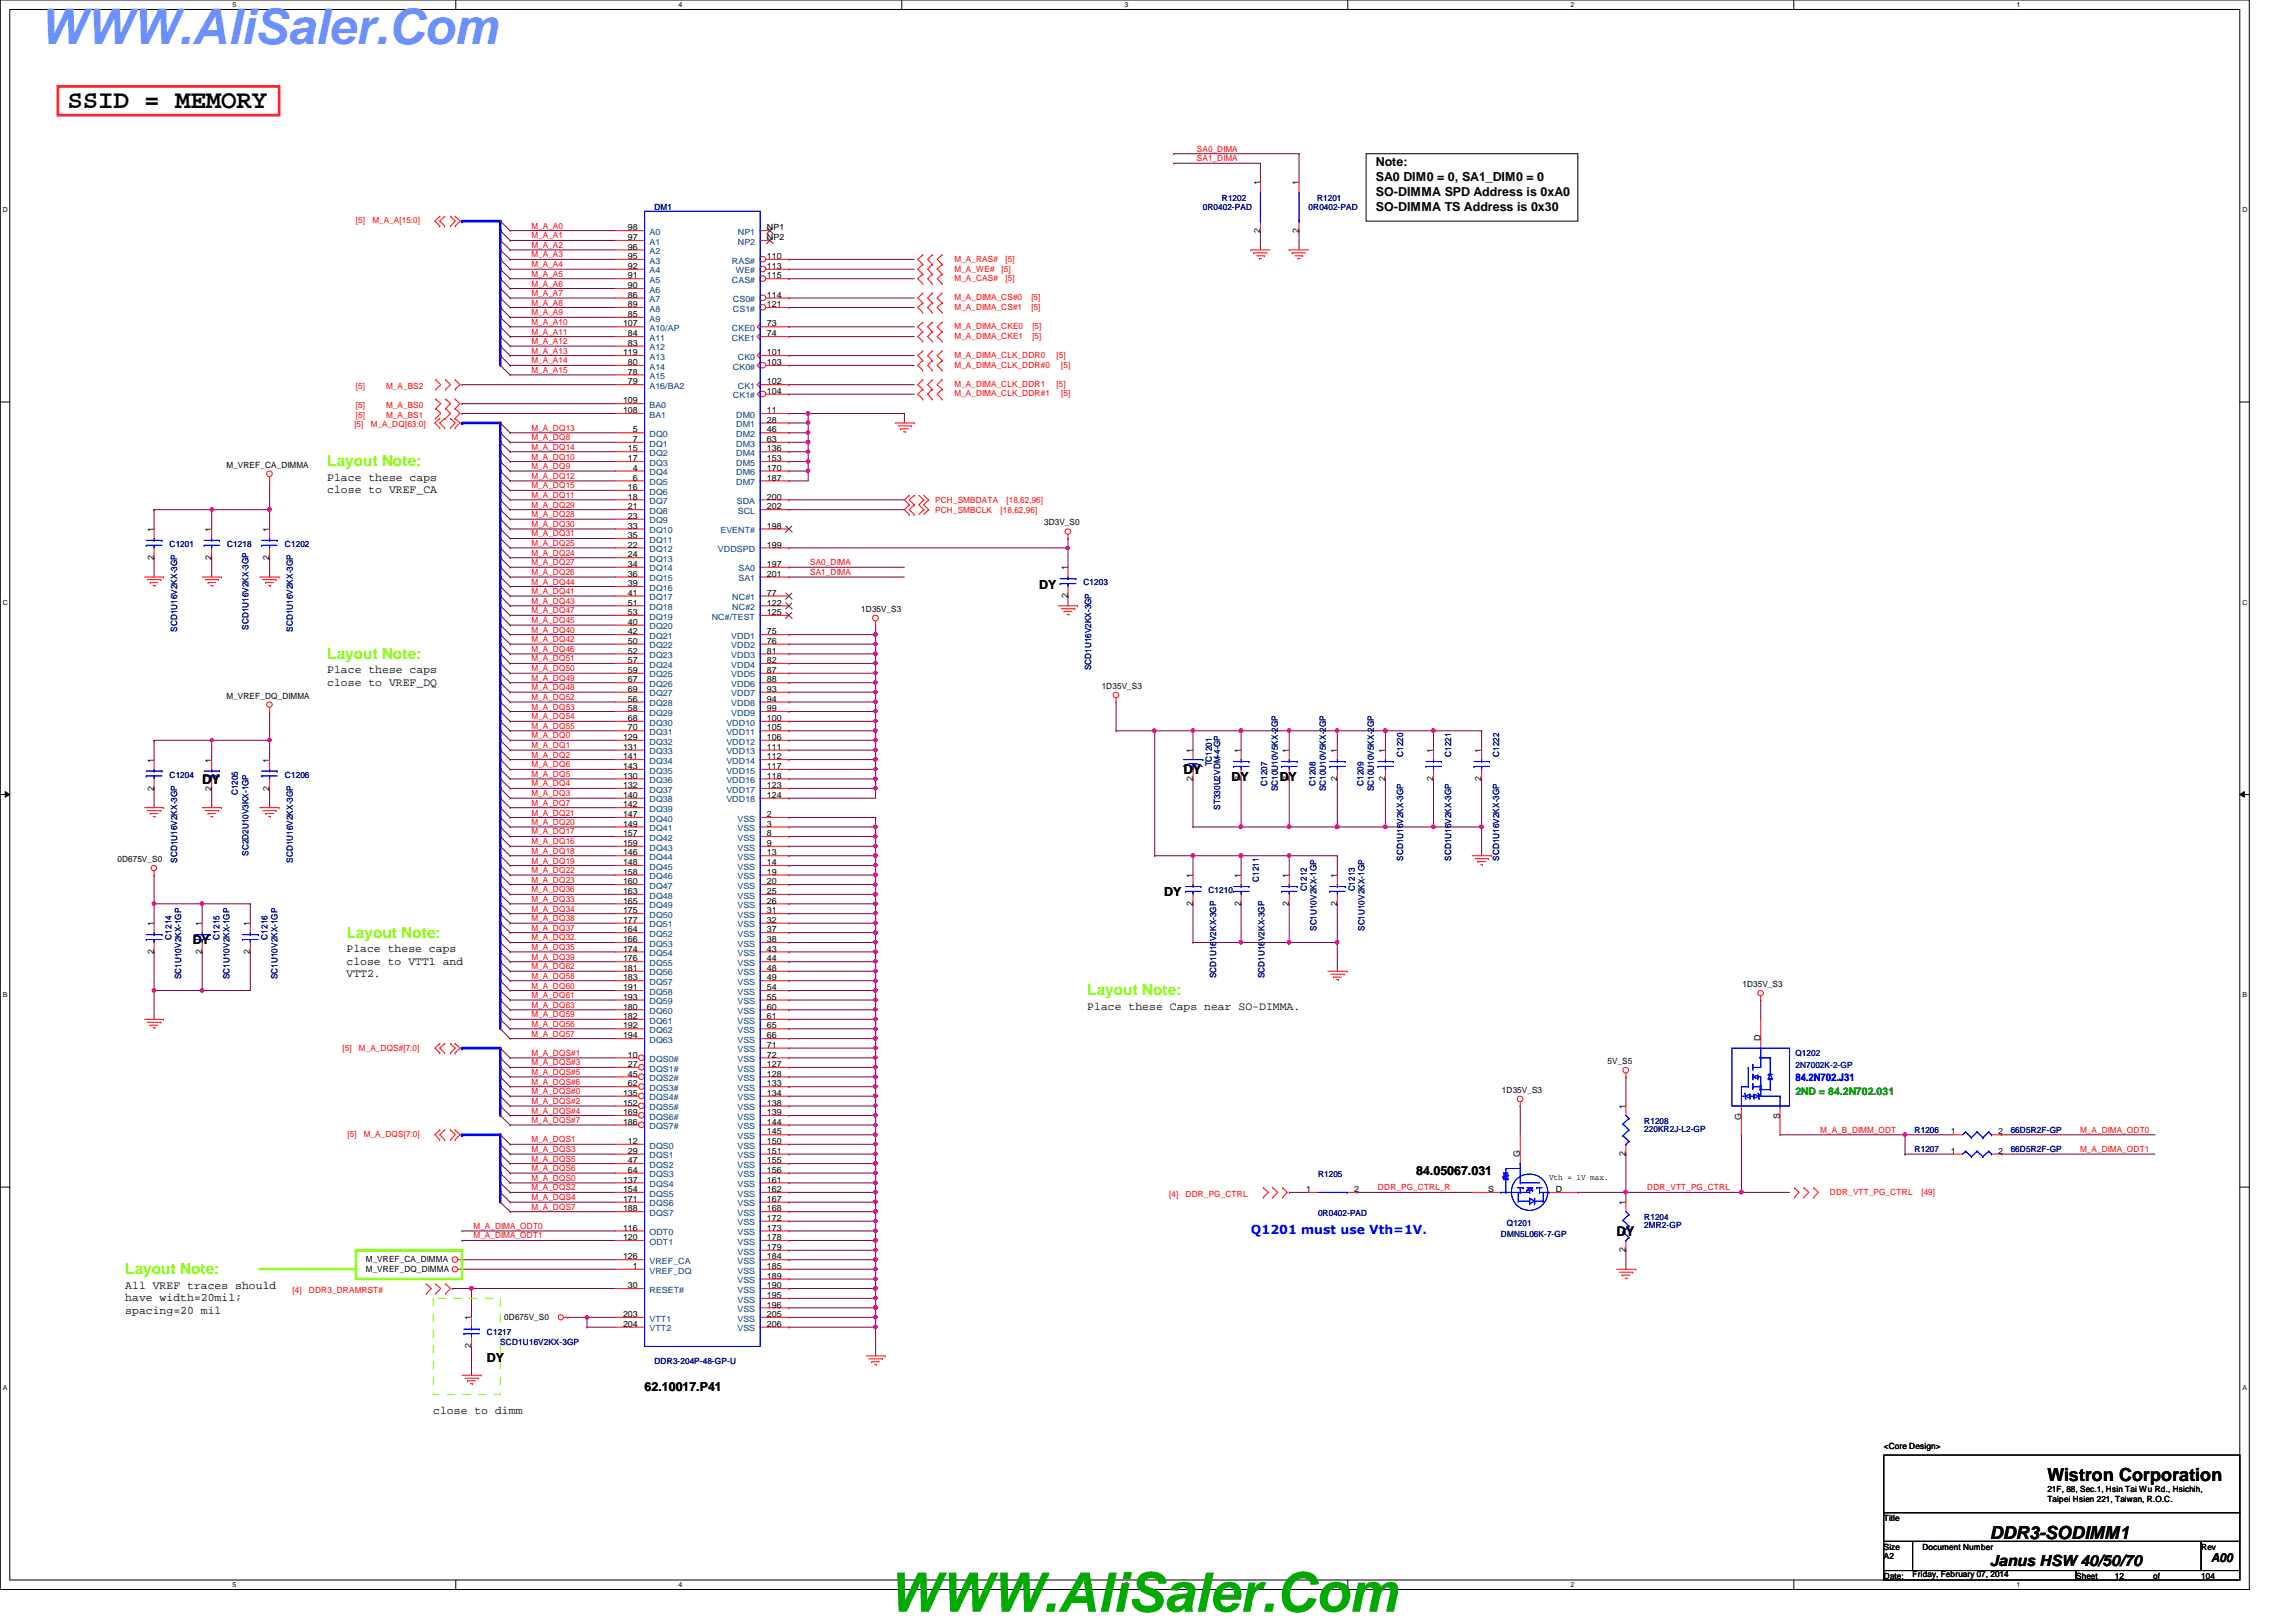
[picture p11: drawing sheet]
<svg xmlns="http://www.w3.org/2000/svg" width="297mm" height="210mm" viewBox="0 0 297 210" stroke-linecap="round" stroke-linejoin="round" font-family="sans-serif">
<defs><g id="words">
<text font-size="7.1" fill="#00ab00" x="114.9" y="208.6">WWW.AliSaler.Com</text>
<text font-size="6.3" fill="#6b91ff" x="5.1" y="5.6">WWW.AliSaler.Com</text>
<text font-size="3.3" x="8.7" y="13.9">SSID = MEMORY</text>
<g font-size="2.3">
<text x="264.9" y="191.7">Wistron Corporation</text>
<text x="257.4" y="199.2">DDR3-SODIMM1</text>
</g>
<g font-size="2" fill="#80ff00">
<text x="42.3" y="60.3">Layout Note:</text>
<text x="42.3" y="85.2">Layout Note:</text>
<text x="44.8" y="121.3">Layout Note:</text>
<text x="140.7" y="128.8">Layout Note:</text>
<text x="16.2" y="164.9">Layout Note:</text>
</g>
<g font-size="2">
<text x="26.2" y="101.5">DY</text>
<text x="153.1" y="100.2">DY</text>
<text x="209.1" y="159.9">DY</text>
<text x="257.4" y="202.6">Janus HSW 40/50/70</text>
</g>
<g font-size="1.6">
<text x="178" y="21.4">Note:</text>
<text x="178" y="23.4">SA0 DIM0 = 0, SA1_DIM0 = 0</text>
<text x="178" y="25.3">SO-DIMMA SPD Address is 0xA0</text>
<text x="178" y="27.3">SO-DIMMA TS Address is 0x30</text>
<text x="134.4" y="76.2">DY</text>
<text x="159.3" y="101.1">DY</text>
<text x="165.6" y="101.1">DY</text>
<text x="150.6" y="116">DY</text>
<text x="24.9" y="122.2">DY</text>
<text x="183.2" y="152.1">84.05067.031</text>
<text x="63" y="176.2">DY</text>
<text x="83.4" y="180">62.10017.P41</text>
<text x="286" y="202.2">A00</text>
</g>
<text font-size="1.6" fill="#00f" x="161.8" y="159.6">Q1201 must use Vth=1V.</text>
<g font-size="1.5">
<text x="42.3" y="62.2">Place these caps</text>
<text x="42.3" y="63.8">close to VREF_CA</text>
<text x="42.3" y="87.1">Place these caps</text>
<text x="42.3" y="88.7">close to VREF_DQ</text>
<text x="44.8" y="123.2">Place these caps</text>
<text x="44.8" y="124.8">close to VTT1 and</text>
<text x="44.8" y="126.5">VTT2.</text>
<text x="140.7" y="130.6">Place these Caps near SO-DIMMA.</text>
<text x="16.2" y="166.8">All VREF traces should</text>
<text x="16.2" y="168.4">have width=20mil;</text>
<text x="16.2" y="170.1">spacing=20 mil</text>
<text x="56" y="182.9">close to dimm</text>
</g>
<text font-size="1.4" fill="#00f" x="232.3" y="139.9">84.2N702.J31</text>
<text font-size="1.4" fill="#008000" x="232.3" y="141.6">2ND = 84.2N702.031</text>
<g font-size="1.1" fill="#f00">
<text x="154.9" y="19.6">SA0_DIMA</text>
<text x="154.9" y="20.9">SA1_DIMA</text>
<text x="46.1" y="28.9">[5]</text>
<text x="48.2" y="28.9">M_A_A[15:0]</text>
<text x="68.7" y="29.6">M_A_A0</text>
<text x="68.7" y="32.1">M_A_A2</text>
<text x="68.7" y="30.9">M_A_A1</text>
<text x="68.7" y="34.6">M_A_A4</text>
<text x="68.7" y="33.3">M_A_A3</text>
<text x="68.7" y="35.8">M_A_A5</text>
<text x="123.5" y="35.1">M_A_WE#</text>
<text x="123.5" y="33.9">M_A_RAS#</text>
<text x="129.6" y="35.1">[5]</text>
<text x="130.1" y="33.9">[5]</text>
<text x="68.7" y="40.8">M_A_A9</text>
<text x="68.7" y="39.5">M_A_A8</text>
<text x="68.7" y="38.3">M_A_A7</text>
<text x="68.7" y="37.1">M_A_A6</text>
<text x="123.5" y="36.4">M_A_CAS#</text>
<text x="123.5" y="38.9">M_A_DIMA_CS#0</text>
<text x="123.5" y="40.1">M_A_DIMA_CS#1</text>
<text x="130.1" y="36.4">[5]</text>
<text x="133.4" y="38.9">[5]</text>
<text x="133.4" y="40.1">[5]</text>
<text x="68.7" y="47">M_A_A14</text>
<text x="68.7" y="45.8">M_A_A13</text>
<text x="68.7" y="43.3">M_A_A11</text>
<text x="68.7" y="42">M_A_A10</text>
<text x="68.7" y="44.5">M_A_A12</text>
<text x="123.5" y="42.6">M_A_DIMA_CKE0</text>
<text x="123.5" y="46.4">M_A_DIMA_CLK_DDR0</text>
<text x="123.5" y="43.9">M_A_DIMA_CKE1</text>
<text x="123.5" y="47.6">M_A_DIMA_CLK_DDR#0</text>
<text x="133.6" y="42.6">[5]</text>
<text x="133.6" y="43.9">[5]</text>
<text x="136.7" y="46.4">[5]</text>
<text x="137.3" y="47.6">[5]</text>
<text x="46.1" y="52.8">[5]</text>
<text x="46.1" y="50.3">[5]</text>
<text x="50" y="52.8">M_A_BS0</text>
<text x="50" y="50.3">M_A_BS2</text>
<text x="68.7" y="48.3">M_A_A15</text>
<text x="123.5" y="51.3">M_A_DIMA_CLK_DDR#1</text>
<text x="123.5" y="50.1">M_A_DIMA_CLK_DDR1</text>
<text x="136.7" y="50.1">[5]</text>
<text x="137.3" y="51.3">[5]</text>
<text x="45.8" y="55.2">[5]</text>
<text x="46.1" y="54.1">[5]</text>
<text x="48" y="55.2">M_A_DQ[63:0]</text>
<text x="50" y="54.1">M_A_BS1</text>
<text x="68.7" y="55.8">M_A_DQ13</text>
<text x="68.7" y="57">M_A_DQ8</text>
<text x="68.7" y="58.2">M_A_DQ14</text>
<text x="68.7" y="59.5">M_A_DQ10</text>
<text x="68.7" y="60.7">M_A_DQ9</text>
<text x="68.7" y="63.2">M_A_DQ15</text>
<text x="68.7" y="62">M_A_DQ12</text>
<text x="68.7" y="65.7">M_A_DQ29</text>
<text x="68.7" y="64.4">M_A_DQ11</text>
<text x="121" y="65.2">PCH_SMBDATA</text>
<text x="130.2" y="65.2">[18,62,96]</text>
<text x="68.7" y="70.7">M_A_DQ25</text>
<text x="68.7" y="71.9">M_A_DQ24</text>
<text x="68.7" y="69.4">M_A_DQ31</text>
<text x="68.7" y="68.2">M_A_DQ30</text>
<text x="68.7" y="66.9">M_A_DQ28</text>
<text x="121" y="66.4">PCH_SMBCLK</text>
<text x="129.5" y="66.4">[18,62,96]</text>
<text x="68.7" y="74.4">M_A_DQ26</text>
<text x="68.7" y="73.2">M_A_DQ27</text>
<text x="68.7" y="76.9">M_A_DQ41</text>
<text x="68.7" y="75.6">M_A_DQ44</text>
<text x="104.8" y="73.2">SA0_DIMA</text>
<text x="104.8" y="74.4">SA1_DIMA</text>
<text x="68.7" y="79.4">M_A_DQ47</text>
<text x="68.7" y="78.1">M_A_DQ43</text>
<text x="68.7" y="83.1">M_A_DQ42</text>
<text x="68.7" y="81.9">M_A_DQ40</text>
<text x="68.7" y="80.6">M_A_DQ45</text>
<text x="68.7" y="84.4">M_A_DQ46</text>
<text x="68.7" y="85.6">M_A_DQ51</text>
<text x="68.7" y="89.3">M_A_DQ48</text>
<text x="68.7" y="88.1">M_A_DQ49</text>
<text x="68.7" y="86.9">M_A_DQ50</text>
<text x="68.7" y="90.6">M_A_DQ52</text>
<text x="68.7" y="94.3">M_A_DQ55</text>
<text x="68.7" y="93.1">M_A_DQ54</text>
<text x="68.7" y="91.8">M_A_DQ53</text>
<text x="68.7" y="95.5">M_A_DQ0</text>
<text x="68.7" y="99.3">M_A_DQ6</text>
<text x="68.7" y="98">M_A_DQ2</text>
<text x="68.7" y="96.8">M_A_DQ1</text>
<text x="68.7" y="101.8">M_A_DQ4</text>
<text x="68.7" y="100.5">M_A_DQ5</text>
<text x="68.7" y="108">M_A_DQ17</text>
<text x="68.7" y="106.8">M_A_DQ20</text>
<text x="68.7" y="105.5">M_A_DQ21</text>
<text x="68.7" y="104.3">M_A_DQ7</text>
<text x="68.7" y="103">M_A_DQ3</text>
<text x="68.7" y="109.3">M_A_DQ16</text>
<text x="68.7" y="113">M_A_DQ22</text>
<text x="68.7" y="111.8">M_A_DQ19</text>
<text x="68.7" y="110.5">M_A_DQ18</text>
<text x="68.7" y="114.2">M_A_DQ23</text>
<text x="68.7" y="118">M_A_DQ34</text>
<text x="68.7" y="116.7">M_A_DQ33</text>
<text x="68.7" y="115.5">M_A_DQ36</text>
<text x="68.7" y="119.2">M_A_DQ38</text>
<text x="68.7" y="124.2">M_A_DQ39</text>
<text x="68.7" y="122.9">M_A_DQ35</text>
<text x="68.7" y="121.7">M_A_DQ32</text>
<text x="68.7" y="120.4">M_A_DQ37</text>
<text x="68.7" y="125.4">M_A_DQ62</text>
<text x="68.7" y="129.2">M_A_DQ61</text>
<text x="68.7" y="127.9">M_A_DQ60</text>
<text x="68.7" y="126.7">M_A_DQ58</text>
<text x="68.7" y="130.4">M_A_DQ63</text>
<text x="68.7" y="131.7">M_A_DQ59</text>
<text x="44.3" y="136">[5]</text>
<text x="46.4" y="136">M_A_DQS#[7:0]</text>
<text x="68.7" y="136.7">M_A_DQS#1</text>
<text x="68.7" y="137.9">M_A_DQS#3</text>
<text x="68.7" y="134.2">M_A_DQ57</text>
<text x="68.7" y="132.9">M_A_DQ56</text>
<text x="68.7" y="142.9">M_A_DQS#2</text>
<text x="68.7" y="139.1">M_A_DQS#5</text>
<text x="68.7" y="141.6">M_A_DQS#0</text>
<text x="68.7" y="140.4">M_A_DQS#6</text>
<text x="45" y="147.2">[5]</text>
<text x="47.1" y="147.2">M_A_DQS[7:0]</text>
<text x="68.7" y="144.1">M_A_DQS#4</text>
<text x="68.7" y="147.8">M_A_DQS1</text>
<text x="68.7" y="145.3">M_A_DQS#7</text>
<text x="68.7" y="149.1">M_A_DQS3</text>
<text x="235.5" y="146.6">M_A_B_DIMM_ODT</text>
<text x="269.1" y="146.6">M_A_DIMA_ODT0</text>
<text x="269.1" y="149.1">M_A_DIMA_ODT1</text>
<text x="68.7" y="151.6">M_A_DQS6</text>
<text x="68.7" y="154.1">M_A_DQS2</text>
<text x="68.7" y="152.8">M_A_DQS0</text>
<text x="68.7" y="155.3">M_A_DQS4</text>
<text x="68.7" y="150.3">M_A_DQS5</text>
<text x="151.3" y="154.9">[4]</text>
<text x="153.4" y="154.9">DDR_PG_CTRL</text>
<text x="178.3" y="154.1">DDR_PG_CTRL_R</text>
<text x="213.1" y="154.1">DDR_VTT_PG_CTRL</text>
<text x="236.7" y="154.6">DDR_VTT_PG_CTRL</text>
<text x="248.6" y="154.6">[49]</text>
<text x="61.3" y="160.3">M_A_DIMA_ODT1</text>
<text x="61.3" y="159">M_A_DIMA_ODT0</text>
<text x="68.7" y="156.5">M_A_DQS7</text>
<text x="37.8" y="167.3">[4]</text>
<text x="40" y="167.3">DDR3_DRAMRST#</text>
</g>
<g font-size="1.1">
<text x="81.2" y="29.8">98</text>
<text x="99.2" y="29.8">NP1</text>
<text x="163" y="24" transform="rotate(-90 163 24)">1</text>
<text x="168" y="24" transform="rotate(-90 168 24)">1</text>
<text x="81.2" y="31.1">97</text>
<text x="81.2" y="32.3">96</text>
<text x="81.2" y="33.5">95</text>
<text x="81.2" y="34.8">92</text>
<text x="99.2" y="33.5">110</text>
<text x="99.2" y="31.1">NP2</text>
<text x="99.2" y="34.8">113</text>
<text x="163" y="30.1" transform="rotate(-90 163 30.1)">2</text>
<text x="168" y="30.1" transform="rotate(-90 168 30.1)">2</text>
<text x="81.2" y="36">91</text>
<text x="81.2" y="37.3">90</text>
<text x="81.2" y="38.5">86</text>
<text x="81.2" y="39.8">89</text>
<text x="81.2" y="41">85</text>
<text x="99.2" y="36">115</text>
<text x="99.2" y="38.5">114</text>
<text x="99.2" y="39.8">121</text>
<text x="80.6" y="42.2">107</text>
<text x="80.6" y="46">119</text>
<text x="81.2" y="43.5">84</text>
<text x="81.2" y="44.7">83</text>
<text x="81.2" y="47.2">80</text>
<text x="99.2" y="42.2">73</text>
<text x="99.2" y="43.5">74</text>
<text x="99.2" y="46">101</text>
<text x="99.2" y="47.2">103</text>
<text x="80.6" y="52.2">109</text>
<text x="80.6" y="53.5">108</text>
<text x="81.2" y="48.5">78</text>
<text x="81.2" y="49.7">79</text>
<text x="99.2" y="49.7">102</text>
<text x="99.2" y="53.5">11</text>
<text x="99.2" y="51">104</text>
<text x="81.2" y="58.4">15</text>
<text x="81.2" y="59.7">17</text>
<text x="81.9" y="56">5</text>
<text x="81.9" y="57.2">7</text>
<text x="99.2" y="54.7">28</text>
<text x="99.2" y="56">46</text>
<text x="99.2" y="57.2">63</text>
<text x="99.2" y="58.4">136</text>
<text x="99.2" y="59.7">153</text>
<text x="29.3" y="60.5">M_VREF_CA_DIMMA</text>
<text x="81.2" y="63.4">16</text>
<text x="81.2" y="64.6">18</text>
<text x="81.2" y="65.9">21</text>
<text x="81.9" y="60.9">4</text>
<text x="81.9" y="62.2">6</text>
<text x="99.2" y="64.6">200</text>
<text x="99.2" y="65.9">202</text>
<text x="99.2" y="60.9">170</text>
<text x="99.2" y="62.2">187</text>
<text x="19.9" y="68.8" transform="rotate(-90 19.9 68.8)">1</text>
<text x="27.3" y="68.8" transform="rotate(-90 27.3 68.8)">1</text>
<text x="34.8" y="68.8" transform="rotate(-90 34.8 68.8)">1</text>
<text x="81.2" y="67.1">23</text>
<text x="81.2" y="68.4">33</text>
<text x="81.2" y="69.6">35</text>
<text x="81.2" y="70.9">22</text>
<text x="99.2" y="70.9">199</text>
<text x="99.2" y="68.4">198</text>
<text x="135.1" y="68">3D3V_S0</text>
<text x="19.9" y="72.4" transform="rotate(-90 19.9 72.4)">2</text>
<text x="27.3" y="72.4" transform="rotate(-90 27.3 72.4)">2</text>
<text x="34.8" y="72.4" transform="rotate(-90 34.8 72.4)">2</text>
<text x="81.2" y="72.1">24</text>
<text x="81.2" y="73.4">34</text>
<text x="81.2" y="74.6">36</text>
<text x="81.2" y="75.9">39</text>
<text x="81.2" y="77.1">41</text>
<text x="99.2" y="73.4">197</text>
<text x="99.2" y="74.6">201</text>
<text x="99.2" y="77.1">77</text>
<text x="138.1" y="77.4" transform="rotate(-90 138.1 77.4)">2</text>
<text x="138.1" y="73.8" transform="rotate(-90 138.1 73.8)">1</text>
<text x="81.2" y="78.4">51</text>
<text x="81.2" y="79.6">53</text>
<text x="81.2" y="80.9">40</text>
<text x="81.2" y="82.1">42</text>
<text x="81.2" y="83.3">50</text>
<text x="99.2" y="78.4">122</text>
<text x="99.2" y="79.6">125</text>
<text x="99.2" y="82.1">75</text>
<text x="99.2" y="83.3">76</text>
<text x="111.4" y="79.2">1D35V_S3</text>
<text x="81.2" y="84.6">52</text>
<text x="81.2" y="85.8">57</text>
<text x="81.2" y="87.1">59</text>
<text x="81.2" y="88.3">67</text>
<text x="81.2" y="89.5">69</text>
<text x="99.2" y="84.6">81</text>
<text x="99.2" y="85.8">82</text>
<text x="99.2" y="87.1">87</text>
<text x="99.2" y="88.3">88</text>
<text x="99.2" y="89.5">93</text>
<text x="142.5" y="89.2">1D35V_S3</text>
<text x="29.3" y="90.4">M_VREF_DQ_DIMMA</text>
<text x="80.6" y="95.8">129</text>
<text x="81.2" y="90.8">56</text>
<text x="81.2" y="92">58</text>
<text x="81.2" y="93.3">68</text>
<text x="81.2" y="94.5">70</text>
<text x="99.2" y="93.3">100</text>
<text x="99.2" y="94.5">105</text>
<text x="99.2" y="95.8">106</text>
<text x="99.2" y="90.8">94</text>
<text x="99.2" y="92">99</text>
<text x="19.9" y="98.7" transform="rotate(-90 19.9 98.7)">1</text>
<text x="27.3" y="98.7" transform="rotate(-90 27.3 98.7)">1</text>
<text x="34.8" y="98.7" transform="rotate(-90 34.8 98.7)">1</text>
<text x="80.6" y="97">131</text>
<text x="80.6" y="98.3">141</text>
<text x="80.6" y="99.5">143</text>
<text x="80.6" y="100.8">130</text>
<text x="80.6" y="102">132</text>
<text x="99.2" y="97">111</text>
<text x="99.2" y="98.3">112</text>
<text x="99.2" y="99.5">117</text>
<text x="99.2" y="100.8">118</text>
<text x="99.2" y="102">123</text>
<text x="154.3" y="101.1" transform="rotate(-90 154.3 101.1)">2</text>
<text x="154.3" y="97.4" transform="rotate(-90 154.3 97.4)">1</text>
<text x="160.5" y="101.1" transform="rotate(-90 160.5 101.1)">2</text>
<text x="160.5" y="97.4" transform="rotate(-90 160.5 97.4)">1</text>
<text x="166.7" y="101.1" transform="rotate(-90 166.7 101.1)">2</text>
<text x="166.7" y="97.4" transform="rotate(-90 166.7 97.4)">1</text>
<text x="173" y="101.1" transform="rotate(-90 173 101.1)">2</text>
<text x="173" y="97.4" transform="rotate(-90 173 97.4)">1</text>
<text x="179.2" y="101.1" transform="rotate(-90 179.2 101.1)">2</text>
<text x="179.2" y="97.4" transform="rotate(-90 179.2 97.4)">1</text>
<text x="185.4" y="101.1" transform="rotate(-90 185.4 101.1)">2</text>
<text x="185.4" y="97.4" transform="rotate(-90 185.4 97.4)">1</text>
<text x="191.6" y="101.1" transform="rotate(-90 191.6 101.1)">2</text>
<text x="191.6" y="97.4" transform="rotate(-90 191.6 97.4)">1</text>
<text x="19.9" y="102.3" transform="rotate(-90 19.9 102.3)">2</text>
<text x="27.3" y="102.3" transform="rotate(-90 27.3 102.3)">2</text>
<text x="34.8" y="102.3" transform="rotate(-90 34.8 102.3)">2</text>
<text x="80.6" y="103.3">140</text>
<text x="80.6" y="104.5">142</text>
<text x="80.6" y="105.7">147</text>
<text x="80.6" y="107">149</text>
<text x="99.2" y="103.3">124</text>
<text x="99.2" y="105.7">2</text>
<text x="99.2" y="107">3</text>
<text x="15.2" y="111.5">0D675V_S0</text>
<text x="80.6" y="108.2">157</text>
<text x="80.6" y="109.5">159</text>
<text x="80.6" y="110.7">146</text>
<text x="80.6" y="112">148</text>
<text x="80.6" y="113.2">158</text>
<text x="99.2" y="108.2">8</text>
<text x="99.2" y="109.5">9</text>
<text x="99.2" y="110.7">13</text>
<text x="99.2" y="112">14</text>
<text x="99.2" y="113.2">19</text>
<text x="154.3" y="113.6" transform="rotate(-90 154.3 113.6)">1</text>
<text x="160.5" y="113.6" transform="rotate(-90 160.5 113.6)">1</text>
<text x="166.7" y="113.6" transform="rotate(-90 166.7 113.6)">1</text>
<text x="173" y="113.6" transform="rotate(-90 173 113.6)">1</text>
<text x="19.9" y="119.8" transform="rotate(-90 19.9 119.8)">1</text>
<text x="26.1" y="119.8" transform="rotate(-90 26.1 119.8)">1</text>
<text x="32.3" y="119.8" transform="rotate(-90 32.3 119.8)">1</text>
<text x="80.6" y="114.4">160</text>
<text x="80.6" y="115.7">163</text>
<text x="80.6" y="116.9">165</text>
<text x="80.6" y="118.2">175</text>
<text x="80.6" y="119.4">177</text>
<text x="99.2" y="114.4">20</text>
<text x="99.2" y="115.7">25</text>
<text x="99.2" y="116.9">26</text>
<text x="99.2" y="118.2">31</text>
<text x="99.2" y="119.4">32</text>
<text x="154.3" y="117.3" transform="rotate(-90 154.3 117.3)">2</text>
<text x="160.5" y="117.3" transform="rotate(-90 160.5 117.3)">2</text>
<text x="166.7" y="117.3" transform="rotate(-90 166.7 117.3)">2</text>
<text x="173" y="117.3" transform="rotate(-90 173 117.3)">2</text>
<text x="19.9" y="123.5" transform="rotate(-90 19.9 123.5)">2</text>
<text x="26.1" y="123.5" transform="rotate(-90 26.1 123.5)">2</text>
<text x="32.3" y="123.5" transform="rotate(-90 32.3 123.5)">2</text>
<text x="80.6" y="120.7">164</text>
<text x="80.6" y="121.9">166</text>
<text x="80.6" y="123.1">174</text>
<text x="80.6" y="124.4">176</text>
<text x="80.6" y="125.6">181</text>
<text x="99.2" y="120.7">37</text>
<text x="99.2" y="121.9">38</text>
<text x="99.2" y="123.1">43</text>
<text x="99.2" y="124.4">44</text>
<text x="99.2" y="125.6">48</text>
<text x="80.6" y="126.9">183</text>
<text x="80.6" y="128.1">191</text>
<text x="80.6" y="129.4">193</text>
<text x="80.6" y="130.6">180</text>
<text x="80.6" y="131.9">182</text>
<text x="99.2" y="126.9">49</text>
<text x="99.2" y="128.1">54</text>
<text x="99.2" y="129.4">55</text>
<text x="99.2" y="130.6">60</text>
<text x="99.2" y="131.9">61</text>
<text x="225.4" y="127.8">1D35V_S3</text>
<text x="80.6" y="133.1">192</text>
<text x="80.6" y="134.4">194</text>
<text x="81.2" y="136.9">10</text>
<text x="99.2" y="133.1">65</text>
<text x="99.2" y="134.4">66</text>
<text x="99.2" y="135.6">71</text>
<text x="99.2" y="136.9">72</text>
<text x="208" y="137.7">5V_S5</text>
<text x="227.8" y="134.7" transform="rotate(-90 227.8 134.7)">D</text>
<text x="80.6" y="141.8">135</text>
<text x="80.6" y="143.1">152</text>
<text x="81.2" y="138.1">27</text>
<text x="81.2" y="139.3">45</text>
<text x="81.2" y="140.6">62</text>
<text x="99.2" y="138.1">127</text>
<text x="99.2" y="139.3">128</text>
<text x="99.2" y="141.8">134</text>
<text x="99.2" y="140.6">133</text>
<text x="99.2" y="143.1">138</text>
<text x="194.3" y="141.4">1D35V_S3</text>
<text x="210.3" y="143.5" transform="rotate(-90 210.3 143.5)">1</text>
<text x="80.6" y="144.3">169</text>
<text x="80.6" y="145.5">186</text>
<text x="81.2" y="148">12</text>
<text x="81.2" y="149.3">29</text>
<text x="99.2" y="144.3">139</text>
<text x="99.2" y="145.5">144</text>
<text x="99.2" y="146.8">145</text>
<text x="99.2" y="149.3">151</text>
<text x="99.2" y="148">150</text>
<text x="196.6" y="149.7" transform="rotate(-90 196.6 149.7)">G</text>
<text x="210.3" y="149.6" transform="rotate(-90 210.3 149.6)">2</text>
<text x="225.3" y="144.9" transform="rotate(-90 225.3 144.9)">G</text>
<text x="230.2" y="144.8" transform="rotate(-90 230.2 144.8)">S</text>
<text x="252.4" y="149.3">1</text>
<text x="252.4" y="146.8">1</text>
<text x="258.5" y="149.3">2</text>
<text x="258.5" y="146.8">2</text>
<text x="80.6" y="153">137</text>
<text x="80.6" y="154.3">154</text>
<text x="80.6" y="155.5">171</text>
<text x="81.2" y="150.5">47</text>
<text x="81.2" y="151.8">64</text>
<text x="99.2" y="150.5">155</text>
<text x="99.2" y="151.8">156</text>
<text x="99.2" y="153">161</text>
<text x="99.2" y="154.3">162</text>
<text x="99.2" y="155.5">167</text>
<text x="169" y="154.3">1</text>
<text x="175.2" y="154.3">2</text>
<text x="192.5" y="154.3">S</text>
<text x="200.4" y="152.7">Vth = 1V max.</text>
<text x="201.3" y="154.3">D</text>
<text x="210.3" y="155.9" transform="rotate(-90 210.3 155.9)">1</text>
<text x="80.6" y="156.8">188</text>
<text x="80.6" y="159.3">116</text>
<text x="80.6" y="160.5">120</text>
<text x="99.2" y="156.8">168</text>
<text x="99.2" y="159.3">173</text>
<text x="99.2" y="158">172</text>
<text x="99.2" y="161.8">179</text>
<text x="99.2" y="160.5">178</text>
<text x="47.3" y="164.6">M_VREF_DQ_DIMMA</text>
<text x="47.3" y="163.3">M_VREF_CA_DIMMA</text>
<text x="80.6" y="163">126</text>
<text x="81.2" y="166.7">30</text>
<text x="81.9" y="164.2">1</text>
<text x="99.2" y="164.2">185</text>
<text x="99.2" y="163">184</text>
<text x="99.2" y="165.5">189</text>
<text x="99.2" y="166.7">190</text>
<text x="99.2" y="168">195</text>
<text x="210.3" y="162.1" transform="rotate(-90 210.3 162.1)">2</text>
<text x="61" y="170.9" transform="rotate(-90 61 170.9)">1</text>
<text x="65.2" y="170.8">0D675V_S0</text>
<text x="80.6" y="170.4">203</text>
<text x="80.6" y="171.7">204</text>
<text x="99.2" y="169.2">196</text>
<text x="99.2" y="170.4">205</text>
<text x="99.2" y="171.7">206</text>
<text x="61" y="174.5" transform="rotate(-90 61 174.5)">2</text>
<text x="243.7" y="187.5">&lt;Core Design&gt;</text>
<text x="243.7" y="196.8">Title</text>
<text x="264.9" y="193.1">21F, 88, Sec.1, Hsin Tai Wu Rd., Hsichih,</text>
<text x="264.9" y="194.4">Taipei Hsien 221, Taiwan, R.O.C.</text>
<text x="243.7" y="200.5">Size</text>
<text x="243.7" y="201.8">A2</text>
<text x="248.7" y="200.5">Document Number</text>
<text x="284.8" y="200.5">Rev</text>
<text x="243.7" y="204.3">Date:</text>
<text x="247.4" y="204">Friday, February 07, 2014</text>
<text x="268.6" y="204.3">Sheet</text>
<text x="273.6" y="204.3">12</text>
<text x="278.6" y="204.3">of</text>
<text x="284.8" y="204.3">104</text>
</g>
<g font-size="1.1" fill="#000080">
<text x="84.7" y="27.2">DM1</text>
<text x="155.6" y="27.2">0R0402-PAD</text>
<text x="158.1" y="26">R1202</text>
<text x="169.3" y="27.2">0R0402-PAD</text>
<text x="170.4" y="26">R1201</text>
<text x="21.9" y="70.7">C1201</text>
<text x="29.4" y="70.7">C1218</text>
<text x="36.9" y="70.7">C1202</text>
<text x="140.2" y="75.7">C1203</text>
<text x="22.9" y="81.7" transform="rotate(-90 22.9 81.7)">SCD1U16V2KX-3GP</text>
<text x="32.2" y="81.5" transform="rotate(-90 32.2 81.5)">SCD1U16V2KX-3GP</text>
<text x="37.9" y="81.7" transform="rotate(-90 37.9 81.7)">SCD1U16V2KX-3GP</text>
<text x="141.2" y="86.7" transform="rotate(-90 141.2 86.7)">SCD1U16V2KX-3GP</text>
<text x="21.9" y="100.6">C1204</text>
<text x="36.9" y="100.6">C1206</text>
<text x="156.8" y="99.2" transform="rotate(-90 156.8 99.2)">TC1201</text>
<text x="164" y="101.7" transform="rotate(-90 164 101.7)">C1207</text>
<text x="170.2" y="101.7" transform="rotate(-90 170.2 101.7)">C1208</text>
<text x="176.4" y="101.7" transform="rotate(-90 176.4 101.7)">C1209</text>
<text x="181.5" y="97.9" transform="rotate(-90 181.5 97.9)">C1220</text>
<text x="187.7" y="97.9" transform="rotate(-90 187.7 97.9)">C1221</text>
<text x="194" y="97.9" transform="rotate(-90 194 97.9)">C1222</text>
<text x="30.8" y="102.9" transform="rotate(-90 30.8 102.9)">C1205</text>
<text x="157.9" y="104.8" transform="rotate(-90 157.9 104.8)">ST330U2VDM-4-GP</text>
<text x="165.3" y="102.4" transform="rotate(-90 165.3 102.4)">SC10U10V5KX-2GP</text>
<text x="171.5" y="102.4" transform="rotate(-90 171.5 102.4)">SC10U10V5KX-2GP</text>
<text x="177.8" y="102.4" transform="rotate(-90 177.8 102.4)">SC10U10V5KX-2GP</text>
<text x="22.9" y="111.6" transform="rotate(-90 22.9 111.6)">SCD1U16V2KX-3GP</text>
<text x="32.2" y="110.7" transform="rotate(-90 32.2 110.7)">SC2D2U10V3KX-1GP</text>
<text x="37.9" y="111.6" transform="rotate(-90 37.9 111.6)">SCD1U16V2KX-3GP</text>
<text x="181.5" y="111.4" transform="rotate(-90 181.5 111.4)">SCD1U16V2KX-3GP</text>
<text x="187.7" y="111.4" transform="rotate(-90 187.7 111.4)">SCD1U16V2KX-3GP</text>
<text x="194" y="111.4" transform="rotate(-90 194 111.4)">SCD1U16V2KX-3GP</text>
<text x="156.3" y="115.5">C1210</text>
<text x="162.9" y="114.1" transform="rotate(-90 162.9 114.1)">C1211</text>
<text x="169.1" y="115.4" transform="rotate(-90 169.1 115.4)">C1212</text>
<text x="175.3" y="115.4" transform="rotate(-90 175.3 115.4)">C1213</text>
<text x="22.2" y="121.6" transform="rotate(-90 22.2 121.6)">C1214</text>
<text x="28.4" y="121.6" transform="rotate(-90 28.4 121.6)">C1215</text>
<text x="34.6" y="121.6" transform="rotate(-90 34.6 121.6)">C1216</text>
<text x="170.3" y="120.5" transform="rotate(-90 170.3 120.5)">SC1U10V2KX-1GP</text>
<text x="176.5" y="120.5" transform="rotate(-90 176.5 120.5)">SC1U10V2KX-1GP</text>
<text x="23.4" y="126.7" transform="rotate(-90 23.4 126.7)">SC1U10V2KX-1GP</text>
<text x="29.7" y="126.7" transform="rotate(-90 29.7 126.7)">SC1U10V2KX-1GP</text>
<text x="35.9" y="126.7" transform="rotate(-90 35.9 126.7)">SC1U10V2KX-1GP</text>
<text x="157.3" y="126.6" transform="rotate(-90 157.3 126.6)">SCD1U16V2KX-3GP</text>
<text x="163.6" y="126.6" transform="rotate(-90 163.6 126.6)">SCD1U16V2KX-3GP</text>
<text x="232.3" y="136.7">Q1202</text>
<text x="232.3" y="138.2">2N7002K-2-GP</text>
<text x="212.7" y="145.4">R1208</text>
<text x="212.7" y="146.5">220KR2J-L2-GP</text>
<text x="247.7" y="149.1">R1207</text>
<text x="247.7" y="146.6">R1206</text>
<text x="260.1" y="149.1">66D5R2F-GP</text>
<text x="260.1" y="146.6">66D5R2F-GP</text>
<text x="170.5" y="152.3">R1205</text>
<text x="170.5" y="157.4">0R0402-PAD</text>
<text x="194.2" y="160.1">DMN5L06K-7-GP</text>
<text x="194.9" y="158.6">Q1201</text>
<text x="212.7" y="157.9">R1204</text>
<text x="212.7" y="159">2MR2-GP</text>
<text x="63" y="172.8">C1217</text>
<text x="64.7" y="174">SCD1U16V2KX-3GP</text>
<text x="84.7" y="176.5">DDR3-204P-48-GP-U</text>
</g>
<g font-size="1.1" fill="#004080">
<text x="84" y="30.4">A0</text>
<text x="84" y="31.7">A1</text>
<text x="84" y="32.9">A2</text>
<text x="84" y="34.1">A3</text>
<text x="84" y="35.4">A4</text>
<text x="94.7" y="34.1">RAS#</text>
<text x="95.2" y="35.4">WE#</text>
<text x="95.5" y="30.4">NP1</text>
<text x="95.5" y="31.7">NP2</text>
<text x="84" y="36.6">A5</text>
<text x="84" y="37.9">A6</text>
<text x="84" y="39.1">A7</text>
<text x="84" y="40.3">A8</text>
<text x="84" y="41.6">A9</text>
<text x="94.7" y="36.6">CAS#</text>
<text x="94.8" y="39.1">CS0#</text>
<text x="94.8" y="40.3">CS1#</text>
<text x="84" y="42.8">A10/AP</text>
<text x="84" y="44.1">A11</text>
<text x="84" y="45.3">A12</text>
<text x="84" y="46.6">A13</text>
<text x="84" y="47.8">A14</text>
<text x="94.7" y="42.8">CKE0</text>
<text x="94.7" y="44.1">CKE1</text>
<text x="94.8" y="47.8">CK0#</text>
<text x="95.5" y="46.6">CK0</text>
<text x="84" y="49.1">A15</text>
<text x="84" y="50.3">A16/BA2</text>
<text x="84" y="52.8">BA0</text>
<text x="94.8" y="51.6">CK1#</text>
<text x="95.5" y="50.3">CK1</text>
<text x="84" y="54.1">BA1</text>
<text x="84" y="56.6">DQ0</text>
<text x="84" y="57.8">DQ1</text>
<text x="84" y="59">DQ2</text>
<text x="95.2" y="54.1">DM0</text>
<text x="95.2" y="55.3">DM1</text>
<text x="95.2" y="56.6">DM2</text>
<text x="95.2" y="57.8">DM3</text>
<text x="95.2" y="59">DM4</text>
<text x="84" y="60.3">DQ3</text>
<text x="84" y="61.5">DQ4</text>
<text x="84" y="62.8">DQ5</text>
<text x="84" y="64">DQ6</text>
<text x="84" y="65.2">DQ7</text>
<text x="95.2" y="60.3">DM5</text>
<text x="95.2" y="61.5">DM6</text>
<text x="95.2" y="62.8">DM7</text>
<text x="95.3" y="65.2">SDA</text>
<text x="84" y="66.5">DQ8</text>
<text x="84" y="67.7">DQ9</text>
<text x="84" y="69">DQ10</text>
<text x="84" y="70.2">DQ11</text>
<text x="84" y="71.5">DQ12</text>
<text x="92.9" y="71.5">VDDSPD</text>
<text x="93.2" y="69">EVENT#</text>
<text x="95.5" y="66.5">SCL</text>
<text x="84" y="72.7">DQ13</text>
<text x="84" y="74">DQ14</text>
<text x="84" y="75.2">DQ15</text>
<text x="84" y="76.5">DQ16</text>
<text x="84" y="77.7">DQ17</text>
<text x="94.7" y="77.7">NC#1</text>
<text x="95.5" y="74">SA0</text>
<text x="95.5" y="75.2">SA1</text>
<text x="84" y="79">DQ18</text>
<text x="84" y="80.2">DQ19</text>
<text x="84" y="81.4">DQ20</text>
<text x="84" y="82.7">DQ21</text>
<text x="84" y="83.9">DQ22</text>
<text x="92.1" y="80.2">NC#/TEST</text>
<text x="94.6" y="82.7">VDD1</text>
<text x="94.6" y="83.9">VDD2</text>
<text x="94.7" y="79">NC#2</text>
<text x="84" y="85.2">DQ23</text>
<text x="84" y="86.4">DQ24</text>
<text x="84" y="87.7">DQ25</text>
<text x="84" y="88.9">DQ26</text>
<text x="94.6" y="85.2">VDD3</text>
<text x="94.6" y="86.4">VDD4</text>
<text x="94.6" y="87.7">VDD5</text>
<text x="94.6" y="88.9">VDD6</text>
<text x="84" y="90.1">DQ27</text>
<text x="84" y="91.4">DQ28</text>
<text x="84" y="92.6">DQ29</text>
<text x="84" y="93.9">DQ30</text>
<text x="84" y="95.1">DQ31</text>
<text x="94" y="93.9">VDD10</text>
<text x="94" y="95.1">VDD11</text>
<text x="94.6" y="90.1">VDD7</text>
<text x="94.6" y="91.4">VDD8</text>
<text x="94.6" y="92.6">VDD9</text>
<text x="84" y="96.4">DQ32</text>
<text x="84" y="97.6">DQ33</text>
<text x="84" y="98.8">DQ34</text>
<text x="84" y="100.1">DQ35</text>
<text x="84" y="101.3">DQ36</text>
<text x="94" y="97.6">VDD13</text>
<text x="94" y="98.8">VDD14</text>
<text x="94" y="100.1">VDD15</text>
<text x="94" y="101.3">VDD16</text>
<text x="94" y="96.4">VDD12</text>
<text x="84" y="102.6">DQ37</text>
<text x="84" y="103.8">DQ38</text>
<text x="84" y="105.1">DQ39</text>
<text x="84" y="106.3">DQ40</text>
<text x="84" y="107.6">DQ41</text>
<text x="94" y="103.8">VDD18</text>
<text x="94" y="102.6">VDD17</text>
<text x="95.4" y="106.3">VSS</text>
<text x="95.4" y="107.6">VSS</text>
<text x="84" y="108.8">DQ42</text>
<text x="84" y="110.1">DQ43</text>
<text x="84" y="111.3">DQ44</text>
<text x="84" y="112.6">DQ45</text>
<text x="84" y="113.8">DQ46</text>
<text x="95.4" y="108.8">VSS</text>
<text x="95.4" y="110.1">VSS</text>
<text x="95.4" y="111.3">VSS</text>
<text x="95.4" y="112.6">VSS</text>
<text x="95.4" y="113.8">VSS</text>
<text x="84" y="115">DQ47</text>
<text x="84" y="116.3">DQ48</text>
<text x="84" y="117.5">DQ49</text>
<text x="84" y="118.8">DQ50</text>
<text x="95.4" y="115">VSS</text>
<text x="95.4" y="116.3">VSS</text>
<text x="95.4" y="117.5">VSS</text>
<text x="95.4" y="118.8">VSS</text>
<text x="84" y="120">DQ51</text>
<text x="84" y="121.2">DQ52</text>
<text x="84" y="122.5">DQ53</text>
<text x="84" y="123.7">DQ54</text>
<text x="84" y="125">DQ55</text>
<text x="95.4" y="120">VSS</text>
<text x="95.4" y="121.2">VSS</text>
<text x="95.4" y="122.5">VSS</text>
<text x="95.4" y="123.7">VSS</text>
<text x="95.4" y="125">VSS</text>
<text x="84" y="126.2">DQ56</text>
<text x="84" y="127.5">DQ57</text>
<text x="84" y="128.7">DQ58</text>
<text x="84" y="130">DQ59</text>
<text x="84" y="131.2">DQ60</text>
<text x="95.4" y="126.2">VSS</text>
<text x="95.4" y="127.5">VSS</text>
<text x="95.4" y="128.7">VSS</text>
<text x="95.4" y="130">VSS</text>
<text x="95.4" y="131.2">VSS</text>
<text x="84" y="132.5">DQ61</text>
<text x="84" y="133.7">DQ62</text>
<text x="84" y="135">DQ63</text>
<text x="84" y="137.5">DQS0#</text>
<text x="95.4" y="132.5">VSS</text>
<text x="95.4" y="133.7">VSS</text>
<text x="95.4" y="135">VSS</text>
<text x="95.4" y="136.2">VSS</text>
<text x="95.4" y="137.5">VSS</text>
<text x="84" y="138.7">DQS1#</text>
<text x="84" y="139.9">DQS2#</text>
<text x="84" y="141.2">DQS3#</text>
<text x="84" y="142.4">DQS4#</text>
<text x="84" y="143.7">DQS5#</text>
<text x="95.4" y="138.7">VSS</text>
<text x="95.4" y="139.9">VSS</text>
<text x="95.4" y="142.4">VSS</text>
<text x="95.4" y="141.2">VSS</text>
<text x="95.4" y="143.7">VSS</text>
<text x="84" y="144.9">DQS6#</text>
<text x="84" y="146.1">DQS7#</text>
<text x="84" y="148.6">DQS0</text>
<text x="84" y="149.9">DQS1</text>
<text x="95.4" y="144.9">VSS</text>
<text x="95.4" y="146.1">VSS</text>
<text x="95.4" y="147.4">VSS</text>
<text x="95.4" y="149.9">VSS</text>
<text x="95.4" y="148.6">VSS</text>
<text x="84" y="151.1">DQS2</text>
<text x="84" y="152.4">DQS3</text>
<text x="84" y="153.6">DQS4</text>
<text x="84" y="154.9">DQS5</text>
<text x="95.4" y="151.1">VSS</text>
<text x="95.4" y="152.4">VSS</text>
<text x="95.4" y="153.6">VSS</text>
<text x="95.4" y="154.9">VSS</text>
<text x="84" y="156.1">DQS6</text>
<text x="84" y="157.4">DQS7</text>
<text x="84" y="159.9">ODT0</text>
<text x="84" y="161.1">ODT1</text>
<text x="95.4" y="156.1">VSS</text>
<text x="95.4" y="157.4">VSS</text>
<text x="95.4" y="159.9">VSS</text>
<text x="95.4" y="158.6">VSS</text>
<text x="95.4" y="161.1">VSS</text>
<text x="84" y="164.8">VREF_DQ</text>
<text x="84" y="163.6">VREF_CA</text>
<text x="84" y="167.3">RESET#</text>
<text x="95.4" y="162.3">VSS</text>
<text x="95.4" y="164.8">VSS</text>
<text x="95.4" y="163.6">VSS</text>
<text x="95.4" y="166.1">VSS</text>
<text x="95.4" y="167.3">VSS</text>
<text x="84" y="171">VTT1</text>
<text x="84" y="172.3">VTT2</text>
<text x="95.4" y="168.6">VSS</text>
<text x="95.4" y="169.8">VSS</text>
<text x="95.4" y="171">VSS</text>
<text x="95.4" y="172.3">VSS</text>
</g>
<g font-size=".9">
<text x="30.1" y=".9">5</text>
<text x="87.8" y=".9">4</text>
<text x="145.5" y=".9">3</text>
<text x="203.2" y=".9">2</text>
<text x="260.9" y=".9">1</text>
<text x=".4" y="27.4">D</text>
<text x="290.1" y="27.4">D</text>
<text x=".4" y="78.2">C</text>
<text x="290.1" y="78.2">C</text>
<text x=".4" y="129">B</text>
<text x="290.1" y="129">B</text>
<text x=".4" y="179.8">A</text>
<text x="290.1" y="179.8">A</text>
<text x="30.1" y="205.4">5</text>
<text x="87.8" y="205.4">4</text>
<text x="145.5" y="205.4">3</text>
<text x="203.2" y="205.4">2</text>
<text x="260.9" y="205.4">1</text>
</g>
</g></defs>
<path d="M0 0h291v205.7h-291zM1.3 1.2h288.5v203.3h-288.5z" fill="none" stroke="#000" stroke-width=".13"/>
<g fill="#fff">
<path d="M30.1 .1h.5v1h-.5z"/>
<path d="M30.1 204.6h.5v1h-.5z"/>
</g>
<path d="M59 0v1.2M59 204.5v1.2" fill="none" stroke="#000" stroke-width=".13"/>
<g fill="#fff">
<path d="M87.8 .1h.5v1h-.5z"/>
<path d="M87.8 204.6h.5v1h-.5z"/>
</g>
<path d="M116.7 0v1.2M116.7 204.5v1.2" fill="none" stroke="#000" stroke-width=".13"/>
<g fill="#fff">
<path d="M145.5 .1h.5v1h-.5z"/>
<path d="M145.5 204.6h.5v1h-.5z"/>
</g>
<path d="M174.4 0v1.2M174.4 204.5v1.2" fill="none" stroke="#000" stroke-width=".13"/>
<g fill="#fff">
<path d="M203.2 .1h.5v1h-.5z"/>
<path d="M203.2 204.6h.5v1h-.5z"/>
</g>
<path d="M232.1 0v1.2M232.1 204.5v1.2" fill="none" stroke="#000" stroke-width=".13"/>
<g fill="#fff">
<path d="M260.9 .1h.5v1h-.5z"/>
<path d="M260.9 204.6h.5v1h-.5z"/>
<path d="M.4 26.6h.6v1h-.6z"/>
<path d="M290.1 26.6h.6v1h-.6z"/>
<path d="M.4 77.4h.6v1h-.6z"/>
<path d="M290.1 77.4h.6v1h-.6z"/>
</g>
<path d="M0 52h1.3M289.8 52h1.2" fill="none" stroke="#000" stroke-width=".13"/>
<g fill="#fff">
<path d="M.4 128.2h.6v1h-.6z"/>
<path d="M290.1 128.2h.6v1h-.6z"/>
</g>
<path d="M0 102.8h1.3M.7 102.4l.6 .4-.6 .4zM289.8 102.8h1.2M289.8 102.8l.6-.4v.8z" fill="none" stroke="#000" stroke-width=".13"/>
<path d="M.7 102.4l.6 .4-.6 .4zM289.8 102.8l.6-.4v.8z" fill="#000"/>
<g fill="#fff">
<path d="M.4 179h.5v1h-.5z"/>
<path d="M290.1 179h.6v1h-.6z"/>
</g>
<path d="M0 153.6h1.3M289.8 153.6h1.2" fill="none" stroke="#000" stroke-width=".13"/>
<g fill="none" stroke="#800040" stroke-width=".13">
<path d="M151.8 19.9h16.3M151.8 19.9h.1M168.1 19.9h.1M168.1 19.9v3.7M151.8 21.1h11.3M151.8 21.1h.1M163.1 29.8h.1M163.1 21.1h.1M163.1 21.1v2.5M163.1 29.8v2.5M168.1 29.8h.1M168.1 29.8v2.5"/>
<path d="M166.8 154.3h.1M166.8 154.3h2.5M196.7 143.1h.1M196.7 143.1v3.8M246.5 146.9h.1M246.5 146.9h6.2M210.4 161.8h.1M210.4 161.8v2.5"/>
</g>
<path d="M246.3 146.7h.3l.1 .1-.1 .2-.2 .1-.1-.1z" fill-rule="evenodd" fill="#f0f"/>
<path d="M246.3 146.7h.3l.1 .1-.1 .2-.2 .1-.1-.1z" fill="none" stroke="#f0f" stroke-width=".13"/>
<path d="M227.8 129.4h.1M227.8 129.4v2.5M204.1 154.3h.1M204.1 154.3h27.4M210.4 154.3h.1M210.4 149.4h.1M210.4 149.4v6.2M225.3 146.9h.1M225.3 154.3h.1M225.3 146.9v7.4M246.5 149.4h.1M246.5 146.9v2.5" fill="none" stroke="#800040" stroke-width=".13"/>
<path d="M225.1 154.1h.3l.1 .2-.1 .1-.1 .1-.2-.1z" fill-rule="evenodd" fill="#f0f"/>
<path d="M225.1 154.1h.3l.1 .2-.1 .1-.1 .1-.2-.1z" fill="none" stroke="#f0f" stroke-width=".13"/>
<path d="M210.2 154.1h.3l.1 .2-.1 .1-.2 .1-.1-.1z" fill-rule="evenodd" fill="#f0f"/>
<path d="M210.2 154.1h.3l.1 .2-.1 .1-.2 .1-.1-.1z" fill="none" stroke="#f0f" stroke-width=".13"/>
<path d="M210.4 139.4h.1M210.4 139.4v3.7M246.5 149.4h.1M246.5 149.4h6.2M58.5 166.8h.1M58.5 166.8h2.5" fill="none" stroke="#800040" stroke-width=".13"/>
<path d="M64.7 131.9v1.2" fill="none" stroke="#00f" stroke-width=".34"/>
<circle cx="64.7" cy="131.9" r=".17" fill="#00f"/>
<path d="M64.7 46v1.3" fill="none" stroke="#00f" stroke-width=".34"/>
<circle cx="64.7" cy="46" r=".17" fill="#00f"/>
<path d="M102.1 70.9h36.1M102.1 70.9h.1M26.2 128.2h6.2M26.2 128.2h.1" fill="none" stroke="#800040" stroke-width=".13"/>
<path d="M138 70.8h.3l.1 .1-.1 .1-.2 .1-.1-.1z" fill-rule="evenodd" fill="#f0f"/>
<path d="M138 70.8h.3l.1 .1-.1 .1-.2 .1-.1-.1z" fill="none" stroke="#f0f" stroke-width=".13"/>
<g fill="none" stroke="#800040" stroke-width=".13">
<path d="M138.2 69.7h.1M138.2 70.9h.1M138.2 77.1h.1M138.2 69.7v3.7M138.2 77.1v1.3M144.4 90.8h.1M144.4 90.8v3.8M173 94.6h6.2M173 94.6h.1M173 94.6v2.5M19.9 113.2h.1M19.9 113.2v3.8"/>
<path d="M19.9 128.2h.1M19.9 128.2v3.7"/>
</g>
<path d="M179 94.4h.4v.1v.2l-.2 .1-.2-.1z" fill-rule="evenodd" fill="#f0f"/>
<path d="M179 94.4h.4v.1v.2l-.2 .1-.2-.1z" fill="none" stroke="#f0f" stroke-width=".13"/>
<path d="M172.8 94.4h.3l.1 .1-.1 .2-.1 .1-.2-.1z" fill-rule="evenodd" fill="#f0f"/>
<path d="M172.8 94.4h.3l.1 .1-.1 .2-.1 .1-.2-.1z" fill="none" stroke="#f0f" stroke-width=".13"/>
<path d="M166.8 94.6h.1M166.8 94.6v2.5M166.8 94.6h6.2" fill="none" stroke="#800040" stroke-width=".13"/>
<path d="M166.6 94.4h.3l.1 .1-.1 .2-.2 .1-.1-.1z" fill-rule="evenodd" fill="#f0f"/>
<path d="M166.6 94.4h.3l.1 .1-.1 .2-.2 .1-.1-.1z" fill="none" stroke="#f0f" stroke-width=".13"/>
<path d="M154.3 110.7h.1M154.3 110.7h6.3" fill="none" stroke="#800040" stroke-width=".13"/>
<path d="M160.4 110.5h.3l.1 .2-.1 .2-.2 .1-.1-.1z" fill-rule="evenodd" fill="#f0f"/>
<path d="M160.4 110.5h.3l.1 .2-.1 .2-.2 .1-.1-.1z" fill="none" stroke="#f0f" stroke-width=".13"/>
<path d="M173 100.8h.1M173 100.8v6.2M19.9 123.2h.1M19.9 128.2h.1M19.9 123.2v5M19.9 128.2h6.3" fill="none" stroke="#800040" stroke-width=".13"/>
<path d="M26 128h.3l.1 .1-.1 .2-.2 .1-.1-.1z" fill-rule="evenodd" fill="#f0f"/>
<path d="M26 128h.3l.1 .1-.1 .2-.2 .1-.1-.1z" fill="none" stroke="#f0f" stroke-width=".13"/>
<path d="M19.7 128h.4v.1v.2l-.2 .1-.2-.1z" fill-rule="evenodd" fill="#f0f"/>
<path d="M19.7 128h.4v.1v.2l-.2 .1-.2-.1z" fill="none" stroke="#f0f" stroke-width=".13"/>
<path d="M166.8 107h.1M166.8 107h6.2M26.2 123.2h.1M26.2 123.2v5" fill="none" stroke="#800040" stroke-width=".13"/>
<path d="M172.8 106.8h.3l.1 .2-.1 .2h-.1h-.2z" fill-rule="evenodd" fill="#f0f"/>
<path d="M172.8 106.8h.3l.1 .2-.1 .2h-.1h-.2z" fill="none" stroke="#f0f" stroke-width=".13"/>
<path d="M160.6 94.6h6.2M160.6 94.6h.1" fill="none" stroke="#800040" stroke-width=".13"/>
<path d="M160.4 94.4h.3l.1 .1-.1 .2-.2 .1-.1-.1z" fill-rule="evenodd" fill="#f0f"/>
<path d="M160.4 94.4h.3l.1 .1-.1 .2-.2 .1-.1-.1z" fill="none" stroke="#f0f" stroke-width=".13"/>
<path d="M173 122h.1M173 122v3.7" fill="none" stroke="#800040" stroke-width=".13"/>
<path d="M172.8 121.8h.3l.1 .1-.1 .2-.1 .1-.2-.1z" fill-rule="evenodd" fill="#f0f"/>
<path d="M172.8 121.8h.3l.1 .1-.1 .2-.1 .1-.2-.1z" fill="none" stroke="#f0f" stroke-width=".13"/>
<path d="M66 136.9h13.7M66 136.9h.1M66 151.8h13.7M66 151.8h.1" fill="none" stroke="#800040" stroke-width=".13"/>
<path d="M59.8 146.9h4.9" fill="none" stroke="#00f" stroke-width=".34"/>
<circle cx="59.8" cy="146.9" r=".17" fill="#00f"/>
<path d="M59.8 135.6h4.9" fill="none" stroke="#00f" stroke-width=".34"/>
<circle cx="59.8" cy="135.6" r=".17" fill="#00f"/>
<path d="M154.3 94.6h.1M154.3 94.6v2.5M19.9 117h.1M19.9 117v2.5" fill="none" stroke="#800040" stroke-width=".13"/>
<path d="M154.1 94.4h.4l.1 .1-.1 .2-.2 .1-.2-.1z" fill-rule="evenodd" fill="#f0f"/>
<path d="M154.1 94.4h.4l.1 .1-.1 .2-.2 .1-.2-.1z" fill="none" stroke="#f0f" stroke-width=".13"/>
<path d="M154.3 94.6h.1M154.3 94.6h6.3" fill="none" stroke="#800040" stroke-width=".13"/>
<path d="M160.4 94.4h.3l.1 .1-.1 .2-.2 .1-.1-.1z" fill-rule="evenodd" fill="#f0f"/>
<path d="M160.4 94.4h.3l.1 .1-.1 .2-.2 .1-.1-.1z" fill="none" stroke="#f0f" stroke-width=".13"/>
<path d="M149.4 94.6h.1M149.4 94.6v16.1" fill="none" stroke="#800040" stroke-width=".13"/>
<path d="M149.2 94.4h.3l.1 .1-.1 .2-.2 .1-.1-.1z" fill-rule="evenodd" fill="#f0f"/>
<path d="M149.2 94.4h.3l.1 .1-.1 .2-.2 .1-.1-.1z" fill="none" stroke="#f0f" stroke-width=".13"/>
<g fill="none" stroke="#800040" stroke-width=".13">
<path d="M160.6 94.6h.1M160.6 94.6v2.5M19.9 117h.1M19.9 117h6.3M26.2 117h.1M26.2 117v2.5M66 139.4h13.7M66 138.1h13.7M66 139.4h.1M66 138.1h.1M59.8 159.3h19.9M59.8 159.3h.1"/>
<path d="M66 154.3h13.7M66 144.4h13.7M66 153.1h13.7M66 143.1h13.7M66 148.1h13.7M66 155.6h13.7M66 145.6h13.7M66 141.9h13.7M66 150.6h13.7M66 140.6h13.7M66 149.4h13.7M66 156.8h13.7"/>
<path d="M66 154.3h.1M66 144.4h.1M66 153.1h.1M66 143.1h.1M66 148.1h.1M66 155.6h.1M66 145.6h.1M66 141.9h.1M66 150.6h.1M66 140.6h.1M66 149.4h.1M66 156.8h.1"/>
<path d="M59.8 160.5h19.9M59.8 160.5h.1"/>
</g>
<path d="M26 116.8h.3l.1 .1-.1 .2-.2 .1-.1-.1z" fill-rule="evenodd" fill="#f0f"/>
<path d="M26 116.8h.3l.1 .1-.1 .2-.2 .1-.1-.1z" fill="none" stroke="#f0f" stroke-width=".13"/>
<path d="M19.7 116.8h.4v.1v.2l-.2 .1-.2-.1z" fill-rule="evenodd" fill="#f0f"/>
<path d="M19.7 116.8h.4v.1v.2l-.2 .1-.2-.1z" fill="none" stroke="#f0f" stroke-width=".13"/>
<path d="M61 166.8h18.7M61 166.8h.1" fill="none" stroke="#800040" stroke-width=".13"/>
<path d="M60.8 166.6h.3l.1 .1-.1 .2-.1 .1-.2-.1z" fill-rule="evenodd" fill="#f0f"/>
<path d="M60.8 166.6h.3l.1 .1-.1 .2-.1 .1-.2-.1z" fill="none" stroke="#f0f" stroke-width=".13"/>
<path d="M66 32.3h13.7M66 31.1h13.7M66 32.3h.1M66 31.1h.1M59.8 164.3h19.9M59.8 163h19.9M59.8 164.3h.1M59.8 163h.1M73.4 170.5h.1M73.4 170.5h6.3M75.9 170.5h.1" fill="none" stroke="#800040" stroke-width=".13"/>
<path d="M75.7 170.3h.4l.1 .2-.1 .1-.2 .1-.2-.1z" fill-rule="evenodd" fill="#f0f"/>
<path d="M75.7 170.3h.4l.1 .2-.1 .1-.2 .1-.2-.1z" fill="none" stroke="#f0f" stroke-width=".13"/>
<path d="M173 107h.1M179.2 100.8h.1M179.2 100.8v6.2h-6.2" fill="none" stroke="#800040" stroke-width=".13"/>
<path d="M179 106.8h.4v.2v.2h-.2h-.2z" fill-rule="evenodd" fill="#f0f"/>
<path d="M179 106.8h.4v.2v.2h-.2h-.2z" fill="none" stroke="#f0f" stroke-width=".13"/>
<path d="M172.8 106.8h.3l.1 .2-.1 .2h-.1h-.2z" fill-rule="evenodd" fill="#f0f"/>
<path d="M172.8 106.8h.3l.1 .2-.1 .2h-.1h-.2z" fill="none" stroke="#f0f" stroke-width=".13"/>
<g fill="none" stroke="#800040" stroke-width=".13">
<path d="M66 34.8h13.7M66 39.8h13.7M66 38.6h13.7M66 33.6h13.7M66 36.1h13.7M66 34.8h.1M66 39.8h.1M66 38.6h.1M66 33.6h.1M66 36.1h.1M66 41.1h13.7M66 47.3h13.7"/>
<path d="M66 46h13.7M66 43.6h13.7M66 42.3h13.7M66 41.1h.1M66 47.3h.1M66 46h.1M66 43.6h.1M66 42.3h.1"/>
</g>
<path d="M59.8 28.6h4.9" fill="none" stroke="#00f" stroke-width=".34"/>
<circle cx="59.8" cy="28.6" r=".17" fill="#00f"/>
<g fill="none" stroke="#800040" stroke-width=".13">
<path d="M66 29.8h13.7M66 37.3h13.7M66 29.8h.1M66 37.3h.1M66 44.8h13.7M66 48.5h13.7M66 56h13.7M66 44.8h.1M66 48.5h.1M66 56h.1M66 70.9h13.7M66 70.9h.1"/>
<path d="M66 109.5h13.7M66 108.2h13.7M66 107h13.7M66 105.8h13.7M66 109.5h.1M66 108.2h.1M66 107h.1M66 105.8h.1"/>
</g>
<path d="M59.8 54.7h4.9" fill="none" stroke="#00f" stroke-width=".34"/>
<circle cx="59.8" cy="54.7" r=".17" fill="#00f"/>
<g fill="none" stroke="#800040" stroke-width=".13">
<path d="M59.8 49.8h19.9M59.8 52.2h19.9M59.8 53.5h19.9M59.8 49.8h.1M59.8 52.2h.1M59.8 53.5h.1M66 57.2h13.7M66 58.5h13.7M66 59.7h13.7M66 57.2h.1M66 58.5h.1M66 59.7h.1"/>
<path d="M66 74.7h13.7M66 73.4h13.7M66 72.2h13.7M66 77.1h13.7M66 75.9h13.7M66 79.6h13.7M66 78.4h13.7M66 61h13.7M66 63.5h13.7M66 62.2h13.7M66 66h13.7M66 64.7h13.7"/>
<path d="M66 69.7h13.7M66 68.5h13.7M66 67.2h13.7M66 74.7h.1M66 73.4h.1M66 72.2h.1M66 77.1h.1M66 75.9h.1M66 79.6h.1M66 78.4h.1M66 61h.1M66 63.5h.1"/>
<path d="M66 62.2h.1M66 66h.1M66 64.7h.1M66 69.7h.1M66 68.5h.1M66 67.2h.1M66 84.6h13.7M66 83.4h13.7M66 82.1h13.7M66 80.9h13.7M66 85.9h13.7M66 89.6h13.7"/>
<path d="M66 88.3h13.7M66 87.1h13.7M66 90.8h13.7M66 94.6h13.7M66 93.3h13.7M66 92.1h13.7M66 95.8h13.7M66 99.6h13.7M66 98.3h13.7M66 97.1h13.7M66 84.6h.1M66 83.4h.1"/>
<path d="M66 82.1h.1M66 80.9h.1M66 85.9h.1M66 89.6h.1M66 88.3h.1M66 87.1h.1M66 90.8h.1M66 94.6h.1M66 93.3h.1M66 92.1h.1M66 95.8h.1M66 99.6h.1"/>
<path d="M66 98.3h.1M66 97.1h.1M66 114.5h13.7M66 113.2h13.7M66 112h13.7M66 110.7h13.7M66 118.2h13.7M66 117h13.7M66 115.7h13.7M66 119.5h13.7M66 104.5h13.7M66 103.3h13.7"/>
<path d="M66 102h13.7M66 100.8h13.7M66 114.5h.1M66 113.2h.1M66 112h.1M66 110.7h.1M66 118.2h.1M66 117h.1M66 115.7h.1M66 119.5h.1M66 104.5h.1M66 103.3h.1"/>
<path d="M66 102h.1M66 100.8h.1M154.3 100.8h.1M154.3 117h.1M154.3 110.7h.1M154.3 100.8v6.2M154.3 110.7v2.5M154.3 117v5M66 124.5h13.7M66 123.2h13.7M66 122h13.7M66 120.7h13.7"/>
<path d="M66 129.4h13.7M66 128.2h13.7M66 126.9h13.7M66 125.7h13.7M66 130.7h13.7M66 134.4h13.7M66 133.1h13.7M66 131.9h13.7M66 124.5h.1M66 123.2h.1M66 122h.1M66 120.7h.1"/>
<path d="M66 129.4h.1M66 128.2h.1M66 126.9h.1M66 125.7h.1M66 130.7h.1M66 134.4h.1M66 133.1h.1M66 131.9h.1M75.9 171.7h3.8M75.9 171.7h.1M75.9 170.5h.1M75.9 170.5v1.2"/>
</g>
<path d="M154.1 110.5h.4l.1 .2-.1 .2-.2 .1-.2-.1z" fill-rule="evenodd" fill="#f0f"/>
<path d="M154.1 110.5h.4l.1 .2-.1 .2-.2 .1-.2-.1z" fill="none" stroke="#f0f" stroke-width=".13"/>
<path d="M160.6 110.7h6.2M160.6 110.7h.1M160.6 110.7v2.5" fill="none" stroke="#800040" stroke-width=".13"/>
<path d="M166.6 110.5h.3l.1 .2-.1 .2-.2 .1-.1-.1z" fill-rule="evenodd" fill="#f0f"/>
<path d="M166.6 110.5h.3l.1 .2-.1 .2-.2 .1-.1-.1z" fill="none" stroke="#f0f" stroke-width=".13"/>
<path d="M160.4 110.5h.3l.1 .2-.1 .2-.2 .1-.1-.1z" fill-rule="evenodd" fill="#f0f"/>
<path d="M160.4 110.5h.3l.1 .2-.1 .2-.2 .1-.1-.1z" fill="none" stroke="#f0f" stroke-width=".13"/>
<path d="M19.9 95.8h7.5M19.9 95.8h.1M179.2 94.6h.1M179.2 94.6v2.5M166.8 110.7h.1M166.8 110.7v2.5M166.8 122h.1M166.8 122h6.2" fill="none" stroke="#800040" stroke-width=".13"/>
<path d="M27.2 95.6h.3l.1 .2-.1 .1-.1 .1-.2-.1z" fill-rule="evenodd" fill="#f0f"/>
<path d="M27.2 95.6h.3l.1 .2-.1 .1-.1 .1-.2-.1z" fill="none" stroke="#f0f" stroke-width=".13"/>
<path d="M27.4 66h.1M27.4 66v2.5M166.8 110.7h.1M166.8 117h.1M166.8 117v5h-6.2M166.8 110.7h6.2M160.6 122h.1" fill="none" stroke="#800040" stroke-width=".13"/>
<path d="M166.6 121.8h.3l.1 .1-.1 .2-.2 .1-.1-.1z" fill-rule="evenodd" fill="#f0f"/>
<path d="M166.6 121.8h.3l.1 .1-.1 .2-.2 .1-.1-.1z" fill="none" stroke="#f0f" stroke-width=".13"/>
<path d="M160.4 121.8h.3l.1 .1-.1 .2-.2 .1-.1-.1z" fill-rule="evenodd" fill="#f0f"/>
<path d="M160.4 121.8h.3l.1 .1-.1 .2-.2 .1-.1-.1z" fill="none" stroke="#f0f" stroke-width=".13"/>
<g fill="none" stroke="#800040" stroke-width=".13">
<path d="M19.9 66h.1M19.9 72.2h.1M19.9 66v2.5M19.9 72.2v2.5M27.4 72.2h.1M27.4 72.2v2.5M34.9 72.2h.1M34.9 66h.1M34.9 66v2.5M34.9 72.2v2.5M160.6 117h.1M160.6 117v5h-6.3"/>
<path d="M173 110.7h.1M173 110.7v2.5M154.3 122h.1"/>
</g>
<path d="M34.7 65.8h.3l.1 .1-.1 .2-.2 .1-.1-.1z" fill-rule="evenodd" fill="#f0f"/>
<path d="M34.7 65.8h.3l.1 .1-.1 .2-.2 .1-.1-.1z" fill="none" stroke="#f0f" stroke-width=".13"/>
<path d="M34.9 95.8h.1M34.9 95.8v2.5" fill="none" stroke="#800040" stroke-width=".13"/>
<path d="M34.7 95.6h.3l.1 .2-.1 .1-.2 .1-.1-.1z" fill-rule="evenodd" fill="#f0f"/>
<path d="M34.7 95.6h.3l.1 .2-.1 .1-.2 .1-.1-.1z" fill="none" stroke="#f0f" stroke-width=".13"/>
<path d="M19.9 66h7.5M19.9 66h.1" fill="none" stroke="#800040" stroke-width=".13"/>
<path d="M27.2 65.8h.3l.1 .1-.1 .2-.1 .1-.2-.1z" fill-rule="evenodd" fill="#f0f"/>
<path d="M27.2 65.8h.3l.1 .1-.1 .2-.1 .1-.2-.1z" fill="none" stroke="#f0f" stroke-width=".13"/>
<g fill="none" stroke="#800040" stroke-width=".13">
<path d="M104.6 53.5h12.4M104.6 53.5h.1M117 53.5h.1M117 53.5v1.2M19.9 95.8h.1M19.9 95.8v2.5M27.4 95.8h.1M27.4 95.8v2.5M144.4 94.6h.1M144.4 94.6h5M19.9 102h.1M19.9 102v2.5"/>
<path d="M26.2 117h6.2M26.2 117h.1M27.4 102h.1M27.4 102v2.5M32.4 117h.1M32.4 117v2.5M34.9 102h.1M34.9 102v2.5M173 117h.1M173 117v5M32.4 123.2h.1M32.4 123.2v5"/>
<path d="M102.1 120.7h11.2M102.1 120.7h.1"/>
</g>
<path d="M113.1 120.5h.3l.1 .2-.1 .1-.2 .1-.1-.1z" fill-rule="evenodd" fill="#f0f"/>
<path d="M113.1 120.5h.3l.1 .2-.1 .1-.2 .1-.1-.1z" fill="none" stroke="#f0f" stroke-width=".13"/>
<path d="M102.1 118.2h11.2M102.1 118.2h.1M102.1 122h11.2M102.1 122h.1" fill="none" stroke="#800040" stroke-width=".13"/>
<path d="M113.1 118h.3l.1 .2-.1 .1-.2 .1-.1-.1z" fill-rule="evenodd" fill="#f0f"/>
<path d="M113.1 118h.3l.1 .2-.1 .1-.2 .1-.1-.1z" fill="none" stroke="#f0f" stroke-width=".13"/>
<path d="M102.1 119.5h11.2M102.1 119.5h.1" fill="none" stroke="#800040" stroke-width=".13"/>
<path d="M113.1 119.3h.3l.1 .1-.1 .2-.2 .1-.1-.1z" fill-rule="evenodd" fill="#f0f"/>
<path d="M113.1 119.3h.3l.1 .1-.1 .2-.2 .1-.1-.1z" fill="none" stroke="#f0f" stroke-width=".13"/>
<path d="M102.1 115.7h11.2M102.1 115.7h.1" fill="none" stroke="#800040" stroke-width=".13"/>
<path d="M113.1 115.5h.3l.1 .2-.1 .2-.2 .1-.1-.1z" fill-rule="evenodd" fill="#f0f"/>
<path d="M113.1 115.5h.3l.1 .2-.1 .2-.2 .1-.1-.1z" fill="none" stroke="#f0f" stroke-width=".13"/>
<path d="M102.1 117h11.2M102.1 117h.1" fill="none" stroke="#800040" stroke-width=".13"/>
<path d="M113.1 116.8h.3l.1 .1-.1 .2-.2 .1-.1-.1z" fill-rule="evenodd" fill="#f0f"/>
<path d="M113.1 116.8h.3l.1 .1-.1 .2-.2 .1-.1-.1z" fill="none" stroke="#f0f" stroke-width=".13"/>
<path d="M102.1 123.2h11.2M102.1 124.5h11.2M102.1 123.2h.1M102.1 124.5h.1" fill="none" stroke="#800040" stroke-width=".13"/>
<path d="M113.1 124.3h.3l.1 .1-.1 .2h-.2h-.1z" fill-rule="evenodd" fill="#f0f"/>
<path d="M113.1 124.3h.3l.1 .1-.1 .2h-.2h-.1z" fill="none" stroke="#f0f" stroke-width=".13"/>
<path d="M102.1 98.3h11.2M102.1 98.3h.1" fill="none" stroke="#800040" stroke-width=".13"/>
<path d="M113.1 98.1h.3l.1 .2-.1 .1-.2 .1-.1-.1z" fill-rule="evenodd" fill="#f0f"/>
<path d="M113.1 98.1h.3l.1 .2-.1 .1-.2 .1-.1-.1z" fill="none" stroke="#f0f" stroke-width=".13"/>
<path d="M102.1 58.5h2.5M102.1 58.5h.1" fill="none" stroke="#800040" stroke-width=".13"/>
<path d="M104.4 58.3h.3l.1 .2-.1 .1-.2 .1-.1-.1z" fill-rule="evenodd" fill="#f0f"/>
<path d="M104.4 58.3h.3l.1 .2-.1 .1-.2 .1-.1-.1z" fill="none" stroke="#f0f" stroke-width=".13"/>
<path d="M102.1 130.7h11.2M102.1 130.7h.1" fill="none" stroke="#800040" stroke-width=".13"/>
<path d="M113.1 130.5h.3l.1 .1-.1 .2-.2 .1-.1-.1z" fill-rule="evenodd" fill="#f0f"/>
<path d="M113.1 130.5h.3l.1 .1-.1 .2-.2 .1-.1-.1z" fill="none" stroke="#f0f" stroke-width=".13"/>
<path d="M102.1 84.6h11.2M102.1 84.6h.1" fill="none" stroke="#800040" stroke-width=".13"/>
<path d="M113.1 84.4h.3l.1 .2-.1 .2h-.2h-.1z" fill-rule="evenodd" fill="#f0f"/>
<path d="M113.1 84.4h.3l.1 .2-.1 .2h-.2h-.1z" fill="none" stroke="#f0f" stroke-width=".13"/>
<path d="M102.1 73.4h14.9M102.1 73.4h.1M102.1 99.6h11.2M102.1 97.1h11.2M102.1 99.6h.1M102.1 97.1h.1M102.1 100.8h11.2M102.1 100.8h.1" fill="none" stroke="#800040" stroke-width=".13"/>
<path d="M113.1 96.9h.3l.1 .1-.1 .2-.2 .1-.1-.1z" fill-rule="evenodd" fill="#f0f"/>
<path d="M113.1 96.9h.3l.1 .1-.1 .2-.2 .1-.1-.1z" fill="none" stroke="#f0f" stroke-width=".13"/>
<path d="M102.1 133.1h11.2M102.1 133.1h.1" fill="none" stroke="#800040" stroke-width=".13"/>
<path d="M113.1 133h.3l.1 .1-.1 .2h-.2h-.1z" fill-rule="evenodd" fill="#f0f"/>
<path d="M113.1 133h.3l.1 .1-.1 .2h-.2h-.1z" fill="none" stroke="#f0f" stroke-width=".13"/>
<path d="M102.1 134.4h11.2M102.1 134.4h.1" fill="none" stroke="#800040" stroke-width=".13"/>
<path d="M113.1 134.2h.3l.1 .2-.1 .1-.2 .1-.1-.1z" fill-rule="evenodd" fill="#f0f"/>
<path d="M113.1 134.2h.3l.1 .2-.1 .1-.2 .1-.1-.1z" fill="none" stroke="#f0f" stroke-width=".13"/>
<path d="M102.1 59.7h2.5M102.1 59.7h.1" fill="none" stroke="#800040" stroke-width=".13"/>
<path d="M104.4 59.5h.3l.1 .2-.1 .2h-.2h-.1z" fill-rule="evenodd" fill="#f0f"/>
<path d="M104.4 59.5h.3l.1 .2-.1 .2h-.2h-.1z" fill="none" stroke="#f0f" stroke-width=".13"/>
<path d="M102.1 131.9h11.2M102.1 131.9h.1" fill="none" stroke="#800040" stroke-width=".13"/>
<path d="M113.1 131.7h.3l.1 .2-.1 .1-.2 .1-.1-.1z" fill-rule="evenodd" fill="#f0f"/>
<path d="M113.1 131.7h.3l.1 .2-.1 .1-.2 .1-.1-.1z" fill="none" stroke="#f0f" stroke-width=".13"/>
<path d="M102.1 128.2h11.2M102.1 128.2h.1" fill="none" stroke="#800040" stroke-width=".13"/>
<path d="M113.1 128h.3l.1 .1-.1 .2-.2 .1-.1-.1z" fill-rule="evenodd" fill="#f0f"/>
<path d="M113.1 128h.3l.1 .1-.1 .2-.2 .1-.1-.1z" fill="none" stroke="#f0f" stroke-width=".13"/>
<path d="M102.1 129.4h11.2M102.1 129.4h.1" fill="none" stroke="#800040" stroke-width=".13"/>
<path d="M113.1 129.2h.3l.1 .2-.1 .1-.2 .1-.1-.1z" fill-rule="evenodd" fill="#f0f"/>
<path d="M113.1 129.2h.3l.1 .2-.1 .1-.2 .1-.1-.1z" fill="none" stroke="#f0f" stroke-width=".13"/>
<path d="M102.1 125.7h11.2M102.1 125.7h.1" fill="none" stroke="#800040" stroke-width=".13"/>
<path d="M113.1 125.5h.3l.1 .1-.1 .2-.2 .1-.1-.1z" fill-rule="evenodd" fill="#f0f"/>
<path d="M113.1 125.5h.3l.1 .1-.1 .2-.2 .1-.1-.1z" fill="none" stroke="#f0f" stroke-width=".13"/>
<path d="M102.1 126.9h11.2M102.1 126.9h.1" fill="none" stroke="#800040" stroke-width=".13"/>
<path d="M113.1 126.8h.3l.1 .1-.1 .2h-.2h-.1z" fill-rule="evenodd" fill="#f0f"/>
<path d="M113.1 126.8h.3l.1 .1-.1 .2h-.2h-.1z" fill="none" stroke="#f0f" stroke-width=".13"/>
<path d="M102.1 85.9h11.2M102.1 85.9h.1" fill="none" stroke="#800040" stroke-width=".13"/>
<path d="M113.1 85.7h.3l.1 .1-.1 .2-.2 .1-.1-.1z" fill-rule="evenodd" fill="#f0f"/>
<path d="M113.1 85.7h.3l.1 .1-.1 .2-.2 .1-.1-.1z" fill="none" stroke="#f0f" stroke-width=".13"/>
<g fill="none" stroke="#800040" stroke-width=".13">
<path d="M102.1 102h11.2M102.1 102h.1M113.3 105.8h.1M113.3 117h.1M113.3 105.8v1.2M113.3 117v1.2M113.3 133.1h.1M113.3 133.1v1.3M113.3 154.3h.1M113.3 156.8h.1M113.3 140.6h.1M113.3 150.6h.1"/>
<path d="M113.3 140.6v1.3M113.3 150.6v1.2M113.3 154.3v1.3M113.3 156.8v1.2M61 174.2h.1M61 166.8h.1M61 166.8v3.7M61 174.2v3.8M113.3 170.5h.1M113.3 165.5h.1M113.3 163h.1M113.3 163v1.3"/>
<path d="M113.3 165.5v1.3M113.3 170.5v1.2"/>
</g>
<path d="M113.1 162.8h.3l.1 .2-.1 .2h-.2h-.1z" fill-rule="evenodd" fill="#f0f"/>
<path d="M113.1 162.8h.3l.1 .2-.1 .2h-.2h-.1z" fill="none" stroke="#f0f" stroke-width=".13"/>
<path d="M113.3 135.6h.1M113.3 135.6v1.3M113.3 144.4h.1M113.3 144.4v1.2M113.3 161.8h.1M113.3 161.8v1.2" fill="none" stroke="#800040" stroke-width=".13"/>
<path d="M113.1 161.6h.3l.1 .2-.1 .1-.2 .1-.1-.1z" fill-rule="evenodd" fill="#f0f"/>
<path d="M113.1 161.6h.3l.1 .2-.1 .1-.2 .1-.1-.1z" fill="none" stroke="#f0f" stroke-width=".13"/>
<path d="M113.3 109.5h.1M113.3 110.7h.1M113.3 109.5v2.5M113.3 124.5h.1M113.3 124.5v1.2M113.3 145.6h.1M113.3 148.1h.1M113.3 151.8h.1M113.3 145.6v1.3M113.3 148.1v1.3M113.3 151.8v1.3" fill="none" stroke="#800040" stroke-width=".13"/>
<path d="M113.1 151.7h.3l.1 .1-.1 .1-.2 .1-.1-.1z" fill-rule="evenodd" fill="#f0f"/>
<path d="M113.1 151.7h.3l.1 .1-.1 .1-.2 .1-.1-.1z" fill="none" stroke="#f0f" stroke-width=".13"/>
<path d="M113.3 134.4h.1M113.3 122h.1M113.3 122v1.2M113.3 134.4v1.2M113.3 149.4h.1M113.3 149.4v1.2" fill="none" stroke="#800040" stroke-width=".13"/>
<path d="M113.1 121.8h.3l.1 .1-.1 .2-.2 .1-.1-.1z" fill-rule="evenodd" fill="#f0f"/>
<path d="M113.1 121.8h.3l.1 .1-.1 .2-.2 .1-.1-.1z" fill="none" stroke="#f0f" stroke-width=".13"/>
<path d="M113.3 160.5h.1M113.3 160.5v1.3" fill="none" stroke="#800040" stroke-width=".13"/>
<path d="M113.1 160.3h.3l.1 .2-.1 .2h-.2h-.1z" fill-rule="evenodd" fill="#f0f"/>
<path d="M113.1 160.3h.3l.1 .2-.1 .2h-.2h-.1z" fill="none" stroke="#f0f" stroke-width=".13"/>
<path d="M113.3 141.9h.1M113.3 141.9v1.2" fill="none" stroke="#800040" stroke-width=".13"/>
<path d="M113.1 141.7h.3l.1 .1-.1 .2-.2 .1-.1-.1z" fill-rule="evenodd" fill="#f0f"/>
<path d="M113.1 141.7h.3l.1 .1-.1 .2-.2 .1-.1-.1z" fill="none" stroke="#f0f" stroke-width=".13"/>
<g fill="none" stroke="#800040" stroke-width=".13">
<path d="M113.3 97.1h.1M113.3 85.9h.1M113.3 99.6h.1M113.3 85.9v1.2M113.3 97.1v1.2M113.3 99.6v1.2M113.3 112h.1M113.3 119.5h.1M113.3 112v1.2M113.3 119.5v1.2M113.3 136.9h.1M113.3 138.1h.1"/>
<path d="M113.3 129.4h.1M113.3 128.2h.1M113.3 130.7h.1M113.3 126.9h.1M113.3 131.9h.1M113.3 126.9v6.2M113.3 136.9v2.5M113.3 146.9h.1M113.3 146.9v1.2M113.3 171.7h.1M113.3 168h.1M113.3 166.8h.1"/>
<path d="M113.3 166.8v2.4M113.3 171.7v3.8"/>
</g>
<path d="M113.1 99.4h.3l.1 .1-.1 .2h-.2h-.1z" fill-rule="evenodd" fill="#f0f"/>
<path d="M113.1 99.4h.3l.1 .1-.1 .2h-.2h-.1z" fill="none" stroke="#f0f" stroke-width=".13"/>
<path d="M113.3 98.3h.1M113.3 92.1h.1M113.3 92.1v1.2M113.3 98.3v1.3M113.3 118.2h.1M113.3 114.5h.1M113.3 114.5v1.2M113.3 118.2v1.3" fill="none" stroke="#800040" stroke-width=".13"/>
<path d="M113.1 91.9h.3l.1 .1-.1 .2-.2 .1-.1-.1z" fill-rule="evenodd" fill="#f0f"/>
<path d="M113.1 91.9h.3l.1 .1-.1 .2-.2 .1-.1-.1z" fill="none" stroke="#f0f" stroke-width=".13"/>
<path d="M113.3 90.8h.1M113.3 90.8v1.3" fill="none" stroke="#800040" stroke-width=".13"/>
<path d="M113.1 90.7h.3l.1 .1-.1 .2-.2 .1-.1-.1z" fill-rule="evenodd" fill="#f0f"/>
<path d="M113.1 90.7h.3l.1 .1-.1 .2-.2 .1-.1-.1z" fill="none" stroke="#f0f" stroke-width=".13"/>
<path d="M113.3 93.3h.1M113.3 93.3v1.3" fill="none" stroke="#800040" stroke-width=".13"/>
<path d="M113.1 93.1h.3l.1 .2-.1 .1-.2 .1-.1-.1z" fill-rule="evenodd" fill="#f0f"/>
<path d="M113.1 93.1h.3l.1 .2-.1 .1-.2 .1-.1-.1z" fill="none" stroke="#f0f" stroke-width=".13"/>
<path d="M113.3 125.7h.1M113.3 120.7h.1M113.3 120.7v1.3M113.3 125.7v1.2M113.3 159.3h.1M113.3 159.3v1.2" fill="none" stroke="#800040" stroke-width=".13"/>
<path d="M113.1 120.5h.3l.1 .2-.1 .1-.2 .1-.1-.1z" fill-rule="evenodd" fill="#f0f"/>
<path d="M113.1 120.5h.3l.1 .2-.1 .1-.2 .1-.1-.1z" fill="none" stroke="#f0f" stroke-width=".13"/>
<path d="M113.3 95.8h.1M113.3 89.6h.1M113.3 82.1h.1M113.3 82.1v1.3M113.3 89.6v1.2M113.3 95.8v1.3M113.3 107h.1M113.3 108.2h.1M113.3 107v2.5" fill="none" stroke="#800040" stroke-width=".13"/>
<path d="M113.1 81.9h.3l.1 .2-.1 .2h-.2h-.1z" fill-rule="evenodd" fill="#f0f"/>
<path d="M113.1 81.9h.3l.1 .2-.1 .2h-.2h-.1z" fill="none" stroke="#f0f" stroke-width=".13"/>
<path d="M102.1 74.7h14.9M102.1 74.7h.1M113.3 88.3h.1M113.3 84.6h.1M113.3 80.9h.1M113.3 87.1h.1M113.3 80.9v1.2M113.3 84.6v1.3M113.3 87.1v2.5" fill="none" stroke="#800040" stroke-width=".13"/>
<path d="M113.1 86.9h.3l.1 .2-.1 .1-.2 .1-.1-.1z" fill-rule="evenodd" fill="#f0f"/>
<path d="M113.1 86.9h.3l.1 .2-.1 .1-.2 .1-.1-.1z" fill="none" stroke="#f0f" stroke-width=".13"/>
<path d="M113.3 83.4h.1M113.3 83.4v1.2" fill="none" stroke="#800040" stroke-width=".13"/>
<path d="M113.1 83.2h.3l.1 .2-.1 .1-.2 .1-.1-.1z" fill-rule="evenodd" fill="#f0f"/>
<path d="M113.1 83.2h.3l.1 .2-.1 .1-.2 .1-.1-.1z" fill="none" stroke="#f0f" stroke-width=".13"/>
<path d="M113.3 94.6h.1M113.3 94.6v1.2M102.1 136.9h11.2M102.1 136.9h.1M113.3 158h.1M113.3 158v1.3" fill="none" stroke="#800040" stroke-width=".13"/>
<path d="M113.1 136.7h.3l.1 .2-.1 .1-.2 .1-.1-.1z" fill-rule="evenodd" fill="#f0f"/>
<path d="M113.1 136.7h.3l.1 .2-.1 .1-.2 .1-.1-.1z" fill="none" stroke="#f0f" stroke-width=".13"/>
<path d="M102.1 143.1h11.2M102.1 144.4h11.2M102.1 143.1h.1M102.1 144.4h.1" fill="none" stroke="#800040" stroke-width=".13"/>
<path d="M113.1 144.2h.3l.1 .1-.1 .2-.2 .1-.1-.1z" fill-rule="evenodd" fill="#f0f"/>
<path d="M113.1 144.2h.3l.1 .1-.1 .2-.2 .1-.1-.1z" fill="none" stroke="#f0f" stroke-width=".13"/>
<path d="M102.1 140.6h11.2M102.1 140.6h.1" fill="none" stroke="#800040" stroke-width=".13"/>
<path d="M113.1 140.4h.3l.1 .2-.1 .2h-.2h-.1z" fill-rule="evenodd" fill="#f0f"/>
<path d="M113.1 140.4h.3l.1 .2-.1 .2h-.2h-.1z" fill="none" stroke="#f0f" stroke-width=".13"/>
<path d="M102.1 141.9h11.2M102.1 141.9h.1" fill="none" stroke="#800040" stroke-width=".13"/>
<path d="M113.1 141.7h.3l.1 .1-.1 .2-.2 .1-.1-.1z" fill-rule="evenodd" fill="#f0f"/>
<path d="M113.1 141.7h.3l.1 .1-.1 .2-.2 .1-.1-.1z" fill="none" stroke="#f0f" stroke-width=".13"/>
<path d="M102.1 138.1h11.2M102.1 138.1h.1" fill="none" stroke="#800040" stroke-width=".13"/>
<path d="M113.1 137.9h.3l.1 .2-.1 .2h-.2h-.1z" fill-rule="evenodd" fill="#f0f"/>
<path d="M113.1 137.9h.3l.1 .2-.1 .2h-.2h-.1z" fill="none" stroke="#f0f" stroke-width=".13"/>
<path d="M102.1 139.4h11.2M102.1 139.4h.1" fill="none" stroke="#800040" stroke-width=".13"/>
<path d="M113.1 139.2h.3l.1 .2-.1 .1-.2 .1-.1-.1z" fill-rule="evenodd" fill="#f0f"/>
<path d="M113.1 139.2h.3l.1 .2-.1 .1-.2 .1-.1-.1z" fill="none" stroke="#f0f" stroke-width=".13"/>
<path d="M102.1 135.6h11.2M102.1 135.6h.1" fill="none" stroke="#800040" stroke-width=".13"/>
<path d="M113.1 135.4h.3l.1 .2-.1 .2h-.2h-.1z" fill-rule="evenodd" fill="#f0f"/>
<path d="M113.1 135.4h.3l.1 .2-.1 .2h-.2h-.1z" fill="none" stroke="#f0f" stroke-width=".13"/>
<path d="M102.1 62.2h2.5M102.1 62.2h.1M102.1 148.1h11.2M102.1 148.1h.1" fill="none" stroke="#800040" stroke-width=".13"/>
<path d="M113.1 147.9h.3l.1 .1-.1 .2-.2 .1-.1-.1z" fill-rule="evenodd" fill="#f0f"/>
<path d="M113.1 147.9h.3l.1 .1-.1 .2-.2 .1-.1-.1z" fill="none" stroke="#f0f" stroke-width=".13"/>
<path d="M102.1 54.7h2.5M102.1 54.7h.1" fill="none" stroke="#800040" stroke-width=".13"/>
<path d="M104.4 54.5h.3l.1 .2-.1 .2h-.2h-.1z" fill-rule="evenodd" fill="#f0f"/>
<path d="M104.4 54.5h.3l.1 .2-.1 .2h-.2h-.1z" fill="none" stroke="#f0f" stroke-width=".13"/>
<path d="M102.1 149.4h11.2M102.1 149.4h.1" fill="none" stroke="#800040" stroke-width=".13"/>
<path d="M113.1 149.2h.3l.1 .1-.1 .1-.2 .1-.1-.1z" fill-rule="evenodd" fill="#f0f"/>
<path d="M113.1 149.2h.3l.1 .1-.1 .1-.2 .1-.1-.1z" fill="none" stroke="#f0f" stroke-width=".13"/>
<path d="M102.1 145.6h11.2M102.1 145.6h.1" fill="none" stroke="#800040" stroke-width=".13"/>
<path d="M113.1 145.4h.3l.1 .2-.1 .1-.2 .1-.1-.1z" fill-rule="evenodd" fill="#f0f"/>
<path d="M113.1 145.4h.3l.1 .2-.1 .1-.2 .1-.1-.1z" fill="none" stroke="#f0f" stroke-width=".13"/>
<path d="M102.1 61h2.5M102.1 61h.1M102.1 103.3h11.2M102.1 103.3h.1" fill="none" stroke="#800040" stroke-width=".13"/>
<path d="M104.4 60.8h.3l.1 .1-.1 .2-.2 .1-.1-.1z" fill-rule="evenodd" fill="#f0f"/>
<path d="M104.4 60.8h.3l.1 .1-.1 .2-.2 .1-.1-.1z" fill="none" stroke="#f0f" stroke-width=".13"/>
<path d="M102.1 53.5h2.5M102.1 53.5h.1" fill="none" stroke="#800040" stroke-width=".13"/>
<path d="M104.4 53.3h.3l.1 .2-.1 .1-.2 .1-.1-.1z" fill-rule="evenodd" fill="#f0f"/>
<path d="M104.4 53.3h.3l.1 .2-.1 .1-.2 .1-.1-.1z" fill="none" stroke="#f0f" stroke-width=".13"/>
<path d="M102.1 109.5h11.2M102.1 109.5h.1" fill="none" stroke="#800040" stroke-width=".13"/>
<path d="M113.1 109.3h.3l.1 .2-.1 .1-.2 .1-.1-.1z" fill-rule="evenodd" fill="#f0f"/>
<path d="M113.1 109.3h.3l.1 .2-.1 .1-.2 .1-.1-.1z" fill="none" stroke="#f0f" stroke-width=".13"/>
<path d="M102.1 105.8h11.2M102.1 107h11.2M102.1 105.8h.1M102.1 107h.1" fill="none" stroke="#800040" stroke-width=".13"/>
<path d="M113.1 106.8h.3l.1 .2-.1 .2h-.2h-.1z" fill-rule="evenodd" fill="#f0f"/>
<path d="M113.1 106.8h.3l.1 .2-.1 .2h-.2h-.1z" fill="none" stroke="#f0f" stroke-width=".13"/>
<path d="M102.1 146.9h11.2M102.1 146.9h.1" fill="none" stroke="#800040" stroke-width=".13"/>
<path d="M113.1 146.7h.3l.1 .1-.1 .2-.2 .1-.1-.1z" fill-rule="evenodd" fill="#f0f"/>
<path d="M113.1 146.7h.3l.1 .1-.1 .2-.2 .1-.1-.1z" fill="none" stroke="#f0f" stroke-width=".13"/>
<path d="M102.1 153.1h11.2M102.1 154.3h11.2M102.1 153.1h.1M102.1 154.3h.1" fill="none" stroke="#800040" stroke-width=".13"/>
<path d="M113.1 154.1h.3l.1 .2-.1 .1-.2 .1-.1-.1z" fill-rule="evenodd" fill="#f0f"/>
<path d="M113.1 154.1h.3l.1 .2-.1 .1-.2 .1-.1-.1z" fill="none" stroke="#f0f" stroke-width=".13"/>
<path d="M102.1 150.6h11.2M102.1 150.6h.1" fill="none" stroke="#800040" stroke-width=".13"/>
<path d="M113.1 150.4h.3l.1 .1-.1 .2-.2 .1-.1-.1z" fill-rule="evenodd" fill="#f0f"/>
<path d="M113.1 150.4h.3l.1 .1-.1 .2-.2 .1-.1-.1z" fill="none" stroke="#f0f" stroke-width=".13"/>
<path d="M102.1 151.8h11.2M102.1 151.8h.1" fill="none" stroke="#800040" stroke-width=".13"/>
<path d="M113.1 151.7h.3l.1 .1-.1 .1-.2 .1-.1-.1z" fill-rule="evenodd" fill="#f0f"/>
<path d="M113.1 151.7h.3l.1 .1-.1 .1-.2 .1-.1-.1z" fill="none" stroke="#f0f" stroke-width=".13"/>
<path d="M102.1 156.8h11.2M102.1 156.8h.1" fill="none" stroke="#800040" stroke-width=".13"/>
<path d="M113.1 156.6h.3l.1 .2-.1 .1-.2 .1-.1-.1z" fill-rule="evenodd" fill="#f0f"/>
<path d="M113.1 156.6h.3l.1 .2-.1 .1-.2 .1-.1-.1z" fill="none" stroke="#f0f" stroke-width=".13"/>
<path d="M102.1 163h11.2M102.1 164.3h11.2M102.1 160.5h11.2M102.1 163h.1M102.1 164.3h.1M102.1 160.5h.1" fill="none" stroke="#800040" stroke-width=".13"/>
<path d="M113.1 160.3h.3l.1 .2-.1 .2h-.2h-.1z" fill-rule="evenodd" fill="#f0f"/>
<path d="M113.1 160.3h.3l.1 .2-.1 .2h-.2h-.1z" fill="none" stroke="#f0f" stroke-width=".13"/>
<path d="M113.3 100.8h.1M113.3 100.8v1.2" fill="none" stroke="#800040" stroke-width=".13"/>
<path d="M113.1 101.9h.3l.1 .1-.1 .2h-.2h-.1z" fill-rule="evenodd" fill="#f0f"/>
<path d="M113.1 101.9h.3l.1 .1-.1 .2h-.2h-.1z" fill="none" stroke="#f0f" stroke-width=".13"/>
<path d="M113.1 100.6h.3l.1 .2-.1 .1-.2 .1-.1-.1z" fill-rule="evenodd" fill="#f0f"/>
<path d="M113.1 100.6h.3l.1 .2-.1 .1-.2 .1-.1-.1z" fill="none" stroke="#f0f" stroke-width=".13"/>
<path d="M102.1 56h2.5M102.1 56h.1" fill="none" stroke="#800040" stroke-width=".13"/>
<path d="M104.4 55.8h.3l.1 .2-.1 .1-.2 .1-.1-.1z" fill-rule="evenodd" fill="#f0f"/>
<path d="M104.4 55.8h.3l.1 .2-.1 .1-.2 .1-.1-.1z" fill="none" stroke="#f0f" stroke-width=".13"/>
<path d="M102.1 108.2h11.2M102.1 108.2h.1M113.3 102h.1M113.3 102v1.3" fill="none" stroke="#800040" stroke-width=".13"/>
<path d="M113.1 108.1h.3l.1 .1-.1 .2-.2 .1-.1-.1z" fill-rule="evenodd" fill="#f0f"/>
<path d="M113.1 108.1h.3l.1 .1-.1 .2-.2 .1-.1-.1z" fill="none" stroke="#f0f" stroke-width=".13"/>
<path d="M102.1 89.6h11.2M102.1 89.6h.1" fill="none" stroke="#800040" stroke-width=".13"/>
<path d="M113.1 89.4h.3l.1 .2-.1 .1-.2 .1-.1-.1z" fill-rule="evenodd" fill="#f0f"/>
<path d="M113.1 89.4h.3l.1 .2-.1 .1-.2 .1-.1-.1z" fill="none" stroke="#f0f" stroke-width=".13"/>
<path d="M102.1 90.8h11.2M102.1 87.1h11.2M102.1 88.3h11.2M102.1 90.8h.1M102.1 87.1h.1M102.1 88.3h.1" fill="none" stroke="#800040" stroke-width=".13"/>
<path d="M113.1 88.2h.3l.1 .1-.1 .2-.2 .1-.1-.1z" fill-rule="evenodd" fill="#f0f"/>
<path d="M113.1 88.2h.3l.1 .1-.1 .2-.2 .1-.1-.1z" fill="none" stroke="#f0f" stroke-width=".13"/>
<path d="M102.1 158h11.2M102.1 158h.1M102.1 161.8h11.2M102.1 161.8h.1" fill="none" stroke="#800040" stroke-width=".13"/>
<path d="M113.1 157.9h.3l.1 .1-.1 .2h-.2h-.1z" fill-rule="evenodd" fill="#f0f"/>
<path d="M113.1 157.9h.3l.1 .1-.1 .2h-.2h-.1z" fill="none" stroke="#f0f" stroke-width=".13"/>
<path d="M102.1 159.3h11.2M102.1 159.3h.1" fill="none" stroke="#800040" stroke-width=".13"/>
<path d="M113.1 159.1h.3l.1 .2-.1 .1-.2 .1-.1-.1z" fill-rule="evenodd" fill="#f0f"/>
<path d="M113.1 159.1h.3l.1 .2-.1 .1-.2 .1-.1-.1z" fill="none" stroke="#f0f" stroke-width=".13"/>
<path d="M102.1 155.6h11.2M102.1 155.6h.1" fill="none" stroke="#800040" stroke-width=".13"/>
<path d="M113.1 155.4h.3l.1 .1-.1 .2h-.2h-.1z" fill-rule="evenodd" fill="#f0f"/>
<path d="M113.1 155.4h.3l.1 .1-.1 .2h-.2h-.1z" fill="none" stroke="#f0f" stroke-width=".13"/>
<path d="M102.1 171.7h11.2M102.1 171.7h.1" fill="none" stroke="#800040" stroke-width=".13"/>
<path d="M113.1 171.6h.3l.1 .1-.1 .2-.2 .1-.1-.1z" fill-rule="evenodd" fill="#f0f"/>
<path d="M113.1 171.6h.3l.1 .1-.1 .2-.2 .1-.1-.1z" fill="none" stroke="#f0f" stroke-width=".13"/>
<path d="M102.1 168h11.2M102.1 168h.1" fill="none" stroke="#800040" stroke-width=".13"/>
<path d="M113.1 167.8h.3l.1 .2-.1 .1-.2 .1-.1-.1z" fill-rule="evenodd" fill="#f0f"/>
<path d="M113.1 167.8h.3l.1 .2-.1 .1-.2 .1-.1-.1z" fill="none" stroke="#f0f" stroke-width=".13"/>
<path d="M102.1 57.2h2.5M102.1 57.2h.1" fill="none" stroke="#800040" stroke-width=".13"/>
<path d="M104.4 57h.3l.1 .2-.1 .2h-.2h-.1z" fill-rule="evenodd" fill="#f0f"/>
<path d="M104.4 57h.3l.1 .2-.1 .2h-.2h-.1z" fill="none" stroke="#f0f" stroke-width=".13"/>
<path d="M102.1 113.2h11.2M102.1 113.2h.1" fill="none" stroke="#800040" stroke-width=".13"/>
<path d="M113.1 113h.3l.1 .2-.1 .2-.2 .1-.1-.1z" fill-rule="evenodd" fill="#f0f"/>
<path d="M113.1 113h.3l.1 .2-.1 .2-.2 .1-.1-.1z" fill="none" stroke="#f0f" stroke-width=".13"/>
<path d="M102.1 114.5h11.2M102.1 114.5h.1" fill="none" stroke="#800040" stroke-width=".13"/>
<path d="M113.1 114.3h.3l.1 .2-.1 .1-.2 .1-.1-.1z" fill-rule="evenodd" fill="#f0f"/>
<path d="M113.1 114.3h.3l.1 .2-.1 .1-.2 .1-.1-.1z" fill="none" stroke="#f0f" stroke-width=".13"/>
<path d="M102.1 110.7h11.2M102.1 110.7h.1" fill="none" stroke="#800040" stroke-width=".13"/>
<path d="M113.1 110.5h.3l.1 .2-.1 .2-.2 .1-.1-.1z" fill-rule="evenodd" fill="#f0f"/>
<path d="M113.1 110.5h.3l.1 .2-.1 .2-.2 .1-.1-.1z" fill="none" stroke="#f0f" stroke-width=".13"/>
<path d="M102.1 112h11.2M102.1 112h.1" fill="none" stroke="#800040" stroke-width=".13"/>
<path d="M113.1 111.8h.3l.1 .2-.1 .1-.2 .1-.1-.1z" fill-rule="evenodd" fill="#f0f"/>
<path d="M113.1 111.8h.3l.1 .2-.1 .1-.2 .1-.1-.1z" fill="none" stroke="#f0f" stroke-width=".13"/>
<path d="M102.1 82.1h11.2M102.1 94.6h11.2M102.1 82.1h.1M102.1 94.6h.1" fill="none" stroke="#800040" stroke-width=".13"/>
<path d="M113.1 94.4h.3l.1 .1-.1 .2-.2 .1-.1-.1z" fill-rule="evenodd" fill="#f0f"/>
<path d="M113.1 94.4h.3l.1 .1-.1 .2-.2 .1-.1-.1z" fill="none" stroke="#f0f" stroke-width=".13"/>
<path d="M102.1 95.8h11.2M102.1 95.8h.1" fill="none" stroke="#800040" stroke-width=".13"/>
<path d="M113.1 95.6h.3l.1 .2-.1 .1-.2 .1-.1-.1z" fill-rule="evenodd" fill="#f0f"/>
<path d="M113.1 95.6h.3l.1 .2-.1 .1-.2 .1-.1-.1z" fill="none" stroke="#f0f" stroke-width=".13"/>
<path d="M102.1 92.1h11.2M102.1 93.3h11.2M102.1 92.1h.1M102.1 93.3h.1M102.1 169.2h11.2M102.1 169.2h.1" fill="none" stroke="#800040" stroke-width=".13"/>
<path d="M113.1 169.1h.3l.1 .1-.1 .2-.2 .1-.1-.1z" fill-rule="evenodd" fill="#f0f"/>
<path d="M113.1 169.1h.3l.1 .1-.1 .2-.2 .1-.1-.1z" fill="none" stroke="#f0f" stroke-width=".13"/>
<path d="M102.1 165.5h11.2M102.1 165.5h.1" fill="none" stroke="#800040" stroke-width=".13"/>
<path d="M113.1 165.3h.3l.1 .2-.1 .2h-.2h-.1z" fill-rule="evenodd" fill="#f0f"/>
<path d="M113.1 165.3h.3l.1 .2-.1 .2h-.2h-.1z" fill="none" stroke="#f0f" stroke-width=".13"/>
<path d="M102.1 166.8h11.2M102.1 166.8h.1" fill="none" stroke="#800040" stroke-width=".13"/>
<path d="M113.1 166.6h.3l.1 .1-.1 .2-.2 .1-.1-.1z" fill-rule="evenodd" fill="#f0f"/>
<path d="M113.1 166.6h.3l.1 .1-.1 .2-.2 .1-.1-.1z" fill="none" stroke="#f0f" stroke-width=".13"/>
<path d="M102.1 170.5h11.2M102.1 170.5h.1" fill="none" stroke="#800040" stroke-width=".13"/>
<path d="M113.1 170.3h.3l.1 .2-.1 .1-.2 .1-.1-.1z" fill-rule="evenodd" fill="#f0f"/>
<path d="M113.1 170.3h.3l.1 .2-.1 .1-.2 .1-.1-.1z" fill="none" stroke="#f0f" stroke-width=".13"/>
<path d="M113.3 139.4h.1M113.3 139.4v1.2" fill="none" stroke="#800040" stroke-width=".13"/>
<path d="M113.1 139.2h.3l.1 .2-.1 .1-.2 .1-.1-.1z" fill-rule="evenodd" fill="#f0f"/>
<path d="M113.1 139.2h.3l.1 .2-.1 .1-.2 .1-.1-.1z" fill="none" stroke="#f0f" stroke-width=".13"/>
<path d="M113.3 143.1h.1M113.3 143.1v1.3" fill="none" stroke="#800040" stroke-width=".13"/>
<path d="M113.1 142.9h.3l.1 .2-.1 .1-.2 .1-.1-.1z" fill-rule="evenodd" fill="#f0f"/>
<path d="M113.1 142.9h.3l.1 .2-.1 .1-.2 .1-.1-.1z" fill="none" stroke="#f0f" stroke-width=".13"/>
<path d="M113.3 153.1h.1M113.3 153.1v1.2" fill="none" stroke="#800040" stroke-width=".13"/>
<path d="M113.1 152.9h.3l.1 .1-.1 .2-.2 .1-.1-.1z" fill-rule="evenodd" fill="#f0f"/>
<path d="M113.1 152.9h.3l.1 .1-.1 .2-.2 .1-.1-.1z" fill="none" stroke="#f0f" stroke-width=".13"/>
<path d="M113.3 123.2h.1M113.3 123.2v1.3" fill="none" stroke="#800040" stroke-width=".13"/>
<path d="M113.1 123h.3l.1 .1-.1 .2-.2 .1-.1-.1z" fill-rule="evenodd" fill="#f0f"/>
<path d="M113.1 123h.3l.1 .1-.1 .2-.2 .1-.1-.1z" fill="none" stroke="#f0f" stroke-width=".13"/>
<path d="M113.3 115.7h.1M113.3 115.7v1.3" fill="none" stroke="#800040" stroke-width=".13"/>
<path d="M113.1 115.5h.3l.1 .2-.1 .2-.2 .1-.1-.1z" fill-rule="evenodd" fill="#f0f"/>
<path d="M113.1 115.5h.3l.1 .2-.1 .2-.2 .1-.1-.1z" fill="none" stroke="#f0f" stroke-width=".13"/>
<path d="M113.3 155.6h.1M113.3 155.6v1.2" fill="none" stroke="#800040" stroke-width=".13"/>
<path d="M113.1 155.4h.3l.1 .1-.1 .2h-.2h-.1z" fill-rule="evenodd" fill="#f0f"/>
<path d="M113.1 155.4h.3l.1 .1-.1 .2h-.2h-.1z" fill="none" stroke="#f0f" stroke-width=".13"/>
<path d="M113.3 113.2h.1M113.3 113.2v1.3" fill="none" stroke="#800040" stroke-width=".13"/>
<path d="M113.1 113h.3l.1 .2-.1 .2-.2 .1-.1-.1z" fill-rule="evenodd" fill="#f0f"/>
<path d="M113.1 113h.3l.1 .2-.1 .2-.2 .1-.1-.1z" fill="none" stroke="#f0f" stroke-width=".13"/>
<path d="M104.6 54.7h.1M104.6 59.7h.1M104.6 56h.1M104.6 57.2h.1M104.6 53.5h.1M104.6 53.5v5M104.6 59.7v2.5M104.6 61h.1M102.1 83.4h11.2M102.1 83.4h.1M113.3 169.2h.1M113.3 169.2v1.3" fill="none" stroke="#800040" stroke-width=".13"/>
<path d="M113.1 169.1h.3l.1 .1-.1 .2-.2 .1-.1-.1z" fill-rule="evenodd" fill="#f0f"/>
<path d="M113.1 169.1h.3l.1 .1-.1 .2-.2 .1-.1-.1z" fill="none" stroke="#f0f" stroke-width=".13"/>
<path d="M113.3 164.3h.1M113.3 164.3v1.2" fill="none" stroke="#800040" stroke-width=".13"/>
<path d="M113.1 164.1h.3l.1 .2-.1 .1-.2 .1-.1-.1z" fill-rule="evenodd" fill="#f0f"/>
<path d="M113.1 164.1h.3l.1 .2-.1 .1-.2 .1-.1-.1z" fill="none" stroke="#f0f" stroke-width=".13"/>
<g fill="none" stroke="#800040" stroke-width=".13">
<path d="M102.1 38.6h16.2M102.1 36.1h16.2M102.1 34.8h16.2M102.1 33.6h16.2M102.1 39.8h16.2M102.1 38.6h.1M102.1 36.1h.1M102.1 34.8h.1M102.1 33.6h.1M102.1 39.8h.1M102.1 46h16.2M102.1 43.6h16.2"/>
<path d="M102.1 42.3h16.2M102.1 47.3h16.2M102.1 51h16.2M102.1 49.8h16.2M102.1 46h.1M102.1 43.6h.1M102.1 42.3h.1M102.1 47.3h.1M102.1 51h.1M102.1 49.8h.1M104.6 58.5h.1M104.6 58.5v1.2"/>
<path d="M102.1 64.7h14.9M102.1 66h14.9M102.1 64.7h.1M102.1 66h.1M34.9 92.1h.1M34.9 92.1v3.7M179.2 94.6h.1M179.2 94.6h6.3M191.7 100.8h.1M191.7 100.8v6.2"/>
</g>
<path d="M179 94.4h.4v.1v.2l-.2 .1-.2-.1z" fill-rule="evenodd" fill="#f0f"/>
<path d="M179 94.4h.4v.1v.2l-.2 .1-.2-.1z" fill="none" stroke="#f0f" stroke-width=".13"/>
<path d="M185.5 94.6h.1M185.5 94.6v2.5M191.7 94.6h.1M191.7 94.6v2.5M185.5 100.8h.1M185.5 100.8v6.2M191.7 107h.1M191.7 107v3.7" fill="none" stroke="#800040" stroke-width=".13"/>
<path d="M185.3 106.8h.3l.1 .2-.1 .2h-.2h-.1z" fill-rule="evenodd" fill="#f0f"/>
<path d="M185.3 106.8h.3l.1 .2-.1 .2h-.2h-.1z" fill="none" stroke="#f0f" stroke-width=".13"/>
<path d="M185.5 94.6h.1M185.5 94.6h6.2M149.4 110.7h4.9M149.4 110.7h.1" fill="none" stroke="#800040" stroke-width=".13"/>
<path d="M185.3 94.4h.3l.1 .1-.1 .2-.2 .1-.1-.1z" fill-rule="evenodd" fill="#f0f"/>
<path d="M185.3 94.4h.3l.1 .1-.1 .2-.2 .1-.1-.1z" fill="none" stroke="#f0f" stroke-width=".13"/>
<path d="M149.4 94.6h4.9M149.4 94.6h.1M179.2 107h.1M179.2 107h12.5M185.5 107h.1" fill="none" stroke="#800040" stroke-width=".13"/>
<path d="M191.5 106.8h.3l.1 .2-.1 .2h-.2h-.1z" fill-rule="evenodd" fill="#f0f"/>
<path d="M191.5 106.8h.3l.1 .2-.1 .2h-.2h-.1z" fill="none" stroke="#f0f" stroke-width=".13"/>
<g fill="none" stroke="#800040" stroke-width=".13">
<path d="M27.4 66h.1M34.9 62.2h.1M34.9 62.2v3.8h-7.5M27.4 95.8h.1M27.4 95.8h7.5M175.5 154.3h15M175.5 154.3h.1M230.3 146.9h16.2M230.3 146.9h.1M258.9 146.9h19.9M258.9 149.4h19.9M258.9 146.9h.1"/>
<path d="M258.9 149.4h.1"/>
</g>
<path d="M64.7 57.2v1.3" fill="none" stroke="#00f" stroke-width=".34"/>
<circle cx="64.7" cy="57.2" r=".17" fill="#00f"/>
<path d="M64.7 61v1.2" fill="none" stroke="#00f" stroke-width=".34"/>
<circle cx="64.7" cy="61" r=".17" fill="#00f"/>
<path d="M64.7 66v1.2" fill="none" stroke="#00f" stroke-width=".34"/>
<circle cx="64.7" cy="66" r=".17" fill="#00f"/>
<path d="M64.7 68.5v1.2" fill="none" stroke="#00f" stroke-width=".34"/>
<circle cx="64.7" cy="68.5" r=".17" fill="#00f"/>
<path d="M64.7 75.9v1.2" fill="none" stroke="#00f" stroke-width=".34"/>
<circle cx="64.7" cy="75.9" r=".17" fill="#00f"/>
<path d="M64.7 73.4v1.3" fill="none" stroke="#00f" stroke-width=".34"/>
<circle cx="64.7" cy="73.4" r=".17" fill="#00f"/>
<path d="M64.7 79.6v1.3" fill="none" stroke="#00f" stroke-width=".34"/>
<circle cx="64.7" cy="79.6" r=".17" fill="#00f"/>
<path d="M64.7 83.4v1.2" fill="none" stroke="#00f" stroke-width=".34"/>
<circle cx="64.7" cy="83.4" r=".17" fill="#00f"/>
<path d="M64.7 87.1v1.2" fill="none" stroke="#00f" stroke-width=".34"/>
<circle cx="64.7" cy="87.1" r=".17" fill="#00f"/>
<path d="M64.7 99.6v1.2" fill="none" stroke="#00f" stroke-width=".34"/>
<circle cx="64.7" cy="99.6" r=".17" fill="#00f"/>
<path d="M64.7 94.6v1.2" fill="none" stroke="#00f" stroke-width=".34"/>
<circle cx="64.7" cy="94.6" r=".17" fill="#00f"/>
<path d="M64.7 92.1v1.2" fill="none" stroke="#00f" stroke-width=".34"/>
<circle cx="64.7" cy="92.1" r=".17" fill="#00f"/>
<path d="M64.7 97.1v1.2" fill="none" stroke="#00f" stroke-width=".34"/>
<circle cx="64.7" cy="97.1" r=".17" fill="#00f"/>
<path d="M64.7 103.3v1.2" fill="none" stroke="#00f" stroke-width=".34"/>
<circle cx="64.7" cy="103.3" r=".17" fill="#00f"/>
<path d="M64.7 105.8v1.2" fill="none" stroke="#00f" stroke-width=".34"/>
<circle cx="64.7" cy="105.8" r=".17" fill="#00f"/>
<path d="M64.7 109.5v1.2" fill="none" stroke="#00f" stroke-width=".34"/>
<circle cx="64.7" cy="109.5" r=".17" fill="#00f"/>
<path d="M64.7 112v1.2" fill="none" stroke="#00f" stroke-width=".34"/>
<circle cx="64.7" cy="112" r=".17" fill="#00f"/>
<path d="M64.7 118.2v1.3" fill="none" stroke="#00f" stroke-width=".34"/>
<circle cx="64.7" cy="118.2" r=".17" fill="#00f"/>
<path d="M64.7 124.5v1.2" fill="none" stroke="#00f" stroke-width=".34"/>
<circle cx="64.7" cy="124.5" r=".17" fill="#00f"/>
<path d="M64.7 129.4v1.3" fill="none" stroke="#00f" stroke-width=".34"/>
<circle cx="64.7" cy="129.4" r=".17" fill="#00f"/>
<path d="M64.7 36.1v1.2" fill="none" stroke="#00f" stroke-width=".34"/>
<circle cx="64.7" cy="36.1" r=".17" fill="#00f"/>
<path d="M64.7 31.1v1.2" fill="none" stroke="#00f" stroke-width=".34"/>
<circle cx="64.7" cy="31.1" r=".17" fill="#00f"/>
<path d="M64.7 33.6v1.2" fill="none" stroke="#00f" stroke-width=".34"/>
<circle cx="64.7" cy="33.6" r=".17" fill="#00f"/>
<path d="M64.7 39.8v1.3" fill="none" stroke="#00f" stroke-width=".34"/>
<circle cx="64.7" cy="39.8" r=".17" fill="#00f"/>
<path d="M64.7 43.6v1.2" fill="none" stroke="#00f" stroke-width=".34"/>
<circle cx="64.7" cy="43.6" r=".17" fill="#00f"/>
<path d="M64.7 150.6v1.2" fill="none" stroke="#00f" stroke-width=".34"/>
<circle cx="64.7" cy="150.6" r=".17" fill="#00f"/>
<path d="M64.7 154.3v1.3" fill="none" stroke="#00f" stroke-width=".34"/>
<circle cx="64.7" cy="154.3" r=".17" fill="#00f"/>
<path d="M64.7 138.1v1.3" fill="none" stroke="#00f" stroke-width=".34"/>
<circle cx="64.7" cy="138.1" r=".17" fill="#00f"/>
<path d="M64.7 143.1v1.3" fill="none" stroke="#00f" stroke-width=".34"/>
<circle cx="64.7" cy="143.1" r=".17" fill="#00f"/>
<path d="M64.7 63.5v1.2" fill="none" stroke="#00f" stroke-width=".34"/>
<circle cx="64.7" cy="63.5" r=".17" fill="#00f"/>
<path d="M64.7 62.2v1.3" fill="none" stroke="#00f" stroke-width=".34"/>
<circle cx="64.7" cy="62.2" r=".17" fill="#00f"/>
<path d="M64.7 64.7v1.3" fill="none" stroke="#00f" stroke-width=".34"/>
<circle cx="64.7" cy="64.7" r=".17" fill="#00f"/>
<path d="M64.7 59.7v1.3" fill="none" stroke="#00f" stroke-width=".34"/>
<circle cx="64.7" cy="59.7" r=".17" fill="#00f"/>
<path d="M64.7 58.5v1.2" fill="none" stroke="#00f" stroke-width=".34"/>
<circle cx="64.7" cy="58.5" r=".17" fill="#00f"/>
<path d="M64.7 56v1.2" fill="none" stroke="#00f" stroke-width=".34"/>
<circle cx="64.7" cy="56" r=".17" fill="#00f"/>
<path d="M64.7 54.7v1.3" fill="none" stroke="#00f" stroke-width=".34"/>
<circle cx="64.7" cy="54.7" r=".17" fill="#00f"/>
<path d="M64.7 80.9v1.2" fill="none" stroke="#00f" stroke-width=".34"/>
<circle cx="64.7" cy="80.9" r=".17" fill="#00f"/>
<path d="M64.7 82.1v1.3" fill="none" stroke="#00f" stroke-width=".34"/>
<circle cx="64.7" cy="82.1" r=".17" fill="#00f"/>
<path d="M64.7 78.4v1.2" fill="none" stroke="#00f" stroke-width=".34"/>
<circle cx="64.7" cy="78.4" r=".17" fill="#00f"/>
<path d="M64.7 77.1v1.3" fill="none" stroke="#00f" stroke-width=".34"/>
<circle cx="64.7" cy="77.1" r=".17" fill="#00f"/>
<path d="M64.7 74.7v1.2" fill="none" stroke="#00f" stroke-width=".34"/>
<circle cx="64.7" cy="74.7" r=".17" fill="#00f"/>
<path d="M64.7 72.2v1.2" fill="none" stroke="#00f" stroke-width=".34"/>
<circle cx="64.7" cy="72.2" r=".17" fill="#00f"/>
<path d="M64.7 70.9v1.3" fill="none" stroke="#00f" stroke-width=".34"/>
<circle cx="64.7" cy="70.9" r=".17" fill="#00f"/>
<path d="M64.7 69.7v1.2" fill="none" stroke="#00f" stroke-width=".34"/>
<circle cx="64.7" cy="69.7" r=".17" fill="#00f"/>
<path d="M64.7 67.2v1.3" fill="none" stroke="#00f" stroke-width=".34"/>
<circle cx="64.7" cy="67.2" r=".17" fill="#00f"/>
<path d="M64.7 102v1.3" fill="none" stroke="#00f" stroke-width=".34"/>
<circle cx="64.7" cy="102" r=".17" fill="#00f"/>
<path d="M64.7 100.8v1.2" fill="none" stroke="#00f" stroke-width=".34"/>
<circle cx="64.7" cy="100.8" r=".17" fill="#00f"/>
<path d="M64.7 98.3v1.3" fill="none" stroke="#00f" stroke-width=".34"/>
<circle cx="64.7" cy="98.3" r=".17" fill="#00f"/>
<path d="M64.7 95.8v1.3" fill="none" stroke="#00f" stroke-width=".34"/>
<circle cx="64.7" cy="95.8" r=".17" fill="#00f"/>
<path d="M64.7 93.3v1.3" fill="none" stroke="#00f" stroke-width=".34"/>
<circle cx="64.7" cy="93.3" r=".17" fill="#00f"/>
<path d="M64.7 89.6v1.2" fill="none" stroke="#00f" stroke-width=".34"/>
<circle cx="64.7" cy="89.6" r=".17" fill="#00f"/>
<path d="M64.7 88.3v1.3" fill="none" stroke="#00f" stroke-width=".34"/>
<circle cx="64.7" cy="88.3" r=".17" fill="#00f"/>
<path d="M64.7 90.8v1.3" fill="none" stroke="#00f" stroke-width=".34"/>
<circle cx="64.7" cy="90.8" r=".17" fill="#00f"/>
<path d="M64.7 84.6v1.3" fill="none" stroke="#00f" stroke-width=".34"/>
<circle cx="64.7" cy="84.6" r=".17" fill="#00f"/>
<path d="M64.7 85.9v1.2" fill="none" stroke="#00f" stroke-width=".34"/>
<circle cx="64.7" cy="85.9" r=".17" fill="#00f"/>
<path d="M64.7 120.7v1.3" fill="none" stroke="#00f" stroke-width=".34"/>
<circle cx="64.7" cy="120.7" r=".17" fill="#00f"/>
<path d="M64.7 119.5v1.2" fill="none" stroke="#00f" stroke-width=".34"/>
<circle cx="64.7" cy="119.5" r=".17" fill="#00f"/>
<path d="M64.7 123.2v1.3" fill="none" stroke="#00f" stroke-width=".34"/>
<circle cx="64.7" cy="123.2" r=".17" fill="#00f"/>
<path d="M64.7 122v1.2" fill="none" stroke="#00f" stroke-width=".34"/>
<circle cx="64.7" cy="122" r=".17" fill="#00f"/>
<path d="M64.7 114.5v1.2" fill="none" stroke="#00f" stroke-width=".34"/>
<circle cx="64.7" cy="114.5" r=".17" fill="#00f"/>
<path d="M64.7 113.2v1.3" fill="none" stroke="#00f" stroke-width=".34"/>
<circle cx="64.7" cy="113.2" r=".17" fill="#00f"/>
<path d="M64.7 117v1.2" fill="none" stroke="#00f" stroke-width=".34"/>
<circle cx="64.7" cy="117" r=".17" fill="#00f"/>
<path d="M64.7 115.7v1.3" fill="none" stroke="#00f" stroke-width=".34"/>
<circle cx="64.7" cy="115.7" r=".17" fill="#00f"/>
<path d="M64.7 110.7v1.3" fill="none" stroke="#00f" stroke-width=".34"/>
<circle cx="64.7" cy="110.7" r=".17" fill="#00f"/>
<path d="M64.7 108.2v1.3" fill="none" stroke="#00f" stroke-width=".34"/>
<circle cx="64.7" cy="108.2" r=".17" fill="#00f"/>
<path d="M64.7 107v1.2" fill="none" stroke="#00f" stroke-width=".34"/>
<circle cx="64.7" cy="107" r=".17" fill="#00f"/>
<path d="M64.7 104.5v1.3" fill="none" stroke="#00f" stroke-width=".34"/>
<circle cx="64.7" cy="104.5" r=".17" fill="#00f"/>
<path d="M64.7 37.3v1.3" fill="none" stroke="#00f" stroke-width=".34"/>
<circle cx="64.7" cy="37.3" r=".17" fill="#00f"/>
<path d="M64.7 38.6v1.2" fill="none" stroke="#00f" stroke-width=".34"/>
<circle cx="64.7" cy="38.6" r=".17" fill="#00f"/>
<path d="M64.7 42.3v1.3" fill="none" stroke="#00f" stroke-width=".34"/>
<circle cx="64.7" cy="42.3" r=".17" fill="#00f"/>
<path d="M64.7 41.1v1.2" fill="none" stroke="#00f" stroke-width=".34"/>
<circle cx="64.7" cy="41.1" r=".17" fill="#00f"/>
<path d="M64.7 44.8v1.2" fill="none" stroke="#00f" stroke-width=".34"/>
<circle cx="64.7" cy="44.8" r=".17" fill="#00f"/>
<path d="M64.7 130.7v1.2" fill="none" stroke="#00f" stroke-width=".34"/>
<circle cx="64.7" cy="130.7" r=".17" fill="#00f"/>
<path d="M64.7 126.9v1.3" fill="none" stroke="#00f" stroke-width=".34"/>
<circle cx="64.7" cy="126.9" r=".17" fill="#00f"/>
<path d="M64.7 125.7v1.2" fill="none" stroke="#00f" stroke-width=".34"/>
<circle cx="64.7" cy="125.7" r=".17" fill="#00f"/>
<path d="M64.7 128.2v1.2" fill="none" stroke="#00f" stroke-width=".34"/>
<circle cx="64.7" cy="128.2" r=".17" fill="#00f"/>
<path d="M64.7 153.1v1.2" fill="none" stroke="#00f" stroke-width=".34"/>
<circle cx="64.7" cy="153.1" r=".17" fill="#00f"/>
<path d="M64.7 151.8v1.3" fill="none" stroke="#00f" stroke-width=".34"/>
<circle cx="64.7" cy="151.8" r=".17" fill="#00f"/>
<path d="M64.7 135.6v1.3" fill="none" stroke="#00f" stroke-width=".34"/>
<circle cx="64.7" cy="135.6" r=".17" fill="#00f"/>
<path d="M64.7 136.9v1.2" fill="none" stroke="#00f" stroke-width=".34"/>
<circle cx="64.7" cy="136.9" r=".17" fill="#00f"/>
<path d="M64.7 140.6v1.3" fill="none" stroke="#00f" stroke-width=".34"/>
<circle cx="64.7" cy="140.6" r=".17" fill="#00f"/>
<path d="M64.7 139.4v1.2" fill="none" stroke="#00f" stroke-width=".34"/>
<circle cx="64.7" cy="139.4" r=".17" fill="#00f"/>
<path d="M64.7 141.9v1.2" fill="none" stroke="#00f" stroke-width=".34"/>
<circle cx="64.7" cy="141.9" r=".17" fill="#00f"/>
<path d="M64.7 29.8v1.3" fill="none" stroke="#00f" stroke-width=".34"/>
<circle cx="64.7" cy="29.8" r=".17" fill="#00f"/>
<path d="M64.7 28.6v1.2" fill="none" stroke="#00f" stroke-width=".34"/>
<circle cx="64.7" cy="28.6" r=".17" fill="#00f"/>
<path d="M64.7 32.3v1.3" fill="none" stroke="#00f" stroke-width=".34"/>
<circle cx="64.7" cy="32.3" r=".17" fill="#00f"/>
<path d="M64.7 148.1v1.3" fill="none" stroke="#00f" stroke-width=".34"/>
<circle cx="64.7" cy="148.1" r=".17" fill="#00f"/>
<path d="M64.7 146.9v1.2" fill="none" stroke="#00f" stroke-width=".34"/>
<circle cx="64.7" cy="146.9" r=".17" fill="#00f"/>
<path d="M64.7 149.4v1.2" fill="none" stroke="#00f" stroke-width=".34"/>
<circle cx="64.7" cy="149.4" r=".17" fill="#00f"/>
<path d="M64.7 34.8v1.3" fill="none" stroke="#00f" stroke-width=".34"/>
<circle cx="64.7" cy="34.8" r=".17" fill="#00f"/>
<path d="M160.6 107h.1M160.6 100.8v6.2" fill="none" stroke="#800040" stroke-width=".13"/>
<path d="M160.4 106.8h.3l.1 .2-.1 .2h-.2h-.1z" fill-rule="evenodd" fill="#f0f"/>
<path d="M160.4 106.8h.3l.1 .2-.1 .2h-.2h-.1z" fill="none" stroke="#f0f" stroke-width=".13"/>
<path d="M154.3 107h.1M154.3 107h6.3M166.8 107h.1M166.8 100.8v6.2" fill="none" stroke="#800040" stroke-width=".13"/>
<path d="M166.6 106.8h.3l.1 .2-.1 .2h-.2h-.1z" fill-rule="evenodd" fill="#f0f"/>
<path d="M166.6 106.8h.3l.1 .2-.1 .2h-.2h-.1z" fill="none" stroke="#f0f" stroke-width=".13"/>
<g fill="none" stroke="#800040" stroke-width=".13">
<path d="M64.7 39.8h.1M64.7 38.6h.1M64.7 28.6h.1M64.7 29.8h.1M64.7 31.1h.1M64.7 32.3h.1M64.7 33.6h.1M64.7 34.8h.1M64.7 36.1h.1M64.7 37.3h.1M64.7 39.8l1.3 1.3M64.7 38.6l1.3 1.2"/>
<path d="M64.7 28.6l1.3 1.2M64.7 29.8l1.3 1.3M64.7 31.1l1.3 1.2M64.7 32.3l1.3 1.3M64.7 33.6l1.3 1.2M64.7 34.8l1.3 1.3M64.7 36.1l1.3 1.2M64.7 37.3l1.3 1.3M64.7 59.7h.1M64.7 58.5h.1M64.7 57.2h.1M64.7 56h.1"/>
<path d="M64.7 54.7h.1M64.7 41.1h.1M64.7 42.3h.1M64.7 43.6h.1M64.7 44.8h.1M64.7 46h.1M64.7 47.3h.1M64.7 59.7l1.3 1.3M64.7 58.5l1.3 1.2M64.7 57.2l1.3 1.3M64.7 56l1.3 1.2M64.7 54.7l1.3 1.3"/>
<path d="M64.7 41.1l1.3 1.2M64.7 42.3l1.3 1.3M64.7 43.6l1.3 1.2M64.7 44.8l1.3 1.2M64.7 46l1.3 1.3M64.7 47.3l1.3 1.2M64.7 62.2h.1M64.7 61h.1M64.7 79.6h.1M64.7 78.4h.1M64.7 77.1h.1M64.7 75.9h.1"/>
<path d="M64.7 74.7h.1M64.7 73.4h.1M64.7 72.2h.1M64.7 70.9h.1M64.7 69.7h.1M64.7 68.5h.1M64.7 67.2h.1M64.7 66h.1M64.7 64.7h.1M64.7 63.5h.1M64.7 62.2l1.3 1.3M64.7 61l1.3 1.2"/>
<path d="M64.7 79.6l1.3 1.3M64.7 78.4l1.3 1.2M64.7 77.1l1.3 1.3M64.7 75.9l1.3 1.2M64.7 74.7l1.3 1.2M64.7 73.4l1.3 1.3M64.7 72.2l1.3 1.2M64.7 70.9l1.3 1.3M64.7 69.7l1.3 1.2M64.7 68.5l1.3 1.2M64.7 67.2l1.3 1.3M64.7 66l1.3 1.2"/>
<path d="M64.7 64.7l1.3 1.3M64.7 63.5l1.3 1.2M64.7 82.1h.1M64.7 80.9h.1M64.7 99.6h.1M64.7 98.3h.1M64.7 97.1h.1M64.7 95.8h.1M64.7 94.6h.1M64.7 93.3h.1M64.7 92.1h.1M64.7 90.8h.1"/>
<path d="M64.7 89.6h.1M64.7 88.3h.1M64.7 87.1h.1M64.7 85.9h.1M64.7 84.6h.1M64.7 83.4h.1M64.7 82.1l1.3 1.3M64.7 80.9l1.3 1.2M64.7 99.6l1.3 1.2M64.7 98.3l1.3 1.3M64.7 97.1l1.3 1.2M64.7 95.8l1.3 1.3"/>
<path d="M64.7 94.6l1.3 1.2M64.7 93.3l1.3 1.3M64.7 92.1l1.3 1.2M64.7 90.8l1.3 1.3M64.7 89.6l1.3 1.2M64.7 88.3l1.3 1.3M64.7 87.1l1.3 1.2M64.7 85.9l1.3 1.2M64.7 84.6l1.3 1.3M64.7 83.4l1.3 1.2M64.7 102h.1M64.7 100.8h.1"/>
<path d="M64.7 119.5h.1M64.7 118.2h.1M64.7 117h.1M64.7 115.7h.1M64.7 114.5h.1M64.7 113.2h.1M64.7 112h.1M64.7 110.7h.1M64.7 109.5h.1M64.7 108.2h.1M64.7 107h.1M64.7 105.8h.1"/>
<path d="M64.7 104.5h.1M64.7 103.3h.1M64.7 102l1.3 1.3M64.7 100.8l1.3 1.2M64.7 119.5l1.3 1.2M64.7 118.2l1.3 1.3M64.7 117l1.3 1.2M64.7 115.7l1.3 1.3M64.7 114.5l1.3 1.2M64.7 113.2l1.3 1.3M64.7 112l1.3 1.2M64.7 110.7l1.3 1.3"/>
<path d="M64.7 109.5l1.3 1.2M64.7 108.2l1.3 1.3M64.7 107l1.3 1.2M64.7 105.8l1.3 1.2M64.7 104.5l1.3 1.3M64.7 103.3l1.3 1.2M160.6 107h6.2M160.6 107h.1M64.7 122h.1M64.7 120.7h.1M64.7 133.1h.1M64.7 131.9h.1"/>
<path d="M64.7 130.7h.1M64.7 129.4h.1M64.7 128.2h.1M64.7 126.9h.1M64.7 125.7h.1M64.7 124.5h.1M64.7 123.2h.1M64.7 135.6h.1M64.7 136.9h.1M64.7 138.1h.1M64.7 139.4h.1M64.7 122l1.3 1.2"/>
<path d="M64.7 120.7l1.3 1.3M64.7 133.1l1.3 1.3M64.7 131.9l1.3 1.2M64.7 130.7l1.3 1.2M64.7 129.4l1.3 1.3M64.7 128.2l1.3 1.2M64.7 126.9l1.3 1.3M64.7 125.7l1.3 1.2M64.7 124.5l1.3 1.2M64.7 123.2l1.3 1.3M64.7 135.6l1.3 1.3M64.7 136.9l1.3 1.2"/>
<path d="M64.7 138.1l1.3 1.3M64.7 139.4l1.3 1.2M64.7 153.1h.1M64.7 154.3h.1M64.7 155.6h.1M64.7 140.6h.1M64.7 141.9h.1M64.7 143.1h.1M64.7 144.4h.1M64.7 146.9h.1M64.7 148.1h.1M64.7 149.4h.1"/>
<path d="M64.7 150.6h.1M64.7 151.8h.1M64.7 153.1l1.3 1.2M64.7 154.3l1.3 1.3M64.7 155.6l1.3 1.2M64.7 140.6l1.3 1.3M64.7 141.9l1.3 1.2M64.7 143.1l1.3 1.3M64.7 144.4l1.3 1.2M64.7 146.9l1.3 1.2M64.7 148.1l1.3 1.3M64.7 149.4l1.3 1.2"/>
<path d="M64.7 150.6l1.3 1.2M64.7 151.8l1.3 1.3"/>
</g>
<g fill="none" stroke="#f00" stroke-width=".13">
<path d="M56.9 28l-.6 .6 .6 .7M56.9 28h.1M56.9 29.3h.1M57.5 28l-.6 .6 .6 .7M57.5 28h.1M57.5 29.3h.1M58.3 29.3h.1M58.3 28h.1M58.3 28l.6 .6-.6 .7M58.9 28h.1M58.9 29.3h.1M58.9 28l.6 .6-.6 .7"/>
<path d="M119.4 36.7h.1M119.4 35.5h.1M119.4 39.2h.1M119.4 37.9h.1M119.4 34.2h.1M119.4 33h.1M119.4 33l-.7 .6 .7 .6M119.4 35.5l-.7 .6 .7 .6M119.4 39.2l-.7 .6 .7 .6M119.4 37.9l-.7 .7 .7 .6M119.4 34.2l-.7 .6 .7 .7M120.6 35.5h.1"/>
<path d="M120.6 36.7h.1M120.6 37.9h.1M120.6 39.2h.1M120.6 34.2h.1M120.6 33h.1M120.6 35.5l-.6 .6 .6 .6M120.6 37.9l-.6 .7 .6 .6M120.6 39.2l-.6 .6 .6 .6M120.6 34.2l-.6 .6 .6 .7M120.6 33l-.6 .6 .6 .6M121.9 34.2l-.7 .6 .7 .7M121.9 35.5l-.7 .6 .7 .6"/>
<path d="M121.9 37.9l-.7 .7 .7 .6M121.9 39.2l-.7 .6 .7 .6M121.9 33l-.7 .6 .7 .6M121.9 36.7h.1M121.9 35.5h.1M121.9 39.2h.1M121.9 37.9h.1M121.9 34.2h.1M121.9 33h.1M161.8 32.3h2.5M161.8 32.3h.1M162.2 32.7h.1"/>
<path d="M162.2 32.7h1.8M162.6 33.1h1M162.9 33.4h.1M162.9 33.4h.3M163.6 33.1h.1M166.8 32.3h.1M166.8 32.3h2.5M167.2 32.7h1.7M167.2 32.7h.1M167.6 33.1h.9M167.9 33.4h.1M167.9 33.4h.3"/>
<path d="M168.5 33.1h.1M56.4 54.1h.1M56.4 52.9h.1M56.4 51.6h.1M56.4 50.4h.1M56.4 49.1h.1M56.4 52.9l.6 .6-.6 .6M56.4 51.6l.6 .6-.6 .7M56.4 49.1l.6 .7-.6 .6M56.9 54.1l-.6 .6 .6 .7M56.9 55.4h.1M56.9 54.1h.1"/>
<path d="M57.5 54.1l-.6 .6 .6 .7M57.5 55.4h.1M57.5 54.1h.1M57.7 52.9l.6 .6-.6 .6M57.7 51.6l.6 .6-.6 .7M57.7 49.1l.6 .7-.6 .6M57.7 52.9h.1M57.7 54.1h.1M57.7 51.6h.1M57.7 49.1h.1M57.7 50.4h.1M58.3 54.1h.1"/>
<path d="M58.3 55.4h.1M58.3 54.1l.6 .6-.6 .7M58.9 54.1h.1M58.9 52.9h.1M58.9 51.6h.1M58.9 50.4h.1M58.9 49.1h.1M58.9 55.4h.1M58.9 52.9l.6 .6-.6 .6M58.9 51.6l.6 .6-.6 .7M58.9 49.1l.6 .7-.6 .6M58.9 54.1l.6 .6-.6 .7"/>
<path d="M115.8 54.7h2.5M116.2 55.1h1.7M116.5 55.5h.1M116.5 55.5h1M116.9 55.9h.2M117.1 55.9h.1M117.9 55.1h.1M118.3 54.7h.1M119.4 42.9h.1M119.4 41.7h.1M119.4 46.7h.1M119.4 45.4h.1"/>
<path d="M119.4 40.4h.1M119.4 44.2h.1M119.4 51.6h.1M119.4 50.4h.1M119.4 49.1h.1M119.4 47.9h.1M119.4 42.9l-.7 .7 .7 .6M119.4 41.7l-.7 .6 .7 .6M119.4 46.7l-.7 .6 .7 .6M119.4 45.4l-.7 .6 .7 .7M119.4 50.4l-.7 .6 .7 .6M119.4 49.1l-.7 .7 .7 .6"/>
<path d="M120.6 41.7h.1M120.6 42.9h.1M120.6 45.4h.1M120.6 46.7h.1M120.6 40.4h.1M120.6 44.2h.1M120.6 50.4h.1M120.6 51.6h.1M120.6 49.1h.1M120.6 47.9h.1M120.6 41.7l-.6 .6 .6 .6M120.6 42.9l-.6 .7 .6 .6"/>
<path d="M120.6 45.4l-.6 .6 .6 .7M120.6 50.4l-.6 .6 .6 .6M120.6 49.1l-.6 .7 .6 .6M120.6 46.7l-.6 .6 .6 .6M121.9 41.7l-.7 .6 .7 .6M121.9 45.4l-.7 .6 .7 .7M121.9 42.9l-.7 .7 .7 .6M121.9 50.4l-.7 .6 .7 .6M121.9 49.1l-.7 .7 .7 .6M121.9 46.7l-.7 .6 .7 .6M121.9 42.9h.1M121.9 41.7h.1"/>
<path d="M121.9 46.7h.1M121.9 45.4h.1M121.9 40.4h.1M121.9 44.2h.1M121.9 51.6h.1M121.9 50.4h.1M121.9 49.1h.1M121.9 47.9h.1M18.7 74.7h2.5M19 75h1.8M19.4 75.4h.1M19.4 75.4h1"/>
<path d="M19.8 75.8h.3M20.1 75.8h.1M20.8 75h.1M21.2 74.7h.1M26.2 74.7h2.5M26.5 75h1.8M26.9 75.4h.1M26.9 75.4h1M27.3 75.8h.2M27.5 75.8h.1M28.3 75h.1M28.7 74.7h.1"/>
<path d="M33.6 74.7h2.5M34 75h1.7M34.4 75.4h1M34.4 75.4h.1M34.8 75.8h.2M34.9 62.2h.1M34.9 61.7v.5M35 75.8h.1M35.7 75h.1M36.1 74.7h.1M117.6 64.1l-.6 .6 .6 .6M117.6 65.3l-.6 .7 .6 .6"/>
<path d="M117.6 64.1h.1M117.6 65.3h.1M117.6 66.6h.1M118.3 65.3h.1M118.3 64.1h.1M118.3 66.6h.1M118.3 64.1l-.7 .6 .7 .6M118.3 65.3l-.7 .7 .7 .6M118.9 64.1l.6 .6M119.5 64.7l-.6 .6 .6 .7M119.5 66l-.6 .6M119.5 64.7h.1"/>
<path d="M119.5 66h.1M119.5 64.1l.6 .6M120.1 64.7h.1M120.1 66h.1M120.1 64.7l-.6 .6 .6 .7M120.1 66l-.6 .6M136.9 78.4h2.5M137.3 78.8h1.8M137.7 79.1h.1M137.7 79.1h1M138 79.5h.3M138.2 69.7h.1"/>
<path d="M138.2 69.2v.5M138.3 79.5h.1M139.1 78.8h.1M139.4 78.4h.1M34.9 92.1h.1M34.9 91.6v.5M113.3 80.9h.1M113.3 80.4v.5M144.4 90.8h.1M144.4 90.3v.5M18.7 104.5h2.5M19 104.9h1.8"/>
<path d="M19.4 105.3h.1M19.4 105.3h1M19.8 105.7h.3M19.9 113.2h.1M19.9 112.7v.5M20.1 105.7h.1M20.8 104.9h.1M21.2 104.5h.1M26.2 104.5h2.5M26.5 104.9h1.8M26.9 105.3h.1M26.9 105.3h1"/>
<path d="M27.3 105.7h.2M27.5 105.7h.1M28.3 104.9h.1M28.7 104.5h.1M33.6 104.5h2.5M34 104.9h1.7M34.4 105.3h1M34.4 105.3h.1M34.8 105.7h.2M35 105.7h.1M35.7 104.9h.1M36.1 104.5h.1"/>
<path d="M190.5 110.7h2.5M190.8 111.1h1.8M191.2 111.5h.1M191.2 111.5h1M191.6 111.9h.2M191.8 111.9h.1M192.6 111.1h.1M193 110.7h.1M18.7 131.9h2.5M19 132.3h1.8M19.4 132.7h.1M19.4 132.7h1"/>
<path d="M19.8 133h.3M20.1 133h.1M20.8 132.3h.1M21.2 131.9h.1M56.9 135l-.6 .6 .6 .7M56.9 135h.1M56.9 136.3h.1M57.5 135l-.6 .6 .6 .7M57.5 135h.1M57.5 136.3h.1M58.3 136.3h.1M58.3 135h.1"/>
<path d="M58.3 135l.6 .6-.6 .7M58.9 135h.1M58.9 136.3h.1M58.9 135l.6 .6-.6 .7M171.8 125.7h2.5M172.2 126.1h1.7M172.5 126.4h.1M172.5 126.4h1M172.9 126.8h.2M173.1 126.8h.1M173.9 126.1h.1M174.3 125.7h.1"/>
<path d="M210.4 139.4h.1M210.4 138.9v.5M227.8 129.4h.1M227.8 128.9v.5M56.9 146.2l-.6 .7 .6 .6M56.9 146.2h.1M56.9 147.5h.1M57.5 146.2l-.6 .7 .6 .6M57.5 146.2h.1M57.5 147.5h.1M58.3 147.5h.1M58.3 146.2h.1"/>
<path d="M58.3 146.2l.6 .7-.6 .6M58.9 146.2h.1M58.9 147.5h.1M58.9 146.2l.6 .7-.6 .6M163.4 153.7l.7 .6-.7 .6M163.4 154.9h.1M163.4 153.7h.1M164.7 153.7h.1M164.7 154.9h.1M164.7 153.7l.6 .6-.6 .6M165.9 153.7l.6 .6-.6 .6M165.9 154.9h.1"/>
<path d="M165.9 153.7h.1M196.7 143.1h.1M196.7 142.6v.5M232.2 153.7l.5 .6-.5 .6M232.2 154.9h.1M232.2 153.7h.1M233.4 153.7l.6 .6-.6 .6M233.4 153.7h.1M233.4 154.9h.1M234.7 153.7l.5 .6-.5 .6M234.7 154.9h.1M234.7 153.7h.1"/>
<path d="M55.2 167.4h.1M55.2 166.2h.1M55.2 166.2l.6 .6-.6 .6M56.4 166.2h.1M56.4 167.4h.1M56.4 166.2l.6 .6-.6 .6M57.7 166.2l.6 .6-.6 .6M57.7 167.4h.1M57.7 166.2h.1M59.3 164.3h.5M59.3 163h.5M59.8 164.3h.1"/>
<path d="M59.8 163h.1M59.8 178h2.5M60.2 178.4h1.7M60.5 178.7h.1M60.5 178.7h1M60.9 179.1h.2M61.1 179.1h.1M61.9 178.4h.1M62.3 178h.1M72.9 170.5h.5M73.4 170.5h.1M112.1 175.5h2.4"/>
<path d="M112.4 175.9h1.8M112.8 176.2h.1M112.8 176.2h1M113.2 176.6h.2M113.4 176.6h.1M114.2 175.9h.1M114.5 175.5h.1M209.1 164.3h2.5M209.5 164.6h1.7M209.8 165h.1M209.8 165h1.1M210.2 165.4h.3"/>
<path d="M210.5 165.4h.1M211.2 164.6h.1M211.6 164.3h.1"/>
<circle cx="34.8" cy="61.3" r=".37"/>
<circle cx="113.3" cy="80" r=".37"/>
<circle cx="138.2" cy="68.8" r=".36"/>
<circle cx="34.9" cy="91.2" r=".36"/>
<circle cx="144.4" cy="89.9" r=".37"/>
<circle cx="19.9" cy="112.3" r=".36"/>
<circle cx="210.3" cy="138.5" r=".37"/>
<circle cx="227.8" cy="128.5" r=".36"/>
<circle cx="196.6" cy="142.2" r=".37"/>
<circle cx="58.9" cy="163" r=".37"/>
<circle cx="58.9" cy="164.2" r=".36"/>
<circle cx="72.6" cy="170.5" r=".34"/>
</g>
<path d="M176.7 19.9h27.4v8.7h-27.4zM243.7 188.3h46.1v7.4h-46.1zM243.7 195.7h46.1v3.8h-46.1zM243.7 199.5h3.7v3.7h-3.7zM247.4 199.5h37.4v3.7h-37.4zM284.8 199.5h5v3.7h-5zM243.7 203.2h24.9v1.3h-24.9zM268.6 203.2h21.2v1.3h-21.2z" fill="none" stroke="#000" stroke-width=".13"/>
<path d="M7.5 11.2h28.6v3.7h-28.6z" fill="none" stroke="#f00" stroke-width=".34"/>
<path d="M56 168h8.7v12.5h-8.7z" fill="none" stroke="#80ff00" stroke-width=".13" stroke-dasharray="1 1 1 1 1 1 1 1"/>
<path d="M33.6 164.3h12.5M46.1 161.8h13.7v3.7h-13.7z" fill="none" stroke="#80ff00" stroke-width=".34"/>
<circle cx="46.1" cy="164.3" r=".17" fill="#80ff00"/>
<path d="M27.4 68.5v1.2M27.4 70.9v1.3M166.8 97.1v1.2M166.8 99.6v1.2M227.8 131.9v3.7M169.3 154.3h1.2M174.3 154.3h1.2M225.3 143.1v3.8M230.3 143.1v3.8" fill="none" stroke="#f00" stroke-width=".13"/>
<g fill="none" stroke="#00f" stroke-width=".13">
<path d="M26.4 70.6h2M26.4 70.6h.1M26.4 69.9h2M27.4 69.9h.1M27.4 70.6h.1M27.4 69.7v.2M27.4 70.6v.3M28.4 69.9h.1M165.8 99.2h2M165.8 99.2h.1M165.8 98.6h2M166.8 98.6h.1"/>
<path d="M166.8 99.2h.1M166.8 98.3v.3M166.8 99.2v.4M167.8 98.6h.1M226.2 138.1h.1M226.2 138.1v2.5M227.8 139.4h.1M227.8 139.4v2.5M170.5 154.3h3.8M174.3 154.3h.1M225.3 140.6h.1M225.3 141.9h.1"/>
<path d="M225.3 140.6v2.5M225.3 140.6h.9M225.3 141.9h.5M225.7 141.5l.1 .1M225.8 142.1l.1 .1M225.8 141.6h.1M225.8 142.1h.1M225.8 141.9h.1M225.8 141.6v.5M225.8 141.9l.6 .2M226.2 140.6h.1M226.4 142.1h.1"/>
<path d="M226.4 141.6h.1M226.4 141.9h.5M226.4 141.6v.5M226.4 141.6l-.6 .3M226.9 142.1h.1M226.9 141.6h.1M226.9 141.9h.1M226.9 141.6v.5M226.9 141.6l.6 .3M227.4 141.5l.1 .1M227.5 142.1l.2 .1M227.5 141.9h.1"/>
<path d="M227.5 142.1h.1M227.5 141.6h.1M227.5 141.9h2.8M227.5 141.9l-.6 .2M227.5 141.6v.5M230.3 141.9h.1M230.3 143.1h.1M230.3 141.9v1.2"/>
</g>
<path d="M227.7 140.5h.1v.2h-.1z" fill-rule="evenodd" fill="#00f"/>
<path d="M226.8 140.6h.1M226.8 140.3h.1M226.8 140.3v.7M226.8 140.6h1M227.7 140.5h.1v.2h-.1z" fill="none" stroke="#00f" stroke-width=".13"/>
<path d="M227.7 140.9h.1v.1h-.1z" fill-rule="evenodd" fill="#00f"/>
<g fill="none" stroke="#00f" stroke-width=".13">
<path d="M226.8 139h.1M226.8 139.1h.1M226.8 139.4h.1M226.8 138.1h.1M226.8 137.8h.1M226.8 137.8v.7M226.8 139v.7M226.8 139.4l.6 .2M227.4 139.4h.1M227.4 139.6h.1M227.4 139.1l-.6 .3M227.4 139.4h.4"/>
<path d="M227.8 136.9h1.2M227.8 135.6h.1M227.8 136.9h.1M227.8 135.6v2.5h-1M228.8 139.6h.1M228.8 139h.1M228.8 139.6h.5M228.8 139h.5M229 139.6h.1M229 139h.1M229 136.9h.1M229 136.9v2.1"/>
<path d="M229 139.6v1.4M229 139l-.2 .6M229 139l.3 .6M229.3 139.6h.1M227.7 140.9h.1v.1h-.1zM227.9 141h1.1M229 141h.1"/>
</g>
<path d="M227.7 136.8h.1v.1h-.1z" fill-rule="evenodd" fill="#00f"/>
<g fill="none" stroke="#00f" stroke-width=".13">
<path d="M224.1 135.6h7.4v7.5h-7.4zM226.2 138.1h.1M226.2 138.1v2.5M227.4 139.1h.1M227.4 139.1v.5M227.7 136.8h.1v.1h-.1zM227.8 139.4h.1M227.8 139.4v2.5M225.3 140.6h.1M225.3 141.9h.1M225.3 140.6v2.5M225.3 140.6h.9"/>
<path d="M225.3 141.9h.5M225.7 141.5l.1 .1M225.8 142.1l.1 .1M225.8 141.6h.1M225.8 142.1h.1M225.8 141.9h.1M225.8 141.6v.5M225.8 141.9l.6 .2M226.2 140.6h.1M226.4 142.1h.1M226.4 141.6h.1M226.4 141.9h.5"/>
<path d="M226.4 141.6v.5M226.4 141.6l-.6 .3M226.9 142.1h.1M226.9 141.6h.1M226.9 141.9h.1M226.9 141.6v.5M226.9 141.6l.6 .3M227.4 141.5l.1 .1M227.5 142.1l.2 .1M227.5 141.9h.1M227.5 142.1h.1M227.5 141.6h.1"/>
<path d="M227.5 141.9h2.8M227.5 141.9l-.6 .2M227.5 141.6v.5M230.3 141.9h.1M230.3 143.1h.1M230.3 141.9v1.2"/>
</g>
<path d="M227.7 140.5h.1v.2h-.1z" fill-rule="evenodd" fill="#00f"/>
<path d="M226.8 140.6h.1M226.8 140.3h.1M226.8 140.3v.7M226.8 140.6h1M227.7 140.5h.1v.2h-.1z" fill="none" stroke="#00f" stroke-width=".13"/>
<path d="M227.7 140.9h.1v.1h-.1z" fill-rule="evenodd" fill="#00f"/>
<g fill="none" stroke="#00f" stroke-width=".13">
<path d="M226.8 139h.1M226.8 139.1h.1M226.8 139.4h.1M226.8 138.1h.1M226.8 137.8h.1M226.8 137.8v.7M226.8 139v.7M226.8 139.4l.6 .2M227.4 139.4h.1M227.4 139.6h.1M227.4 139.1l-.6 .3M227.4 139.4h.4"/>
<path d="M227.8 136.9h1.2M227.8 135.6h.1M227.8 136.9h.1M227.8 135.6v2.5h-1M228.8 139.6h.1M228.8 139h.1M228.8 139.6h.5M228.8 139h.5M229 139.6h.1M229 139h.1M229 136.9h.1M229 136.9v2.1"/>
<path d="M229 139.6v1.4M229 139l-.2 .6M229 139l.3 .6M229.3 139.6h.1M227.7 140.9h.1v.1h-.1zM227.9 141h1.1M229 141h.1"/>
</g>
<path d="M227.7 136.8h.1v.1h-.1z" fill-rule="evenodd" fill="#00f"/>
<g fill="none" stroke="#00f" stroke-width=".13">
<path d="M153.1 98.3h2.5M154.3 99.6h.1M154.3 98.8a1.98 1.98 0 0 0-1.2 .4M154.3 98.8v.8M154.3 98.8a1.77 1.77 0 0 1 1.2 .4M155.6 98.3h.1M25.1 121.6h.1M25.1 120.9h2.1M25.1 121.6h2.1M26.2 120.9h.1M26.2 121.6h.1M26.2 120.7v.2"/>
<path d="M26.2 121.6v.4M27.2 120.9h.1M31.4 121.6h.1M31.4 120.9h2M31.4 121.6h2M32.4 120.9h.1M32.4 121.6h.1M32.4 120.7v.2M32.4 121.6v.4M33.4 120.9h.1M224.1 135.6h7.4v7.5h-7.4zM227.4 139.1h.1"/>
<path d="M227.4 139.1v.5M227.7 136.8h.1v.1h-.1zM210 157.9h.1M210 159.4h.1M210 157.9l.7 .8M210 159.4l.7 .7M210.4 156.8l.3 .4M210.7 157.2h.1M210.7 158.7h.1M210.7 157.2l-.7 .7M210.7 158.7l-.7 .7M210.4 160.5h.1"/>
<path d="M210.7 160.1h.1M210.7 160.1l-.3 .4"/>
</g>
<g fill="none" stroke="#f00" stroke-width=".13">
<path d="M79.7 29.8h3.7M79.7 31.1h3.7M79.7 32.3h3.7M79.7 33.6h3.7M79.7 34.8h3.7M79.7 36.1h3.7M79.7 37.3h3.7M79.7 38.6h3.7M79.7 39.8h3.7M79.7 41.1h3.7M79.7 42.3h3.7M79.7 43.6h3.7"/>
<path d="M79.7 44.8h3.7M79.7 46h3.7M79.7 47.3h3.7M79.7 48.5h3.7M79.7 49.8h3.7M79.7 52.2h3.7M79.7 53.5h3.7M79.7 56h3.7M79.7 57.2h3.7M79.7 58.5h3.7M79.7 59.7h3.7M79.7 61h3.7"/>
<path d="M79.7 62.2h3.7M79.7 63.5h3.7M79.7 64.7h3.7M79.7 66h3.7M79.7 67.2h3.7M79.7 68.5h3.7M79.7 69.7h3.7M79.7 70.9h3.7M79.7 72.2h3.7M79.7 73.4h3.7M79.7 74.7h3.7M79.7 75.9h3.7"/>
<path d="M79.7 77.1h3.7M79.7 78.4h3.7M79.7 79.6h3.7M79.7 80.9h3.7M79.7 82.1h3.7M79.7 83.4h3.7M79.7 84.6h3.7M79.7 85.9h3.7M79.7 87.1h3.7M79.7 88.3h3.7M79.7 89.6h3.7M79.7 90.8h3.7"/>
<path d="M79.7 92.1h3.7M79.7 93.3h3.7M79.7 94.6h3.7M79.7 95.8h3.7M79.7 97.1h3.7M79.7 98.3h3.7M79.7 99.6h3.7M154.3 97.1v1.2M154.3 99.6v1.2M26.2 119.5v1.2M32.4 119.5v1.2M79.7 100.8h3.7"/>
<path d="M79.7 102h3.7M79.7 103.3h3.7M79.7 104.5h3.7M79.7 105.8h3.7M79.7 107h3.7M79.7 108.2h3.7M79.7 109.5h3.7M79.7 110.7h3.7M79.7 112h3.7M79.7 113.2h3.7M79.7 114.5h3.7M79.7 115.7h3.7"/>
<path d="M79.7 117h3.7M79.7 118.2h3.7M79.7 119.5h3.7M26.2 122v1.2M32.4 122v1.2M79.7 120.7h3.7M79.7 122h3.7M79.7 123.2h3.7M79.7 124.5h3.7M79.7 125.7h3.7M79.7 126.9h3.7M79.7 128.2h3.7"/>
<path d="M79.7 129.4h3.7M79.7 130.7h3.7M79.7 131.9h3.7M79.7 133.1h3.7M79.7 134.4h3.7M210.4 155.6v1.2M210.4 160.5v1.3"/>
</g>
<circle cx="83" cy="136.9" r=".37" fill="#fff"/>
<g fill="none" stroke="#f00" stroke-width=".13">
<path d="M79.7 136.9h2.9"/>
<circle cx="83" cy="136.9" r=".37"/>
</g>
<circle cx="83" cy="138.1" r=".37" fill="#fff"/>
<g fill="none" stroke="#f00" stroke-width=".13">
<path d="M79.7 138.1h2.9"/>
<circle cx="83" cy="138.1" r=".37"/>
</g>
<circle cx="83" cy="139.3" r=".37" fill="#fff"/>
<g fill="none" stroke="#f00" stroke-width=".13">
<path d="M79.7 139.4h2.9"/>
<circle cx="83" cy="139.3" r=".37"/>
</g>
<circle cx="83" cy="140.6" r=".37" fill="#fff"/>
<g fill="none" stroke="#f00" stroke-width=".13">
<path d="M79.7 140.6h2.9"/>
<circle cx="83" cy="140.6" r=".37"/>
</g>
<circle cx="83" cy="141.8" r=".37" fill="#fff"/>
<g fill="none" stroke="#f00" stroke-width=".13">
<path d="M79.7 141.9h2.9"/>
<circle cx="83" cy="141.8" r=".37"/>
</g>
<circle cx="83" cy="143.1" r=".37" fill="#fff"/>
<g fill="none" stroke="#f00" stroke-width=".13">
<path d="M79.7 143.1h2.9"/>
<circle cx="83" cy="143.1" r=".37"/>
</g>
<circle cx="83" cy="144.3" r=".37" fill="#fff"/>
<g fill="none" stroke="#f00" stroke-width=".13">
<path d="M79.7 144.4h2.9"/>
<circle cx="83" cy="144.3" r=".37"/>
</g>
<circle cx="83" cy="145.6" r=".37" fill="#fff"/>
<g fill="none" stroke="#f00" stroke-width=".13">
<path d="M98.3 29.8h1.3M98.3 31.1h1.3M98.3 105.8h3.8M79.7 145.6h2.9M79.7 148.1h3.7M79.7 149.4h3.7M79.7 150.6h3.7M79.7 151.8h3.7M79.7 153.1h3.7M79.7 154.3h3.7M79.7 155.6h3.7M79.7 156.8h3.7"/>
<path d="M79.7 159.3h3.7M79.7 160.5h3.7M79.7 164.3h3.7"/>
<circle cx="83" cy="145.6" r=".37"/>
</g>
<path d="M99.2 29.5l.8 .8M99.2 30.7l.8 .8M100 29.5l-.8 .8M100 30.7l-.8 .8" fill="none" stroke="#804000" stroke-width=".13"/>
<circle cx="98.7" cy="33.5" r=".37" fill="#fff"/>
<g fill="none" stroke="#f00" stroke-width=".13">
<path d="M99.1 33.6h3"/>
<circle cx="98.7" cy="33.5" r=".37"/>
</g>
<circle cx="98.7" cy="34.8" r=".37" fill="#fff"/>
<g fill="none" stroke="#f00" stroke-width=".13">
<path d="M99.1 34.8h3"/>
<circle cx="98.7" cy="34.8" r=".37"/>
</g>
<circle cx="98.7" cy="36" r=".37" fill="#fff"/>
<g fill="none" stroke="#f00" stroke-width=".13">
<path d="M99.1 36.1h3"/>
<circle cx="98.7" cy="36" r=".37"/>
</g>
<circle cx="98.7" cy="38.5" r=".37" fill="#fff"/>
<g fill="none" stroke="#f00" stroke-width=".13">
<path d="M99.1 38.6h3"/>
<circle cx="98.7" cy="38.5" r=".37"/>
</g>
<circle cx="98.7" cy="39.8" r=".37" fill="#fff"/>
<g fill="none" stroke="#f00" stroke-width=".13">
<path d="M99.1 39.8h3M98.3 41.9l-.3 .4 .3 .4M98.3 42.3h3.8M98.3 43.2l-.3 .4 .3 .3M98.3 43.6h3.8M98.3 45.6l-.3 .4 .3 .4M98.3 46h3.8M98.3 46.9l-.3 .4 .3 .4"/>
<circle cx="98.7" cy="39.8" r=".37"/>
</g>
<circle cx="98.7" cy="47.3" r=".37" fill="#fff"/>
<g fill="none" stroke="#f00" stroke-width=".13">
<path d="M98.3 49.4l-.3 .4 .3 .4M98.3 49.8h3.8M98.3 50.6l-.3 .4 .3 .4M99.1 47.3h3"/>
<circle cx="98.7" cy="47.3" r=".37"/>
</g>
<circle cx="98.7" cy="51" r=".37" fill="#fff"/>
<g fill="none" stroke="#f00" stroke-width=".13">
<path d="M163.1 23.6v1.3M163.1 28.6v1.2M168.1 23.6v1.3M168.1 28.6v1.2M98.3 53.5h3.8M98.3 54.7h3.8M98.3 56h3.8M98.3 57.2h3.8M98.3 58.5h3.8M98.3 59.7h3.8M99.1 51h3M19.9 68.5v1.2"/>
<path d="M19.9 70.9v1.3M34.9 68.5v1.2M34.9 70.9v1.3M98.3 61h3.8M98.3 62.2h3.8M98.3 64.7h3.8M98.3 66h3.8M98.3 70.9h3.8M98.3 73.4h3.8M98.3 74.7h3.8M98.3 77.1h3.8M98.3 78.4h3.8"/>
<path d="M98.3 79.6h3.8M98.3 68.5h3.8M138.2 73.4v1.3M138.2 75.9v1.2M19.9 98.3v1.3M27.4 98.3v1.3M34.9 98.3v1.3M98.3 84.6h3.8M98.3 85.9h3.8M98.3 87.1h3.8M98.3 88.3h3.8M98.3 89.6h3.8"/>
<path d="M98.3 90.8h3.8M98.3 92.1h3.8M98.3 93.3h3.8M98.3 97.1h3.8M98.3 98.3h3.8M98.3 99.6h3.8M98.3 82.1h3.8M98.3 83.4h3.8M98.3 94.6h3.8M98.3 95.8h3.8M160.6 97.1v1.2M160.6 99.6v1.2"/>
<path d="M173 97.1v1.2M173 99.6v1.2M179.2 97.1v1.2M179.2 99.6v1.2M185.5 97.1v1.2M185.5 99.6v1.2M191.7 97.1v1.2M191.7 99.6v1.2M19.9 100.8v1.2M19.9 119.5v1.2M27.4 100.8v1.2M34.9 100.8v1.2"/>
<path d="M98.3 103.3h3.8M98.3 100.8h3.8M98.3 107h3.8M98.3 108.2h3.8M98.3 109.5h3.8M98.3 110.7h3.8M98.3 112h3.8M98.3 113.2h3.8M98.3 114.5h3.8M98.3 115.7h3.8M98.3 117h3.8M98.3 118.2h3.8"/>
<path d="M98.3 119.5h3.8M98.3 102h3.8M154.3 113.2v1.3M154.3 115.7v1.3M160.6 113.2v1.3M160.6 115.7v1.3M166.8 113.2v1.3M166.8 115.7v1.3M173 113.2v1.3M173 115.7v1.3M19.9 122v1.2M98.3 120.7h3.8"/>
<path d="M98.3 122h3.8M98.3 123.2h3.8M98.3 124.5h3.8M98.3 125.7h3.8M98.3 126.9h3.8M98.3 128.2h3.8M98.3 129.4h3.8M98.3 130.7h3.8M98.3 131.9h3.8M98.3 133.1h3.8M98.3 134.4h3.8M98.3 135.6h3.8"/>
<path d="M98.3 136.9h3.8M98.3 138.1h3.8M98.3 139.4h3.8M98.3 141.9h3.8M98.3 140.6h3.8M98.3 143.1h3.8M98.3 144.4h3.8M98.3 145.6h3.8M98.3 146.9h3.8M98.3 149.4h3.8M98.3 148.1h3.8M98.3 150.6h3.8"/>
<path d="M98.3 151.8h3.8M98.3 153.1h3.8M98.3 154.3h3.8M98.3 155.6h3.8M98.3 156.8h3.8M98.3 159.3h3.8M98.3 158h3.8M190.5 154.3h3.7M196.7 146.9v3.7M200.4 154.3h3.7M210.4 143.1v1.3M210.4 148.1v1.3"/>
<path d="M252.7 146.9h1.2M252.7 149.4h1.2M257.6 146.9h1.3M257.6 149.4h1.3M61 170.5v1.2M61 173v1.2M79.7 163h3.7M79.7 166.8h3.7M79.7 170.5h3.7M79.7 171.7h3.7M98.3 163h3.8M98.3 161.8h3.8"/>
<path d="M98.3 160.5h3.8M98.3 164.3h3.8M98.3 165.5h3.8M98.3 166.8h3.8M98.3 168h3.8M98.3 169.2h3.8M98.3 170.5h3.8M98.3 171.7h3.8"/>
<circle cx="98.7" cy="51" r=".37"/>
</g>
<path d="M101.7 76.8l.8 .8M101.7 78l.8 .8M101.7 79.2l.8 .9M101.7 68.1l.8 .8M102.4 76.8l-.8 .8M102.4 78l-.8 .8M102.4 79.2l-.8 .9M102.4 68.1l-.8 .8" fill="none" stroke="#804000" stroke-width=".13"/>
<g fill="none" stroke="#00f" stroke-width=".13">
<path d="M83.4 27.3h14.9v146.9h-14.9zM163.1 28.6h.1M163.1 24.9v3.7M168.1 28.6h.1M168.1 24.9v3.7M18.9 70.6h.1M18.9 69.9h2.1M18.9 70.6h2.1M19.9 69.9h.1M19.9 70.6h.1M19.9 69.7v.2M19.9 70.6v.3"/>
<path d="M21 69.9h.1M33.9 70.6h2M33.9 70.6h.1M33.9 69.9h2M34.9 69.9h.1M34.9 70.6h.1M34.9 69.7v.2M34.9 70.6v.3M35.9 69.9h.1M137.2 75.5h.1M137.2 74.9h2M137.2 75.5h2"/>
<path d="M138.2 74.9h.1M138.2 75.5h.1M138.2 74.7v.2M138.2 75.5v.4M139.2 74.9h.1M18.9 99.8h2.1M19.9 99.8h.1M19.9 99.6v.2M21 99.8h.1M26.4 99.8h2M27.4 99.8h.1M27.4 99.6v.2"/>
<path d="M28.4 99.8h.1M33.9 99.8h2M34.9 99.8h.1M34.9 99.6v.2M35.9 99.8h.1M159.6 99.2h.1M159.6 98.6h2M159.6 99.2h2M160.6 98.6h.1M160.6 99.2h.1M160.6 98.3v.3M160.6 99.2v.4"/>
<path d="M161.6 98.6h.1M172 99.2h.1M172 98.6h2M172 99.2h2M173 98.6h.1M173 99.2h.1M173 98.3v.3M173 99.2v.4M174 98.6h.1M178.3 99.2h2M178.3 99.2h.1M178.3 98.6h2"/>
<path d="M179.2 98.6h.1M179.2 99.2h.1M179.2 98.3v.3M179.2 99.2v.4M180.3 98.6h.1M184.5 99.2h.1M184.5 98.6h2M184.5 99.2h2M185.5 98.6h.1M185.5 99.2h.1M185.5 98.3v.3M185.5 99.2v.4"/>
<path d="M186.5 98.6h.1M190.7 99.2h.1M190.7 98.6h2M190.7 99.2h2M191.7 98.6h.1M191.7 99.2h.1M191.7 98.3v.3M191.7 99.2v.4M192.7 98.6h.1M18.9 100.4h.1M18.9 100.4h2.1M19.9 100.4h.1"/>
<path d="M19.9 100.4v.4M26.4 100.4h2M26.4 100.4h.1M27.4 100.4h.1M27.4 100.4v.4M33.9 100.4h2M33.9 100.4h.1M34.9 100.4h.1M34.9 100.4v.4M153.4 115.4h2M153.4 115.4h.1M153.4 114.7h2"/>
<path d="M154.3 114.7h.1M154.3 115.4h.1M154.3 114.5v.2M154.3 115.4v.3M155.4 114.7h.1M159.6 115.4h.1M159.6 114.7h2M159.6 115.4h2M160.6 114.7h.1M160.6 115.4h.1M160.6 114.5v.2M160.6 115.4v.3"/>
<path d="M161.6 114.7h.1M165.8 115.4h2M165.8 115.4h.1M165.8 114.7h2M166.8 114.7h.1M166.8 115.4h.1M166.8 114.5v.2M166.8 115.4v.3M167.8 114.7h.1M172 115.4h.1M172 114.7h2M172 115.4h2"/>
<path d="M173 114.7h.1M173 115.4h.1M173 114.5v.2M173 115.4v.3M174 114.7h.1M18.9 121.6h.1M18.9 120.9h2.1M18.9 121.6h2.1M19.9 120.9h.1M19.9 121.6h.1M19.9 120.7v.2M19.9 121.6v.4"/>
<path d="M21 120.9h.1M194.2 154.3h.1M194.2 154.3h3.7M194.4 152.3h.1M194.6 151.8h.1M194.6 152.6h.1M194.6 152.2h.1M194.6 152.6h.5M194.6 152.2l-.2 .1M194.6 151.8h.5l-.5 .8M194.6 151.8l.5 .8M194.6 152.2h.5"/>
<path d="M194.8 151.2h1.9M194.8 151.2h.1M194.8 154.3h.1M194.8 151.8h.1M194.8 151.2v.6M194.8 152.6v1.7M195.1 152.6h.1M195.1 152.2h.1M195.2 152.1l-.1 .1M196.3 153.7h.8M196.4 155.4h.1M196.4 154.3h.1"/>
<path d="M196.4 154.3v1.1M196.4 155.4h1.5M196.7 153.1h.1M196.7 150.6h.1M196.7 154.3h.1M196.7 150.6v2.5M196.7 153.7v.6M196.7 153.1h2.5M197.1 153.7h.1M197.5 154.1h.8M197.5 154.1h.1M197.5 153.7h.8"/>
<path d="M197.9 153.7l-.4 .4M197.9 155.1l.6 .3M197.9 154.3h.1M197.9 153.7h.1M197.9 155.8h.1M197.9 155.1h.1M197.9 153.7v.6M197.9 155.1v.7M197.9 153.7l.4 .4M198.3 154.1h.1M198.3 153.7h.1M198.5 155.4h1.1"/>
<path d="M198.5 155.4h.1M198.5 155.8h.1M198.5 155.1h.1M198.5 155.1v.7M198.5 155.4l-.6 .4M198.8 153.7h.1M198.8 153.7h.7M199.2 154.3h.1M199.2 153.7v.6M199.2 154.3h1.2M199.6 155.4h.1M199.6 154.3v1.1"/>
<path d="M200.4 154.3h.1M210 145.5h.1M210 147h.1M210 145.5l.7 .7M210 147l.7 .7M210.4 148.1h.1M210.4 144.4l.3 .3M210.7 144.7h.1M210.7 146.2h.1M210.7 147.7h.1M210.7 144.7l-.7 .8M210.7 146.2l-.7 .8"/>
<path d="M210.7 147.7l-.3 .4M254.3 149l-.4 .4M254.3 146.5l-.4 .4M254.3 149h.1M254.3 146.5h.1M254.3 149l.8 .7M254.3 146.5l.8 .7M255.1 149.7h.1M255.1 147.2h.1M255.8 149h.1M255.8 146.5h.1M255.8 149l.7 .7"/>
<path d="M255.8 146.5l.7 .7M255.8 149l-.7 .7M255.8 146.5l-.7 .7M256.5 149.7h.1M256.5 147.2h.1M257.3 149l-.8 .7M257.3 146.5l-.8 .7M257.3 149h.1M257.3 146.5h.1M257.3 149l.3 .4M257.3 146.5l.3 .4M257.6 149.4h.1"/>
<path d="M257.6 146.9h.1M60 172.6h2M60 172.6h.1M60 172h2M61 172h.1M61 172.6h.1M61 171.7v.3M61 172.6v.4M62 172h.1"/>
<circle cx="197.9" cy="154.3" r="2.36"/>
</g>
<path d="M246.3 146.7h.3l.1 .1-.1 .2-.2 .1-.1-.1z" fill-rule="evenodd" fill="#f0f"/>
<path d="M246.3 146.7h.3l.1 .1-.1 .2-.2 .1-.1-.1z" fill="none" stroke="#f0f" stroke-width=".13"/>
<path d="M225.1 154.1h.3l.1 .2-.1 .1-.1 .1-.2-.1z" fill-rule="evenodd" fill="#f0f"/>
<path d="M225.1 154.1h.3l.1 .2-.1 .1-.1 .1-.2-.1z" fill="none" stroke="#f0f" stroke-width=".13"/>
<path d="M210.2 154.1h.3l.1 .2-.1 .1-.2 .1-.1-.1z" fill-rule="evenodd" fill="#f0f"/>
<path d="M210.2 154.1h.3l.1 .2-.1 .1-.2 .1-.1-.1z" fill="none" stroke="#f0f" stroke-width=".13"/>
<path d="M138 70.8h.3l.1 .1-.1 .1-.2 .1-.1-.1z" fill-rule="evenodd" fill="#f0f"/>
<path d="M138 70.8h.3l.1 .1-.1 .1-.2 .1-.1-.1z" fill="none" stroke="#f0f" stroke-width=".13"/>
<path d="M179 94.4h.4v.1v.2l-.2 .1-.2-.1z" fill-rule="evenodd" fill="#f0f"/>
<path d="M179 94.4h.4v.1v.2l-.2 .1-.2-.1z" fill="none" stroke="#f0f" stroke-width=".13"/>
<path d="M172.8 94.4h.3l.1 .1-.1 .2-.1 .1-.2-.1z" fill-rule="evenodd" fill="#f0f"/>
<path d="M172.8 94.4h.3l.1 .1-.1 .2-.1 .1-.2-.1z" fill="none" stroke="#f0f" stroke-width=".13"/>
<path d="M166.6 94.4h.3l.1 .1-.1 .2-.2 .1-.1-.1z" fill-rule="evenodd" fill="#f0f"/>
<path d="M166.6 94.4h.3l.1 .1-.1 .2-.2 .1-.1-.1z" fill="none" stroke="#f0f" stroke-width=".13"/>
<path d="M160.4 110.5h.3l.1 .2-.1 .2-.2 .1-.1-.1z" fill-rule="evenodd" fill="#f0f"/>
<path d="M160.4 110.5h.3l.1 .2-.1 .2-.2 .1-.1-.1z" fill="none" stroke="#f0f" stroke-width=".13"/>
<path d="M26 128h.3l.1 .1-.1 .2-.2 .1-.1-.1z" fill-rule="evenodd" fill="#f0f"/>
<path d="M26 128h.3l.1 .1-.1 .2-.2 .1-.1-.1z" fill="none" stroke="#f0f" stroke-width=".13"/>
<path d="M19.7 128h.4v.1v.2l-.2 .1-.2-.1z" fill-rule="evenodd" fill="#f0f"/>
<path d="M19.7 128h.4v.1v.2l-.2 .1-.2-.1z" fill="none" stroke="#f0f" stroke-width=".13"/>
<path d="M172.8 106.8h.3l.1 .2-.1 .2h-.1h-.2z" fill-rule="evenodd" fill="#f0f"/>
<path d="M172.8 106.8h.3l.1 .2-.1 .2h-.1h-.2z" fill="none" stroke="#f0f" stroke-width=".13"/>
<path d="M160.4 94.4h.3l.1 .1-.1 .2-.2 .1-.1-.1z" fill-rule="evenodd" fill="#f0f"/>
<path d="M160.4 94.4h.3l.1 .1-.1 .2-.2 .1-.1-.1z" fill="none" stroke="#f0f" stroke-width=".13"/>
<path d="M172.8 121.8h.3l.1 .1-.1 .2-.1 .1-.2-.1z" fill-rule="evenodd" fill="#f0f"/>
<path d="M172.8 121.8h.3l.1 .1-.1 .2-.1 .1-.2-.1z" fill="none" stroke="#f0f" stroke-width=".13"/>
<path d="M154.1 94.4h.4l.1 .1-.1 .2-.2 .1-.2-.1z" fill-rule="evenodd" fill="#f0f"/>
<path d="M154.1 94.4h.4l.1 .1-.1 .2-.2 .1-.2-.1z" fill="none" stroke="#f0f" stroke-width=".13"/>
<path d="M160.4 94.4h.3l.1 .1-.1 .2-.2 .1-.1-.1z" fill-rule="evenodd" fill="#f0f"/>
<path d="M160.4 94.4h.3l.1 .1-.1 .2-.2 .1-.1-.1z" fill="none" stroke="#f0f" stroke-width=".13"/>
<path d="M149.2 94.4h.3l.1 .1-.1 .2-.2 .1-.1-.1z" fill-rule="evenodd" fill="#f0f"/>
<path d="M149.2 94.4h.3l.1 .1-.1 .2-.2 .1-.1-.1z" fill="none" stroke="#f0f" stroke-width=".13"/>
<path d="M26 116.8h.3l.1 .1-.1 .2-.2 .1-.1-.1z" fill-rule="evenodd" fill="#f0f"/>
<path d="M26 116.8h.3l.1 .1-.1 .2-.2 .1-.1-.1z" fill="none" stroke="#f0f" stroke-width=".13"/>
<path d="M19.7 116.8h.4v.1v.2l-.2 .1-.2-.1z" fill-rule="evenodd" fill="#f0f"/>
<path d="M19.7 116.8h.4v.1v.2l-.2 .1-.2-.1z" fill="none" stroke="#f0f" stroke-width=".13"/>
<path d="M60.8 166.6h.3l.1 .1-.1 .2-.1 .1-.2-.1z" fill-rule="evenodd" fill="#f0f"/>
<path d="M60.8 166.6h.3l.1 .1-.1 .2-.1 .1-.2-.1z" fill="none" stroke="#f0f" stroke-width=".13"/>
<path d="M75.7 170.3h.4l.1 .2-.1 .1-.2 .1-.2-.1z" fill-rule="evenodd" fill="#f0f"/>
<path d="M75.7 170.3h.4l.1 .2-.1 .1-.2 .1-.2-.1z" fill="none" stroke="#f0f" stroke-width=".13"/>
<path d="M179 106.8h.4v.2v.2h-.2h-.2z" fill-rule="evenodd" fill="#f0f"/>
<path d="M179 106.8h.4v.2v.2h-.2h-.2z" fill="none" stroke="#f0f" stroke-width=".13"/>
<path d="M172.8 106.8h.3l.1 .2-.1 .2h-.1h-.2z" fill-rule="evenodd" fill="#f0f"/>
<path d="M172.8 106.8h.3l.1 .2-.1 .2h-.1h-.2z" fill="none" stroke="#f0f" stroke-width=".13"/>
<path d="M154.1 110.5h.4l.1 .2-.1 .2-.2 .1-.2-.1z" fill-rule="evenodd" fill="#f0f"/>
<path d="M154.1 110.5h.4l.1 .2-.1 .2-.2 .1-.2-.1z" fill="none" stroke="#f0f" stroke-width=".13"/>
<path d="M166.6 110.5h.3l.1 .2-.1 .2-.2 .1-.1-.1z" fill-rule="evenodd" fill="#f0f"/>
<path d="M166.6 110.5h.3l.1 .2-.1 .2-.2 .1-.1-.1z" fill="none" stroke="#f0f" stroke-width=".13"/>
<path d="M160.4 110.5h.3l.1 .2-.1 .2-.2 .1-.1-.1z" fill-rule="evenodd" fill="#f0f"/>
<path d="M160.4 110.5h.3l.1 .2-.1 .2-.2 .1-.1-.1z" fill="none" stroke="#f0f" stroke-width=".13"/>
<path d="M27.2 95.6h.3l.1 .2-.1 .1-.1 .1-.2-.1z" fill-rule="evenodd" fill="#f0f"/>
<path d="M27.2 95.6h.3l.1 .2-.1 .1-.1 .1-.2-.1z" fill="none" stroke="#f0f" stroke-width=".13"/>
<path d="M166.6 121.8h.3l.1 .1-.1 .2-.2 .1-.1-.1z" fill-rule="evenodd" fill="#f0f"/>
<path d="M166.6 121.8h.3l.1 .1-.1 .2-.2 .1-.1-.1z" fill="none" stroke="#f0f" stroke-width=".13"/>
<path d="M160.4 121.8h.3l.1 .1-.1 .2-.2 .1-.1-.1z" fill-rule="evenodd" fill="#f0f"/>
<path d="M160.4 121.8h.3l.1 .1-.1 .2-.2 .1-.1-.1z" fill="none" stroke="#f0f" stroke-width=".13"/>
<path d="M34.7 65.8h.3l.1 .1-.1 .2-.2 .1-.1-.1z" fill-rule="evenodd" fill="#f0f"/>
<path d="M34.7 65.8h.3l.1 .1-.1 .2-.2 .1-.1-.1z" fill="none" stroke="#f0f" stroke-width=".13"/>
<path d="M34.7 95.6h.3l.1 .2-.1 .1-.2 .1-.1-.1z" fill-rule="evenodd" fill="#f0f"/>
<path d="M34.7 95.6h.3l.1 .2-.1 .1-.2 .1-.1-.1z" fill="none" stroke="#f0f" stroke-width=".13"/>
<path d="M27.2 65.8h.3l.1 .1-.1 .2-.1 .1-.2-.1z" fill-rule="evenodd" fill="#f0f"/>
<path d="M27.2 65.8h.3l.1 .1-.1 .2-.1 .1-.2-.1z" fill="none" stroke="#f0f" stroke-width=".13"/>
<path d="M113.1 120.5h.3l.1 .2-.1 .1-.2 .1-.1-.1z" fill-rule="evenodd" fill="#f0f"/>
<path d="M113.1 120.5h.3l.1 .2-.1 .1-.2 .1-.1-.1z" fill="none" stroke="#f0f" stroke-width=".13"/>
<path d="M113.1 118h.3l.1 .2-.1 .1-.2 .1-.1-.1z" fill-rule="evenodd" fill="#f0f"/>
<path d="M113.1 118h.3l.1 .2-.1 .1-.2 .1-.1-.1z" fill="none" stroke="#f0f" stroke-width=".13"/>
<path d="M113.1 119.3h.3l.1 .1-.1 .2-.2 .1-.1-.1z" fill-rule="evenodd" fill="#f0f"/>
<path d="M113.1 119.3h.3l.1 .1-.1 .2-.2 .1-.1-.1z" fill="none" stroke="#f0f" stroke-width=".13"/>
<path d="M113.1 115.5h.3l.1 .2-.1 .2-.2 .1-.1-.1z" fill-rule="evenodd" fill="#f0f"/>
<path d="M113.1 115.5h.3l.1 .2-.1 .2-.2 .1-.1-.1z" fill="none" stroke="#f0f" stroke-width=".13"/>
<path d="M113.1 116.8h.3l.1 .1-.1 .2-.2 .1-.1-.1z" fill-rule="evenodd" fill="#f0f"/>
<path d="M113.1 116.8h.3l.1 .1-.1 .2-.2 .1-.1-.1z" fill="none" stroke="#f0f" stroke-width=".13"/>
<path d="M113.1 124.3h.3l.1 .1-.1 .2h-.2h-.1z" fill-rule="evenodd" fill="#f0f"/>
<path d="M113.1 124.3h.3l.1 .1-.1 .2h-.2h-.1z" fill="none" stroke="#f0f" stroke-width=".13"/>
<path d="M113.1 98.1h.3l.1 .2-.1 .1-.2 .1-.1-.1z" fill-rule="evenodd" fill="#f0f"/>
<path d="M113.1 98.1h.3l.1 .2-.1 .1-.2 .1-.1-.1z" fill="none" stroke="#f0f" stroke-width=".13"/>
<path d="M104.4 58.3h.3l.1 .2-.1 .1-.2 .1-.1-.1z" fill-rule="evenodd" fill="#f0f"/>
<path d="M104.4 58.3h.3l.1 .2-.1 .1-.2 .1-.1-.1z" fill="none" stroke="#f0f" stroke-width=".13"/>
<path d="M113.1 130.5h.3l.1 .1-.1 .2-.2 .1-.1-.1z" fill-rule="evenodd" fill="#f0f"/>
<path d="M113.1 130.5h.3l.1 .1-.1 .2-.2 .1-.1-.1z" fill="none" stroke="#f0f" stroke-width=".13"/>
<path d="M113.1 84.4h.3l.1 .2-.1 .2h-.2h-.1z" fill-rule="evenodd" fill="#f0f"/>
<path d="M113.1 84.4h.3l.1 .2-.1 .2h-.2h-.1z" fill="none" stroke="#f0f" stroke-width=".13"/>
<path d="M113.1 96.9h.3l.1 .1-.1 .2-.2 .1-.1-.1z" fill-rule="evenodd" fill="#f0f"/>
<path d="M113.1 96.9h.3l.1 .1-.1 .2-.2 .1-.1-.1z" fill="none" stroke="#f0f" stroke-width=".13"/>
<path d="M113.1 133h.3l.1 .1-.1 .2h-.2h-.1z" fill-rule="evenodd" fill="#f0f"/>
<path d="M113.1 133h.3l.1 .1-.1 .2h-.2h-.1z" fill="none" stroke="#f0f" stroke-width=".13"/>
<path d="M113.1 134.2h.3l.1 .2-.1 .1-.2 .1-.1-.1z" fill-rule="evenodd" fill="#f0f"/>
<path d="M113.1 134.2h.3l.1 .2-.1 .1-.2 .1-.1-.1z" fill="none" stroke="#f0f" stroke-width=".13"/>
<path d="M104.4 59.5h.3l.1 .2-.1 .2h-.2h-.1z" fill-rule="evenodd" fill="#f0f"/>
<path d="M104.4 59.5h.3l.1 .2-.1 .2h-.2h-.1z" fill="none" stroke="#f0f" stroke-width=".13"/>
<path d="M113.1 131.7h.3l.1 .2-.1 .1-.2 .1-.1-.1z" fill-rule="evenodd" fill="#f0f"/>
<path d="M113.1 131.7h.3l.1 .2-.1 .1-.2 .1-.1-.1z" fill="none" stroke="#f0f" stroke-width=".13"/>
<path d="M113.1 128h.3l.1 .1-.1 .2-.2 .1-.1-.1z" fill-rule="evenodd" fill="#f0f"/>
<path d="M113.1 128h.3l.1 .1-.1 .2-.2 .1-.1-.1z" fill="none" stroke="#f0f" stroke-width=".13"/>
<path d="M113.1 129.2h.3l.1 .2-.1 .1-.2 .1-.1-.1z" fill-rule="evenodd" fill="#f0f"/>
<path d="M113.1 129.2h.3l.1 .2-.1 .1-.2 .1-.1-.1z" fill="none" stroke="#f0f" stroke-width=".13"/>
<path d="M113.1 125.5h.3l.1 .1-.1 .2-.2 .1-.1-.1z" fill-rule="evenodd" fill="#f0f"/>
<path d="M113.1 125.5h.3l.1 .1-.1 .2-.2 .1-.1-.1z" fill="none" stroke="#f0f" stroke-width=".13"/>
<path d="M113.1 126.8h.3l.1 .1-.1 .2h-.2h-.1z" fill-rule="evenodd" fill="#f0f"/>
<path d="M113.1 126.8h.3l.1 .1-.1 .2h-.2h-.1z" fill="none" stroke="#f0f" stroke-width=".13"/>
<path d="M113.1 85.7h.3l.1 .1-.1 .2-.2 .1-.1-.1z" fill-rule="evenodd" fill="#f0f"/>
<path d="M113.1 85.7h.3l.1 .1-.1 .2-.2 .1-.1-.1z" fill="none" stroke="#f0f" stroke-width=".13"/>
<path d="M113.1 162.8h.3l.1 .2-.1 .2h-.2h-.1z" fill-rule="evenodd" fill="#f0f"/>
<path d="M113.1 162.8h.3l.1 .2-.1 .2h-.2h-.1z" fill="none" stroke="#f0f" stroke-width=".13"/>
<path d="M113.1 161.6h.3l.1 .2-.1 .1-.2 .1-.1-.1z" fill-rule="evenodd" fill="#f0f"/>
<path d="M113.1 161.6h.3l.1 .2-.1 .1-.2 .1-.1-.1z" fill="none" stroke="#f0f" stroke-width=".13"/>
<path d="M113.1 151.7h.3l.1 .1-.1 .1-.2 .1-.1-.1z" fill-rule="evenodd" fill="#f0f"/>
<path d="M113.1 151.7h.3l.1 .1-.1 .1-.2 .1-.1-.1z" fill="none" stroke="#f0f" stroke-width=".13"/>
<path d="M113.1 121.8h.3l.1 .1-.1 .2-.2 .1-.1-.1z" fill-rule="evenodd" fill="#f0f"/>
<path d="M113.1 121.8h.3l.1 .1-.1 .2-.2 .1-.1-.1z" fill="none" stroke="#f0f" stroke-width=".13"/>
<path d="M113.1 160.3h.3l.1 .2-.1 .2h-.2h-.1z" fill-rule="evenodd" fill="#f0f"/>
<path d="M113.1 160.3h.3l.1 .2-.1 .2h-.2h-.1z" fill="none" stroke="#f0f" stroke-width=".13"/>
<path d="M113.1 141.7h.3l.1 .1-.1 .2-.2 .1-.1-.1z" fill-rule="evenodd" fill="#f0f"/>
<path d="M113.1 141.7h.3l.1 .1-.1 .2-.2 .1-.1-.1z" fill="none" stroke="#f0f" stroke-width=".13"/>
<path d="M113.1 99.4h.3l.1 .1-.1 .2h-.2h-.1z" fill-rule="evenodd" fill="#f0f"/>
<path d="M113.1 99.4h.3l.1 .1-.1 .2h-.2h-.1z" fill="none" stroke="#f0f" stroke-width=".13"/>
<path d="M113.1 91.9h.3l.1 .1-.1 .2-.2 .1-.1-.1z" fill-rule="evenodd" fill="#f0f"/>
<path d="M113.1 91.9h.3l.1 .1-.1 .2-.2 .1-.1-.1z" fill="none" stroke="#f0f" stroke-width=".13"/>
<path d="M113.1 90.7h.3l.1 .1-.1 .2-.2 .1-.1-.1z" fill-rule="evenodd" fill="#f0f"/>
<path d="M113.1 90.7h.3l.1 .1-.1 .2-.2 .1-.1-.1z" fill="none" stroke="#f0f" stroke-width=".13"/>
<path d="M113.1 93.1h.3l.1 .2-.1 .1-.2 .1-.1-.1z" fill-rule="evenodd" fill="#f0f"/>
<path d="M113.1 93.1h.3l.1 .2-.1 .1-.2 .1-.1-.1z" fill="none" stroke="#f0f" stroke-width=".13"/>
<path d="M113.1 120.5h.3l.1 .2-.1 .1-.2 .1-.1-.1z" fill-rule="evenodd" fill="#f0f"/>
<path d="M113.1 120.5h.3l.1 .2-.1 .1-.2 .1-.1-.1z" fill="none" stroke="#f0f" stroke-width=".13"/>
<path d="M113.1 81.9h.3l.1 .2-.1 .2h-.2h-.1z" fill-rule="evenodd" fill="#f0f"/>
<path d="M113.1 81.9h.3l.1 .2-.1 .2h-.2h-.1z" fill="none" stroke="#f0f" stroke-width=".13"/>
<path d="M113.1 86.9h.3l.1 .2-.1 .1-.2 .1-.1-.1z" fill-rule="evenodd" fill="#f0f"/>
<path d="M113.1 86.9h.3l.1 .2-.1 .1-.2 .1-.1-.1z" fill="none" stroke="#f0f" stroke-width=".13"/>
<path d="M113.1 83.2h.3l.1 .2-.1 .1-.2 .1-.1-.1z" fill-rule="evenodd" fill="#f0f"/>
<path d="M113.1 83.2h.3l.1 .2-.1 .1-.2 .1-.1-.1z" fill="none" stroke="#f0f" stroke-width=".13"/>
<path d="M113.1 136.7h.3l.1 .2-.1 .1-.2 .1-.1-.1z" fill-rule="evenodd" fill="#f0f"/>
<path d="M113.1 136.7h.3l.1 .2-.1 .1-.2 .1-.1-.1z" fill="none" stroke="#f0f" stroke-width=".13"/>
<path d="M113.1 144.2h.3l.1 .1-.1 .2-.2 .1-.1-.1z" fill-rule="evenodd" fill="#f0f"/>
<path d="M113.1 144.2h.3l.1 .1-.1 .2-.2 .1-.1-.1z" fill="none" stroke="#f0f" stroke-width=".13"/>
<path d="M113.1 140.4h.3l.1 .2-.1 .2h-.2h-.1z" fill-rule="evenodd" fill="#f0f"/>
<path d="M113.1 140.4h.3l.1 .2-.1 .2h-.2h-.1z" fill="none" stroke="#f0f" stroke-width=".13"/>
<path d="M113.1 141.7h.3l.1 .1-.1 .2-.2 .1-.1-.1z" fill-rule="evenodd" fill="#f0f"/>
<path d="M113.1 141.7h.3l.1 .1-.1 .2-.2 .1-.1-.1z" fill="none" stroke="#f0f" stroke-width=".13"/>
<path d="M113.1 137.9h.3l.1 .2-.1 .2h-.2h-.1z" fill-rule="evenodd" fill="#f0f"/>
<path d="M113.1 137.9h.3l.1 .2-.1 .2h-.2h-.1z" fill="none" stroke="#f0f" stroke-width=".13"/>
<path d="M113.1 139.2h.3l.1 .2-.1 .1-.2 .1-.1-.1z" fill-rule="evenodd" fill="#f0f"/>
<path d="M113.1 139.2h.3l.1 .2-.1 .1-.2 .1-.1-.1z" fill="none" stroke="#f0f" stroke-width=".13"/>
<path d="M113.1 135.4h.3l.1 .2-.1 .2h-.2h-.1z" fill-rule="evenodd" fill="#f0f"/>
<path d="M113.1 135.4h.3l.1 .2-.1 .2h-.2h-.1z" fill="none" stroke="#f0f" stroke-width=".13"/>
<path d="M113.1 147.9h.3l.1 .1-.1 .2-.2 .1-.1-.1z" fill-rule="evenodd" fill="#f0f"/>
<path d="M113.1 147.9h.3l.1 .1-.1 .2-.2 .1-.1-.1z" fill="none" stroke="#f0f" stroke-width=".13"/>
<path d="M104.4 54.5h.3l.1 .2-.1 .2h-.2h-.1z" fill-rule="evenodd" fill="#f0f"/>
<path d="M104.4 54.5h.3l.1 .2-.1 .2h-.2h-.1z" fill="none" stroke="#f0f" stroke-width=".13"/>
<path d="M113.1 149.2h.3l.1 .1-.1 .1-.2 .1-.1-.1z" fill-rule="evenodd" fill="#f0f"/>
<path d="M113.1 149.2h.3l.1 .1-.1 .1-.2 .1-.1-.1z" fill="none" stroke="#f0f" stroke-width=".13"/>
<path d="M113.1 145.4h.3l.1 .2-.1 .1-.2 .1-.1-.1z" fill-rule="evenodd" fill="#f0f"/>
<path d="M113.1 145.4h.3l.1 .2-.1 .1-.2 .1-.1-.1z" fill="none" stroke="#f0f" stroke-width=".13"/>
<path d="M104.4 60.8h.3l.1 .1-.1 .2-.2 .1-.1-.1z" fill-rule="evenodd" fill="#f0f"/>
<path d="M104.4 60.8h.3l.1 .1-.1 .2-.2 .1-.1-.1z" fill="none" stroke="#f0f" stroke-width=".13"/>
<path d="M104.4 53.3h.3l.1 .2-.1 .1-.2 .1-.1-.1z" fill-rule="evenodd" fill="#f0f"/>
<path d="M104.4 53.3h.3l.1 .2-.1 .1-.2 .1-.1-.1z" fill="none" stroke="#f0f" stroke-width=".13"/>
<path d="M113.1 109.3h.3l.1 .2-.1 .1-.2 .1-.1-.1z" fill-rule="evenodd" fill="#f0f"/>
<path d="M113.1 109.3h.3l.1 .2-.1 .1-.2 .1-.1-.1z" fill="none" stroke="#f0f" stroke-width=".13"/>
<path d="M113.1 106.8h.3l.1 .2-.1 .2h-.2h-.1z" fill-rule="evenodd" fill="#f0f"/>
<path d="M113.1 106.8h.3l.1 .2-.1 .2h-.2h-.1z" fill="none" stroke="#f0f" stroke-width=".13"/>
<path d="M113.1 146.7h.3l.1 .1-.1 .2-.2 .1-.1-.1z" fill-rule="evenodd" fill="#f0f"/>
<path d="M113.1 146.7h.3l.1 .1-.1 .2-.2 .1-.1-.1z" fill="none" stroke="#f0f" stroke-width=".13"/>
<path d="M113.1 154.1h.3l.1 .2-.1 .1-.2 .1-.1-.1z" fill-rule="evenodd" fill="#f0f"/>
<path d="M113.1 154.1h.3l.1 .2-.1 .1-.2 .1-.1-.1z" fill="none" stroke="#f0f" stroke-width=".13"/>
<path d="M113.1 150.4h.3l.1 .1-.1 .2-.2 .1-.1-.1z" fill-rule="evenodd" fill="#f0f"/>
<path d="M113.1 150.4h.3l.1 .1-.1 .2-.2 .1-.1-.1z" fill="none" stroke="#f0f" stroke-width=".13"/>
<path d="M113.1 151.7h.3l.1 .1-.1 .1-.2 .1-.1-.1z" fill-rule="evenodd" fill="#f0f"/>
<path d="M113.1 151.7h.3l.1 .1-.1 .1-.2 .1-.1-.1z" fill="none" stroke="#f0f" stroke-width=".13"/>
<path d="M113.1 156.6h.3l.1 .2-.1 .1-.2 .1-.1-.1z" fill-rule="evenodd" fill="#f0f"/>
<path d="M113.1 156.6h.3l.1 .2-.1 .1-.2 .1-.1-.1z" fill="none" stroke="#f0f" stroke-width=".13"/>
<path d="M113.1 160.3h.3l.1 .2-.1 .2h-.2h-.1z" fill-rule="evenodd" fill="#f0f"/>
<path d="M113.1 160.3h.3l.1 .2-.1 .2h-.2h-.1z" fill="none" stroke="#f0f" stroke-width=".13"/>
<path d="M113.1 101.9h.3l.1 .1-.1 .2h-.2h-.1z" fill-rule="evenodd" fill="#f0f"/>
<path d="M113.1 101.9h.3l.1 .1-.1 .2h-.2h-.1z" fill="none" stroke="#f0f" stroke-width=".13"/>
<path d="M113.1 100.6h.3l.1 .2-.1 .1-.2 .1-.1-.1z" fill-rule="evenodd" fill="#f0f"/>
<path d="M113.1 100.6h.3l.1 .2-.1 .1-.2 .1-.1-.1z" fill="none" stroke="#f0f" stroke-width=".13"/>
<path d="M104.4 55.8h.3l.1 .2-.1 .1-.2 .1-.1-.1z" fill-rule="evenodd" fill="#f0f"/>
<path d="M104.4 55.8h.3l.1 .2-.1 .1-.2 .1-.1-.1z" fill="none" stroke="#f0f" stroke-width=".13"/>
<path d="M113.1 108.1h.3l.1 .1-.1 .2-.2 .1-.1-.1z" fill-rule="evenodd" fill="#f0f"/>
<path d="M113.1 108.1h.3l.1 .1-.1 .2-.2 .1-.1-.1z" fill="none" stroke="#f0f" stroke-width=".13"/>
<path d="M113.1 89.4h.3l.1 .2-.1 .1-.2 .1-.1-.1z" fill-rule="evenodd" fill="#f0f"/>
<path d="M113.1 89.4h.3l.1 .2-.1 .1-.2 .1-.1-.1z" fill="none" stroke="#f0f" stroke-width=".13"/>
<path d="M113.1 88.2h.3l.1 .1-.1 .2-.2 .1-.1-.1z" fill-rule="evenodd" fill="#f0f"/>
<path d="M113.1 88.2h.3l.1 .1-.1 .2-.2 .1-.1-.1z" fill="none" stroke="#f0f" stroke-width=".13"/>
<path d="M113.1 157.9h.3l.1 .1-.1 .2h-.2h-.1z" fill-rule="evenodd" fill="#f0f"/>
<path d="M113.1 157.9h.3l.1 .1-.1 .2h-.2h-.1z" fill="none" stroke="#f0f" stroke-width=".13"/>
<path d="M113.1 159.1h.3l.1 .2-.1 .1-.2 .1-.1-.1z" fill-rule="evenodd" fill="#f0f"/>
<path d="M113.1 159.1h.3l.1 .2-.1 .1-.2 .1-.1-.1z" fill="none" stroke="#f0f" stroke-width=".13"/>
<path d="M113.1 155.4h.3l.1 .1-.1 .2h-.2h-.1z" fill-rule="evenodd" fill="#f0f"/>
<path d="M113.1 155.4h.3l.1 .1-.1 .2h-.2h-.1z" fill="none" stroke="#f0f" stroke-width=".13"/>
<path d="M113.1 171.6h.3l.1 .1-.1 .2-.2 .1-.1-.1z" fill-rule="evenodd" fill="#f0f"/>
<path d="M113.1 171.6h.3l.1 .1-.1 .2-.2 .1-.1-.1z" fill="none" stroke="#f0f" stroke-width=".13"/>
<path d="M113.1 167.8h.3l.1 .2-.1 .1-.2 .1-.1-.1z" fill-rule="evenodd" fill="#f0f"/>
<path d="M113.1 167.8h.3l.1 .2-.1 .1-.2 .1-.1-.1z" fill="none" stroke="#f0f" stroke-width=".13"/>
<path d="M104.4 57h.3l.1 .2-.1 .2h-.2h-.1z" fill-rule="evenodd" fill="#f0f"/>
<path d="M104.4 57h.3l.1 .2-.1 .2h-.2h-.1z" fill="none" stroke="#f0f" stroke-width=".13"/>
<path d="M113.1 113h.3l.1 .2-.1 .2-.2 .1-.1-.1z" fill-rule="evenodd" fill="#f0f"/>
<path d="M113.1 113h.3l.1 .2-.1 .2-.2 .1-.1-.1z" fill="none" stroke="#f0f" stroke-width=".13"/>
<path d="M113.1 114.3h.3l.1 .2-.1 .1-.2 .1-.1-.1z" fill-rule="evenodd" fill="#f0f"/>
<path d="M113.1 114.3h.3l.1 .2-.1 .1-.2 .1-.1-.1z" fill="none" stroke="#f0f" stroke-width=".13"/>
<path d="M113.1 110.5h.3l.1 .2-.1 .2-.2 .1-.1-.1z" fill-rule="evenodd" fill="#f0f"/>
<path d="M113.1 110.5h.3l.1 .2-.1 .2-.2 .1-.1-.1z" fill="none" stroke="#f0f" stroke-width=".13"/>
<path d="M113.1 111.8h.3l.1 .2-.1 .1-.2 .1-.1-.1z" fill-rule="evenodd" fill="#f0f"/>
<path d="M113.1 111.8h.3l.1 .2-.1 .1-.2 .1-.1-.1z" fill="none" stroke="#f0f" stroke-width=".13"/>
<path d="M113.1 94.4h.3l.1 .1-.1 .2-.2 .1-.1-.1z" fill-rule="evenodd" fill="#f0f"/>
<path d="M113.1 94.4h.3l.1 .1-.1 .2-.2 .1-.1-.1z" fill="none" stroke="#f0f" stroke-width=".13"/>
<path d="M113.1 95.6h.3l.1 .2-.1 .1-.2 .1-.1-.1z" fill-rule="evenodd" fill="#f0f"/>
<path d="M113.1 95.6h.3l.1 .2-.1 .1-.2 .1-.1-.1z" fill="none" stroke="#f0f" stroke-width=".13"/>
<path d="M113.1 169.1h.3l.1 .1-.1 .2-.2 .1-.1-.1z" fill-rule="evenodd" fill="#f0f"/>
<path d="M113.1 169.1h.3l.1 .1-.1 .2-.2 .1-.1-.1z" fill="none" stroke="#f0f" stroke-width=".13"/>
<path d="M113.1 165.3h.3l.1 .2-.1 .2h-.2h-.1z" fill-rule="evenodd" fill="#f0f"/>
<path d="M113.1 165.3h.3l.1 .2-.1 .2h-.2h-.1z" fill="none" stroke="#f0f" stroke-width=".13"/>
<path d="M113.1 166.6h.3l.1 .1-.1 .2-.2 .1-.1-.1z" fill-rule="evenodd" fill="#f0f"/>
<path d="M113.1 166.6h.3l.1 .1-.1 .2-.2 .1-.1-.1z" fill="none" stroke="#f0f" stroke-width=".13"/>
<path d="M113.1 170.3h.3l.1 .2-.1 .1-.2 .1-.1-.1z" fill-rule="evenodd" fill="#f0f"/>
<path d="M113.1 170.3h.3l.1 .2-.1 .1-.2 .1-.1-.1z" fill="none" stroke="#f0f" stroke-width=".13"/>
<path d="M113.1 139.2h.3l.1 .2-.1 .1-.2 .1-.1-.1z" fill-rule="evenodd" fill="#f0f"/>
<path d="M113.1 139.2h.3l.1 .2-.1 .1-.2 .1-.1-.1z" fill="none" stroke="#f0f" stroke-width=".13"/>
<path d="M113.1 142.9h.3l.1 .2-.1 .1-.2 .1-.1-.1z" fill-rule="evenodd" fill="#f0f"/>
<path d="M113.1 142.9h.3l.1 .2-.1 .1-.2 .1-.1-.1z" fill="none" stroke="#f0f" stroke-width=".13"/>
<path d="M113.1 152.9h.3l.1 .1-.1 .2-.2 .1-.1-.1z" fill-rule="evenodd" fill="#f0f"/>
<path d="M113.1 152.9h.3l.1 .1-.1 .2-.2 .1-.1-.1z" fill="none" stroke="#f0f" stroke-width=".13"/>
<path d="M113.1 123h.3l.1 .1-.1 .2-.2 .1-.1-.1z" fill-rule="evenodd" fill="#f0f"/>
<path d="M113.1 123h.3l.1 .1-.1 .2-.2 .1-.1-.1z" fill="none" stroke="#f0f" stroke-width=".13"/>
<path d="M113.1 115.5h.3l.1 .2-.1 .2-.2 .1-.1-.1z" fill-rule="evenodd" fill="#f0f"/>
<path d="M113.1 115.5h.3l.1 .2-.1 .2-.2 .1-.1-.1z" fill="none" stroke="#f0f" stroke-width=".13"/>
<path d="M113.1 155.4h.3l.1 .1-.1 .2h-.2h-.1z" fill-rule="evenodd" fill="#f0f"/>
<path d="M113.1 155.4h.3l.1 .1-.1 .2h-.2h-.1z" fill="none" stroke="#f0f" stroke-width=".13"/>
<path d="M113.1 113h.3l.1 .2-.1 .2-.2 .1-.1-.1z" fill-rule="evenodd" fill="#f0f"/>
<path d="M113.1 113h.3l.1 .2-.1 .2-.2 .1-.1-.1z" fill="none" stroke="#f0f" stroke-width=".13"/>
<path d="M113.1 169.1h.3l.1 .1-.1 .2-.2 .1-.1-.1z" fill-rule="evenodd" fill="#f0f"/>
<path d="M113.1 169.1h.3l.1 .1-.1 .2-.2 .1-.1-.1z" fill="none" stroke="#f0f" stroke-width=".13"/>
<path d="M113.1 164.1h.3l.1 .2-.1 .1-.2 .1-.1-.1z" fill-rule="evenodd" fill="#f0f"/>
<path d="M113.1 164.1h.3l.1 .2-.1 .1-.2 .1-.1-.1z" fill="none" stroke="#f0f" stroke-width=".13"/>
<path d="M179 94.4h.4v.1v.2l-.2 .1-.2-.1z" fill-rule="evenodd" fill="#f0f"/>
<path d="M179 94.4h.4v.1v.2l-.2 .1-.2-.1z" fill="none" stroke="#f0f" stroke-width=".13"/>
<path d="M185.3 106.8h.3l.1 .2-.1 .2h-.2h-.1z" fill-rule="evenodd" fill="#f0f"/>
<path d="M185.3 106.8h.3l.1 .2-.1 .2h-.2h-.1z" fill="none" stroke="#f0f" stroke-width=".13"/>
<path d="M185.3 94.4h.3l.1 .1-.1 .2-.2 .1-.1-.1z" fill-rule="evenodd" fill="#f0f"/>
<path d="M185.3 94.4h.3l.1 .1-.1 .2-.2 .1-.1-.1z" fill="none" stroke="#f0f" stroke-width=".13"/>
<path d="M191.5 106.8h.3l.1 .2-.1 .2h-.2h-.1z" fill-rule="evenodd" fill="#f0f"/>
<path d="M191.5 106.8h.3l.1 .2-.1 .2h-.2h-.1z" fill="none" stroke="#f0f" stroke-width=".13"/>
<path d="M160.4 106.8h.3l.1 .2-.1 .2h-.2h-.1z" fill-rule="evenodd" fill="#f0f"/>
<path d="M160.4 106.8h.3l.1 .2-.1 .2h-.2h-.1z" fill="none" stroke="#f0f" stroke-width=".13"/>
<path d="M166.6 106.8h.3l.1 .2-.1 .2h-.2h-.1z" fill-rule="evenodd" fill="#f0f"/>
<path d="M166.6 106.8h.3l.1 .2-.1 .2h-.2h-.1z" fill="none" stroke="#f0f" stroke-width=".13"/>
<use href="#words"/>
</svg>
